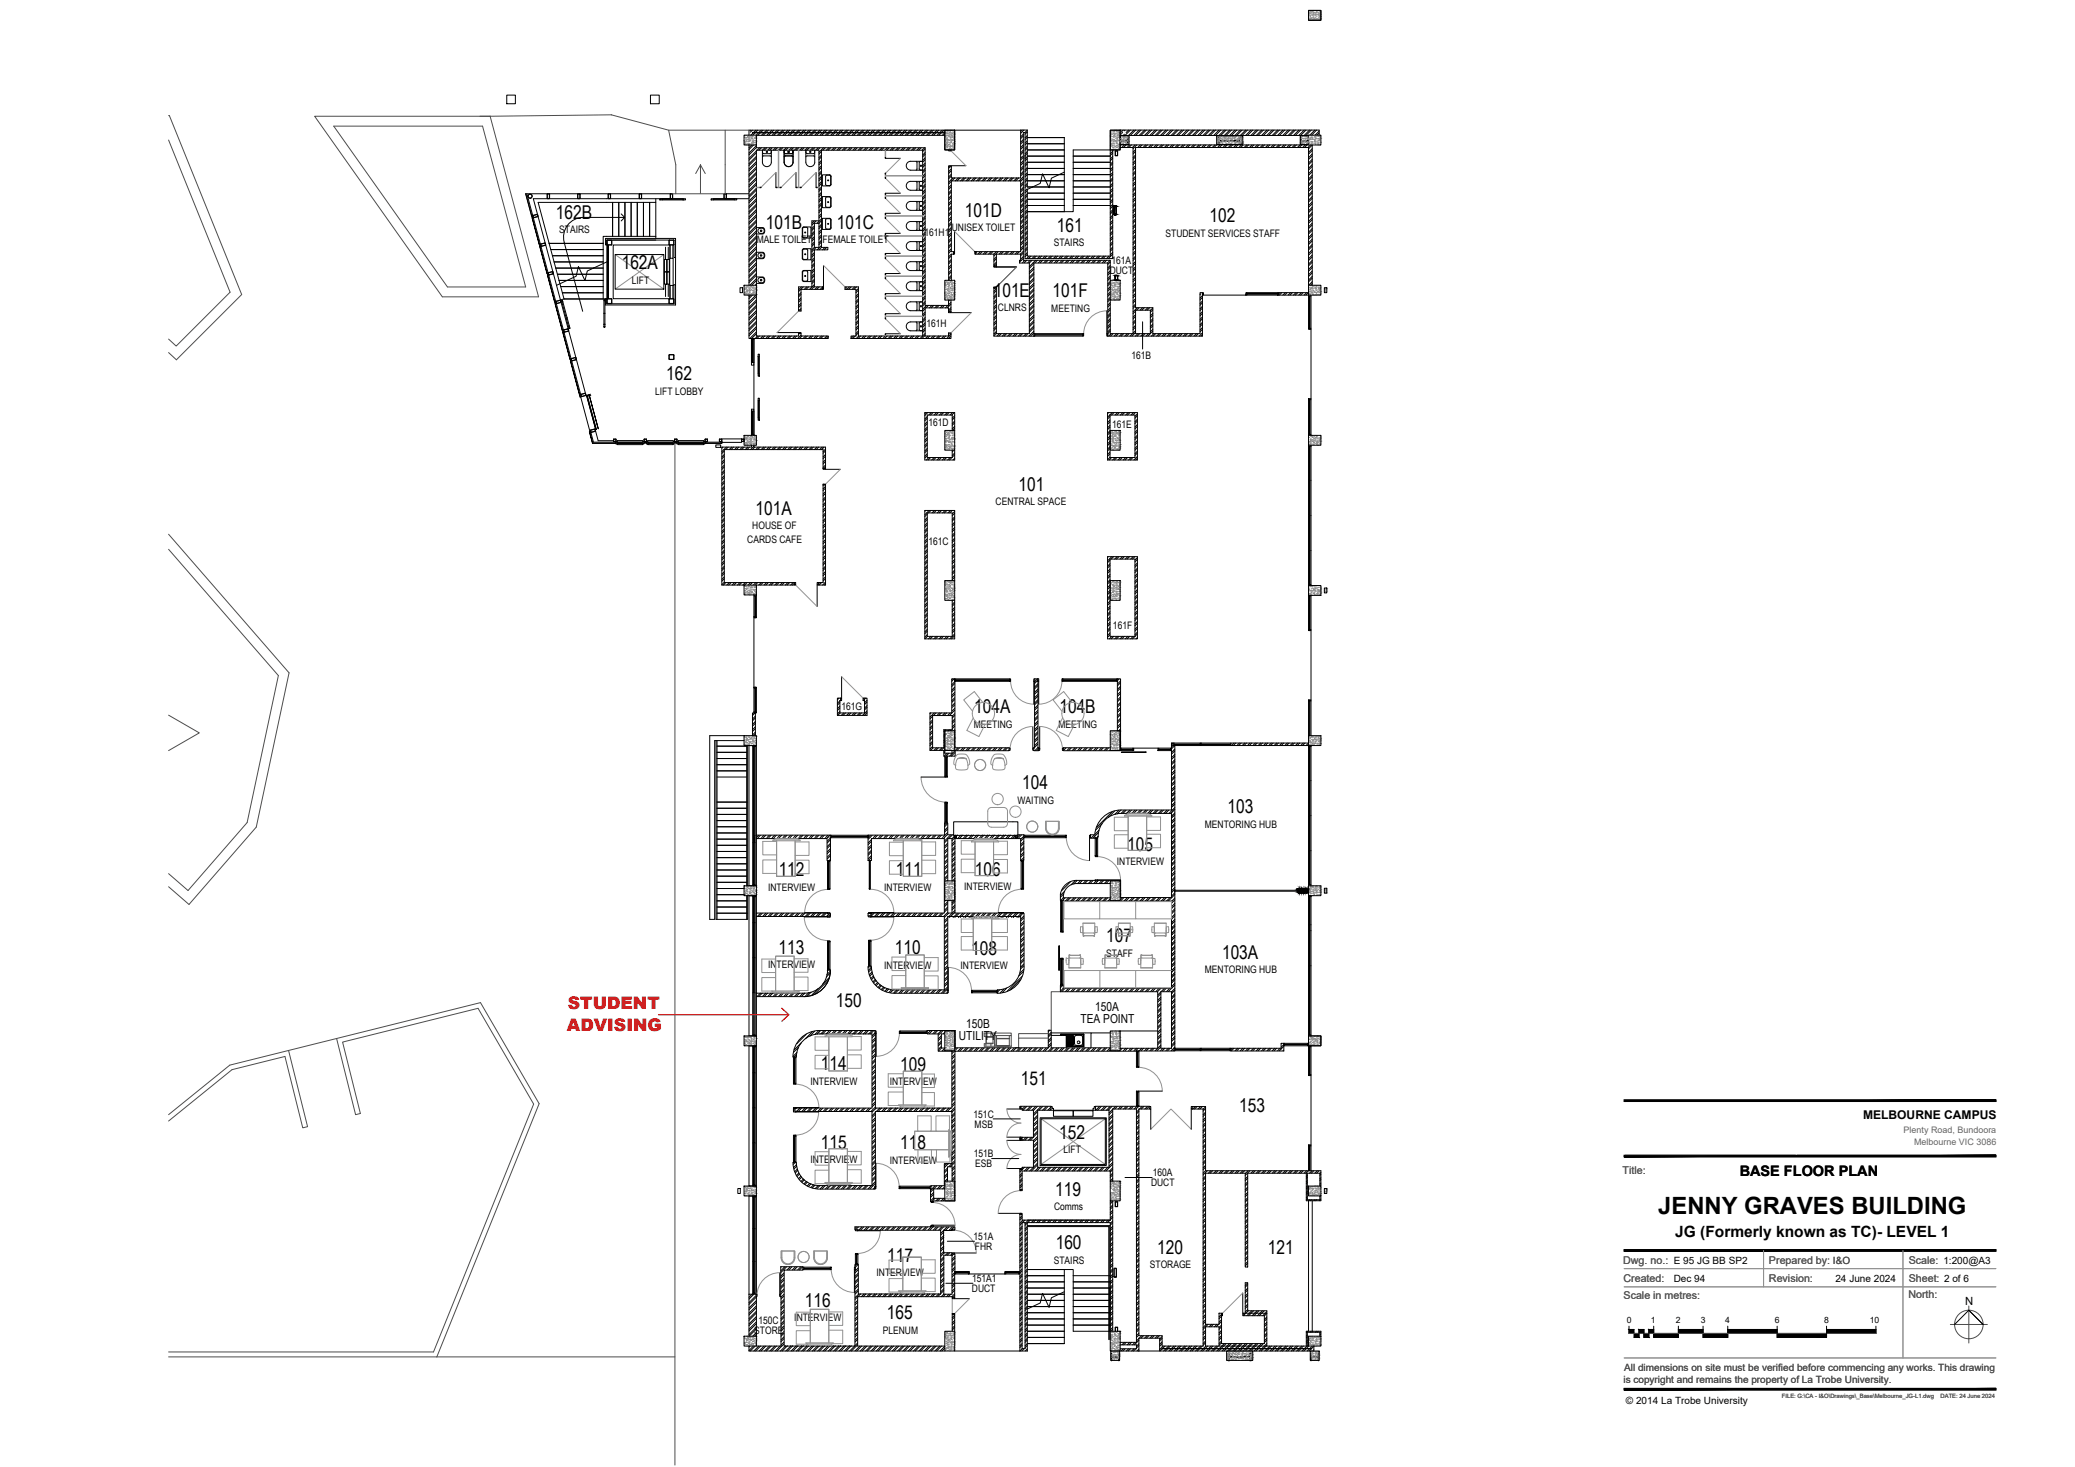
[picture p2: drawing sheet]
<svg xmlns="http://www.w3.org/2000/svg" width="420mm" height="297mm" viewBox="0 0 420 297" stroke-linecap="round" stroke-linejoin="round" font-family="sans-serif">
<defs><g id="words">
<text font-size="4.8" x="335.8" y="245.7">JENNY GRAVES BUILDING</text>
<g font-size="3.8">
<text x="112.6" y="44.3">162B</text>
<text x="155.1" y="46.4">101B</text>
<text x="169.4" y="46.4">101C</text>
<text x="195.4" y="43.9">101D</text>
<text x="214" y="47">161</text>
<text x="244.9" y="45">102</text>
<text x="125.9" y="54.5">162A</text>
<text x="201.2" y="60.1">101E</text>
<text x="213.1" y="60.2">101F</text>
<text x="134.9" y="77">162</text>
<text x="206.2" y="99.4">101</text>
<text x="153" y="104.2">101A</text>
<text x="197.3" y="144.5">104A</text>
<text x="214.5" y="144.5">104B</text>
<text x="207" y="159.8">104</text>
<text x="248.6" y="164.7">103</text>
<text x="228.3" y="172.3">105</text>
<text x="157.7" y="177.4">112</text>
<text x="181.4" y="177.4">111</text>
<text x="197.4" y="177.3">106</text>
<text x="224" y="190.8">107</text>
<text x="157.7" y="193.1">113</text>
<text x="181.2" y="193.2">110</text>
<text x="196.6" y="193.4">108</text>
<text x="247.4" y="194.2">103A</text>
<text x="169.3" y="203.9">150</text>
<text x="166.2" y="216.7">114</text>
<text x="182.3" y="216.8">109</text>
<text x="206.7" y="219.7">151</text>
<text x="250.9" y="225.1">153</text>
<text x="166.2" y="232.6">115</text>
<text x="182.3" y="232.7">118</text>
<text x="214.4" y="230.6">152</text>
<text x="213.7" y="242.1">119</text>
<text x="179.6" y="255.5">117</text>
<text x="213.8" y="252.9">160</text>
<text x="234.3" y="253.9">120</text>
<text x="256.7" y="253.9">121</text>
<text x="163" y="264.6">116</text>
<text x="179.6" y="267.1">165</text>
</g>
<g font-size="3.5" fill="#f00">
<text x="114.8" y="208.8">ADVISING</text>
<text x="115" y="204.3">STUDENT</text>
</g>
<text font-size="3.1" x="339.2" y="250.5">JG (Formerly known as TC)- LEVEL 1</text>
<text font-size="2.9" x="352.3" y="238.1">BASE FLOOR PLAN</text>
<g font-size="2.5">
<text x="195.6" y="208.1">150B</text>
<text x="218.8" y="207.1">TEA POINT</text>
<text x="221.7" y="204.7">150A</text>
<text x="194.2" y="210.5">UTILITY</text>
</g>
<text font-size="2.4" x="377.2" y="226.6">MELBOURNE CAMPUS</text>
<text font-size="2.3" x="397.9" y="264.2">N</text>
<g font-size="2.2" fill="#595959">
<text x="328.6" y="237.8">Title:</text>
<text x="328.7" y="255.9">Dwg. no.: E 95 JG BB SP2</text>
<text x="328.7" y="255.9">Dwg. no.:</text>
<text x="358.2" y="255.9">Prepared by: I&amp;O</text>
<text x="386.5" y="255.9">Scale: 1:200@A3</text>
<text x="386.5" y="255.9">Scale:</text>
<text x="328.7" y="259.5">Created:</text>
<text x="328.7" y="263">Scale in metres:</text>
<text x="358.2" y="259.5">Revision:</text>
<text x="386.4" y="262.8">North:</text>
<text x="386.5" y="259.5">Sheet: 2 of 6</text>
<text x="386.5" y="259.5">Sheet:</text>
</g>
<g font-size="2.1">
<text x="113.2" y="47.2">STAIRS</text>
<text x="187.2" y="47.8">161H1</text>
<text x="192.7" y="46.8">UNISEX TOILET</text>
<text x="236" y="47.9">STUDENT SERVICES STAFF</text>
<text x="153.2" y="49.3">MALE TOILET</text>
<text x="166.6" y="49.3">FEMALE TOILET</text>
<text x="213.4" y="49.9">STAIRS</text>
<text x="225" y="53.5">161A</text>
<text x="127.9" y="57.5">LIFT</text>
<text x="224.7" y="55.5">DUCT</text>
<text x="202.1" y="63">CLNRS</text>
<text x="212.9" y="63.1">MEETING</text>
<text x="187.6" y="66.1">161H</text>
<text x="229.1" y="72.7">161B</text>
<text x="132.7" y="79.9">LIFT LOBBY</text>
<text x="188" y="86.3">161D</text>
<text x="225.2" y="86.6">161E</text>
<text x="152.3" y="107.1">HOUSE OF</text>
<text x="201.6" y="102.3">CENTRAL SPACE</text>
<text x="151.3" y="110">CARDS CAFE</text>
<text x="188" y="110.4">161C</text>
<text x="225.4" y="127.4">161F</text>
<text x="170.4" y="143.8">161G</text>
<text x="197.2" y="147.4">MEETING</text>
<text x="214.3" y="147.4">MEETING</text>
<text x="206.1" y="162.7">WAITING</text>
<text x="244" y="167.6">MENTORING HUB</text>
<text x="226.1" y="175.2">INTERVIEW</text>
<text x="155.5" y="180.3">INTERVIEW</text>
<text x="179" y="180.3">INTERVIEW</text>
<text x="195.2" y="180.3">INTERVIEW</text>
<text x="155.5" y="196.1">INTERVIEW</text>
<text x="179" y="196.1">INTERVIEW</text>
<text x="194.5" y="196.3">INTERVIEW</text>
<text x="224" y="193.7">STAFF</text>
<text x="244" y="197.1">MENTORING HUB</text>
<text x="164.1" y="219.7">INTERVIEW</text>
<text x="180.2" y="219.7">INTERVIEW</text>
<text x="197.1" y="226.4">151C</text>
<text x="197.4" y="228.4">MSB</text>
<text x="215.3" y="233.5">LIFT</text>
<text x="164.1" y="235.5">INTERVIEW</text>
<text x="180.2" y="235.6">INTERVIEW</text>
<text x="197.2" y="234.3">151B</text>
<text x="197.5" y="236.3">ESB</text>
<text x="233.4" y="238.1">160A</text>
<text x="213.4" y="245">Comms</text>
<text x="233.1" y="240.1">DUCT</text>
<text x="197.1" y="251.2">151A</text>
<text x="197.4" y="253.2">FHR</text>
<text x="213.4" y="255.9">STAIRS</text>
<text x="232.8" y="256.8">STORAGE</text>
<text x="177.5" y="258.4">INTERVIEW</text>
<text x="196.8" y="261.5">DUCT</text>
<text x="196.8" y="259.5">151A1</text>
<text x="153.6" y="268.2">150C</text>
<text x="160.8" y="267.6">INTERVIEW</text>
<text x="152.7" y="270.1">STORE</text>
<text x="178.8" y="270">PLENUM</text>
</g>
<g font-size="2">
<text x="338.9" y="259.7">Dec 94</text>
<text x="371.6" y="259.6">24 June 2024</text>
<text x="329.2" y="284.3">© 2014 La Trobe University</text>
</g>
<g font-size="2" fill="#4f4f4f">
<text x="328.7" y="280">is copyright and remains the property of La Trobe University.</text>
<text x="328.9" y="277.5">All dimensions on site must be verified before commencing any works. This drawing</text>
</g>
<g font-size="1.8" fill="#636363">
<text x="385.5" y="229.5">Plenty Road, Bundoora</text>
<text x="387.6" y="231.8">Melbourne VIC 3086</text>
</g>
<g font-size="1.7">
<text x="329.4" y="268">0</text>
<text x="334.3" y="268">1</text>
<text x="339.4" y="268">2</text>
<text x="344.4" y="268">3</text>
<text x="349.3" y="268">4</text>
<text x="359.4" y="268">6</text>
<text x="369.3" y="268">8</text>
<text x="378.6" y="268">10</text>
</g>
<g font-size="1.2" fill="#4f4f4f">
<text x="360.8" y="283">FILE: G:\CA - I&amp;O\Drawings\_Base\Melbourne_JG-L1.dwg</text>
<text x="392.9" y="283">DATE: 24 June 2024</text>
</g>
</g></defs>
<g fill="#000" stroke="#000" stroke-width=".2">
<path d="M225.6 43.5h.4zM225.6 41.6h.4z"/>
<path d="M225.6 41.8v1.5zM225.6 41.8v1.5z"/>
<path d="M225.6 43.4h.1zM225.6 43.4h.1z"/>
<path d="M225.6 43.5h.2zM225.6 43.5h.2z"/>
<path d="M225.6 43.4h.3zM225.6 43.4h.3z"/>
<path d="M225.8 55.9l.1 .8zM225.8 55.9l.1 .8z"/>
<path d="M225.6 43.4h.4zM225.6 43.4h.4z"/>
<path d="M225.6 41.6l.4 .1zM225.6 41.6l.4 .1z"/>
<path d="M225.6 41.7h.4zM225.6 41.7h.4z"/>
<path d="M225.6 41.7h.4zM225.6 41.7h.4z"/>
<path d="M225.6 43.5h.4zM225.6 43.5h.4z"/>
<path d="M225.7 41.7h.3zM225.7 41.7h.3z"/>
<path d="M225.6 43.4h.4zM225.6 43.4l.4 .1z"/>
<path d="M226 41.8l.1 1.5zM226 41.8l.1 1.5z"/>
<path d="M225.9 55.8h.4zM225.8 55.8h.5z"/>
<path d="M225.8 55.8h.5zM225.8 55.8h.5z"/>
<path d="M225.8 56.7h.5zM225.8 56.7l.4 .1z"/>
<path d="M225.8 56.7h.5zM225.8 56.7h.5z"/>
<path d="M226.3 55.9v.8zM226.3 55.9v.8z"/>
<path d="M262.7 180l-.1 .1zM262.7 180l-.1 .1z"/>
<path d="M264.5 180.7h.1zM264.5 180.7h.1z"/>
<path d="M328.9 222.7v.3l75.2-.3zM328.9 223l75.2-.3v.3z"/>
<path d="M328.9 233.9v.3l75.2-.3zM328.9 234.2l75.2-.3v.3z"/>
<path d="M328.9 222.7v.3l75.2-.3zM328.9 223l75.2-.3v.3z"/>
<path d="M328.9 233.9v.3l75.2-.3zM328.9 234.2l75.2-.3v.3z"/>
<path d="M328.9 253v.3l75.2-.3zM328.9 253.3l75.2-.3v.3z"/>
<path d="M328.9 253v.3l75.2-.3zM328.9 253.3l75.2-.3v.3z"/>
<path d="M329.9 269.2l1 .8v-.8zM329.9 269.2l1 .8h-1z"/>
<path d="M330.9 270l1 .8v-.8zM330.9 270l1 .8h-1z"/>
<path d="M331.9 269.2l1 .8v-.8zM331.9 269.2l1 .8h-1z"/>
<path d="M332.9 270l1 .8v-.8zM332.9 270l1 .8h-1z"/>
<path d="M333.9 269.2l1 .8v-.8zM333.9 269.2l1 .8h-1z"/>
<path d="M334.9 270l4.9 .8v-.8zM334.9 270l4.9 .8h-4.9z"/>
<path d="M339.8 269.2l5 .8v-.8zM339.8 269.2l5 .8h-5z"/>
<path d="M344.8 270l5 .8v-.8zM344.8 270l5 .8h-5z"/>
<path d="M349.8 269.2l10 .8v-.8zM349.8 269.2l10 .8h-10z"/>
<path d="M359.8 270l10.1 .8v-.8zM359.8 270l10.1 .8h-10.1z"/>
<path d="M369.9 269.2l9.9 .8v-.8zM369.9 269.2l9.9 .8h-9.9z"/>
<path d="M328.9 281.1v.3l75.2-.3zM328.9 281.4l75.2-.3v.3z"/>
<path d="M328.9 281.1v.3l75.2-.3zM328.9 281.4l75.2-.3v.3z"/>
</g>
<g fill="none" stroke="#000" stroke-width=".2">
<path d="M102.6 19.3h1.8v1.7h-1.8zM131.7 19.3h1.8v1.7h-1.8zM265 2.1h2.5v2h-2.5zM106.5 39.2l1.1 4.6-1.2-4.6h29.7l.1 .9M106.7 39.2l1.2 4.4M110.8 39.3v.8M110.8 39.3h.4M110.9 39.2l-.1 .1M111.2 39.2l.1 .1M111.2 39.3v.8M117 39.3v.8M117 39.3h.4"/>
<path d="M117.1 39.2l-.1 .1M117.4 39.2l.1 .1M117.4 39.3v.8M123.1 39.3v.8M123.2 39.3h.4v.8M123.3 39.2l-.2 .1M123.5 39.2l.1 .9M129.5 39.2l-.1 .9M129.8 39.2l.1 .9M135.8 39.2l-.1 .9M147 39.2l.1 .9M150.7 27.4h2.5v2h-2.5z"/>
<path d="M151.7 39.2h-5l-.1 .9M151.7 29.4v28.4M152 26.4h-.1M152.2 29.4l-.5 .5M152.3 26.4l-.4 .4M152.5 26.9l-.4 .5M152.6 29.4l-.9 .9M152.9 26.9l-.5 .5M153.1 26.4l-.5 .4M153.2 29.5l-1.5 1.5M153.2 30.6l-1.5 1.5M153.2 31.7l-1.5 1.4"/>
<path d="M153.2 32.7l-1.5 1.5M153.2 33.8l-1.5 1.5M153.2 34.9l-1.5 1.5M153.2 36l-1.5 1.5M153.2 37l-1.5 1.5M153.2 38.1l-1.5 1.5M153.2 39.2l-1.5 1.5M153.2 29.9l-1.5 1.5M153.2 30.9l-1.5 1.5M153.2 32l-1.5 1.5M153.2 33.1l-1.5 1.5M153.2 34.2l-1.5 1.5"/>
<path d="M153.2 35.2l-1.5 1.5M153.2 36.3l-1.5 1.5M153.2 37.4l-1.5 1.5M153.2 38.5l-1.5 1.5M153.2 39.6l-1.5 1.5M153.2 29.4v.5h34.1v31.9h4.8v-1M153.2 27.4h38.1M153.4 26.4l-.4 .4M153.6 26.9l-.5 .5M153.8 29.9l-.5 .5M153.9 37.9h.2l-.2 .1M154 26.9l-.5 .5"/>
<path d="M154.1 26.4l-.4 .4M154.2 29.9l-.5 .5M154.4 30.9l.3 .2h1.2l.3-.2M154.5 26.4l-.4 .4M154.6 31.6h1.3M154.6 31.6l-.2 .1M154.7 26.9l-.5 .5M154.9 29.9l-.5 .5v2.4a.9 .9 0 0 0 .9 .9 .9 .9 0 0 0 .9-.9v-2.4M155 26.9l-.4 .5M155.2 30.7l.2 .1zM155.2 26.4l-.4 .4M155.3 29.9l-.5 .5"/>
<path d="M155.3 30.7v.1M155.3 30.8h.1M155.6 26.4l-.5 .4M155.7 26.9l-.4 .5M155.9 31.6l.3 .1M156 29.9l-.5 .5M156.1 26.9l-.4 .5M156.3 26.4l-.4 .4M156.3 29.9l-.5 .5M156.7 26.4l-.5 .4M156.8 26.9l-.4 .5M157.1 29.9l-.5 .5"/>
<path d="M157.1 34.9v3M157.2 26.9l-.5 .5M157.3 37.9h-.2l.2 .1M157.4 26.4l-.5 .4M157.4 29.9l-.5 .5M157.7 26.4l-.4 .4M157.9 26.9l-.4 .5M158 37.9h.2l-.2 .1M158.1 29.9l-.5 .5M158.3 26.9l-.5 .5M158.5 26.4l-.5 .4M158.5 29.9l-.5 .5"/>
<path d="M158.8 30.4v2.4a.9 .9 0 0 0 .9 .9 .9 .9 0 0 0 .9-.9l-.1-2.4M158.8 30.9l.3 .2h1.2l.3-.2M158.8 26.4l-.4 .4M159 26.9l-.5 .5M159 31.6h1.3M159 31.6l-.2 .1M159.2 29.9l-.5 .5M159.3 26.9l-.4 .5M159.5 26.4l-.4 .4M159.6 30.7l.2 .1zM159.6 29.9l-.5 .5M159.7 30.7v.1"/>
<path d="M159.9 26.4l-.5 .4M160.1 26.9l-.5 .5M160.3 29.9l-.5 .5M160.3 31.6l.3 .1M160.4 26.9l-.4 .5M160.6 26.4l-.4 .4M160.6 29.9l-.5 .5M161 26.4l-.5 .4M161.1 26.9l-.4 .5M161.2 34.9v3M161.4 29.9l-.5 .5M161.4 37.9h-.2l.2 .1"/>
<path d="M161.5 26.9l-.5 .5M161.7 26.4l-.5 .4M161.7 29.9l-.5 .5M162 37.9h.2l-.2 .1M162 26.4l-.4 .4M162.2 26.9l-.4 .5M162.4 29.9l-.5 .5M162.6 26.9l-.5 .5M162.8 26.4l-.5 .4M162.8 29.9l-.5 .5M163.1 26.4l-.4 .4M163.2 30.4v2.4a.9 .9 0 0 0 .9 .9 .9 .9 0 0 0 .9-.9v-2.4"/>
<path d="M163.2 30.4v.5l.2 .2h1.3l.3-.2M163.3 26.9l-.5 .5M163.4 31.6h1.3M163.4 31.6l-.2 .1M163.5 29.9l-.5 .5M163.7 26.9l-.5 .5M163.8 26.4l-.4 .4M163.9 29.9l-.5 .5M163.9 30.7l.3 .1zM164.1 30.7v.1M164.2 26.4l-.4 .4M164.4 26.9l-.5 .5"/>
<path d="M164.6 29.9l-.5 .5M164.7 31.6l.3 .1M164.7 26.9l-.4 .5M164.9 26.4l-.4 .4M164.9 30.4v.5M165 29.9l-.5 .5M165.2 34.9v3M165.3 26.4l-.5 .4M165.4 37.9h-.2l.2 .1M165.4 26.9l-.4 .5M165.7 29.9l-.5 .5M165.8 26.9l-.4 .5"/>
<path d="M166 26.4l-.5 .4M166 29.9l-.5 .5M166.3 33.6l-.5 .5M166.3 36.8l-.5 .5M166.3 39l-.5 .5M166.3 32.9l-.5 .5M166.3 33.9l-.5 .5M166.3 36.1l-.5 .5M166.3 37.2l-.5 .5M166.3 39.3l-.5 .5M166.3 30.7l-.5 .5M166.3 31.4l-.5 .5"/>
<path d="M166.3 34.7l-.5 .4M166.3 31.8l-.5 .5M166.3 35l-.5 .5M166.3 32.5l-.5 .5M166.3 35.7l-.5 .5M166.3 37.9l-.5 .5M166.3 38.2l-.5 .5M166.4 26.4l-.5 .4M166.5 35.4h1.5l.2 .2 .1 1.7-.2 .3h-1.6zM166.5 39.8h1.5l.2 .2 .1 1.7-.2 .3-1.6 .1zM166.5 26.9l-.4 .5M166.8 29.9l-1 .9"/>
<path d="M166.9 26.9l-.5 .5M167.1 26.4l-.5 .4M167.1 29.9l-.5 .5M167.2 35.5h.8l.2 .2v1.6l-.2 .3h-.6l-.2-.3zM167.2 39.9h.8l.2 .2v1.6l-.2 .3h-.6l-.2-.3zM167.4 26.4l-.4 .4M167.6 26.9l-.4 .5M167.8 29.9l-.5 .5M168 26.9l-.5 .5M168.2 26.4l-.5 .4M168.2 29.9l-.5 .5M168.5 26.4l-.4 .4"/>
<path d="M168.7 26.9l-.5 .5M168.9 29.9l-.5 .5M169 26.9l-.4 .5M169.2 26.4l-.4 .4M169.3 29.9l-.5 .5M169.6 26.4l-.5 .4M169.8 26.9l-.5 .5M170 29.9l-.5 .5M170.1 26.9l-.4 .5M170.3 26.4l-.4 .4M170.3 29.9l-.5 .5M170.7 26.4l-.5 .4"/>
<path d="M170.8 26.9l-.4 .5M171.1 29.9l-.5 .5M171.2 26.9l-.5 .5M171.4 26.4l-.5 .4M171.4 29.9l-.5 .5M171.7 26.4l-.4 .4M171.9 26.9l-.4 .5M172.1 29.9l-.5 .5M172.3 26.9l-.5 .5M172.5 26.4l-.5 .4M172.5 29.9l-.5 .5M172.8 26.4l-.4 .4"/>
<path d="M173 26.9l-.5 .5M173.2 29.9l-.5 .5M173.3 26.9l-.4 .5M173.5 26.4l-.4 .4M173.6 29.9l-.5 .5M173.9 26.4l-.4 .4M174.1 26.9l-.5 .5M174.3 29.9l-.5 .5M174.4 26.9l-.4 .5M174.6 26.4l-.4 .4M174.7 29.9l-.5 .5M175 26.4l-.5 .4"/>
<path d="M175.1 26.9l-.4 .5M175.4 29.9l-.5 .5M175.5 26.9l-.4 .5M175.7 26.4l-.5 .4M175.7 29.9l-.5 .5M176.1 26.4l-.5 .4M176.2 26.9l-.4 .5M176.5 29.9l-.6 .5M176.6 26.9l-.5 .5M176.8 26.4l-.5 .4M176.8 29.9l-.5 .5M177.1 26.4l-.4 .4"/>
<path d="M177.3 26.9l-.4 .5M177.5 29.9l-.5 .5M177.7 26.9l-.5 .5M177.9 26.4l-.5 .4M177.9 29.9l-.5 .5M178.2 26.4l-.4 .4M178.4 26.9l-.5 .5M178.6 29.9l-.5 .5M178.7 26.9l-.4 .5M178.9 26.4l-.4 .4M179 29.9l-.5 .5M179.2 40v.2l.1-.2"/>
<path d="M179.2 39.3v-.2l.1 .2M179.2 35.9v.2l.1-.2M179.2 31.9v.2l.1-.2M179.2 35.3v-.2l.1 .2M179.3 26.4l-.5 .4M179.3 39.1h3M179.3 32.1h3M179.5 26.9l-.5 .5M179.7 29.9l-.5 .5M179.8 26.9l-.4 .5M180 26.4l-.4 .4M180 29.9l-.5 .5"/>
<path d="M180.4 26.4l-.5 .4M180.5 26.9l-.4 .5M180.8 29.9l-.5 .5M180.9 26.9l-.5 .5M181.1 26.4l-.5 .4M181.1 29.9l-.5 .5M181.4 26.4l-.4 .4M181.6 26.9l-.4 .5M181.8 29.9l-.5 .5M182 26.9l-.5 .5M182.2 26.4l-.5 .4M182.2 29.9l-.5 .5"/>
<path d="M182.5 26.4l-.4 .4M182.7 26.9l-.5 .5M182.9 29.9l-.5 .5M183 26.9l-.4 .5M183.2 26.4l-.4 .4M183.3 29.9l-.5 .5M183.6 26.4l-.5 .4M183.8 26.9l-.5 .5M184 29.9l-.5 .5M184.1 26.9l-.4 .5M184.3 26.4l-.4 .4M184.4 29.9l-.5 .5"/>
<path d="M184.4 36.7h2.4M184.4 36.7a.9 .9 0 0 0-.9 .9 .9 .9 0 0 0 .9 .9h2.4M184.7 26.4l-.5 .4M184.8 26.9l-.4 .5M185.1 29.9l-.5 .5M185.2 26.9l-.4 .5M185.4 26.4l-.5 .4M185.4 29.9l-.5 .5M185.5 36.7l.2 .3v1.3l-.2 .2M185.5 32.7l.2 .2v1.3l-.2 .3M185.8 26.4l-.5 .4M185.9 26.9l-.4 .5"/>
<path d="M186.2 29.9l-.6 .5M186.3 26.9l-.5 .5M186.4 36.7l-.3 .3v1.2l.3 .3M186.4 37.5l.1 .3zM186.4 33.4l.1 .3zM186.5 26.4l-.5 .4M186.5 29.9l-.5 .5M186.5 37.6h-.1M186.5 33.5l-.1 .1M186.8 32.7h-2.4a.9 .9 0 0 0-.9 .9 .9 .9 0 0 0 .9 .9h2.4M186.8 32.7h-.4l-.3 .2 .1 1.5h.6M186.8 26.4l-.4 .4"/>
<path d="M187 26.9l-.4 .5M187.2 29.9l-.5 .5M187.3 30.9l-.5 .5M187.3 32l-.5 .5M187.3 33l-.5 .5M187.3 34.1l-.5 .5M187.3 35.2l-.5 .5M187.3 36.3l-.5 .5M187.3 37.4l-.5 .5M187.3 38.4l-.5 .5M187.3 39.5l-.5 .5M187.3 30.2l-.5 .5"/>
<path d="M187.3 31.2l-.5 .6M187.3 32.3l-.5 .5M187.3 33.4l-.5 .5M187.3 34.5l-.5 .5M187.3 35.6l-.5 .5M187.3 36.6l-.5 .5M187.3 37.7l-.5 .5M187.3 38.8l-.5 .5M187.3 39.9l-.5 .5M187.4 26.9l-.5 .5M187.6 26.4l-.5 .4M187.9 26.4l-.4 .4"/>
<path d="M188.1 26.9l-.5 .5M188.4 26.9l-.4 .5M188.6 26.4l-.4 .4M189 26.4l-.5 .4M189.2 26.9l-.5 .5M189.5 26.9l-.4 .5M189.7 26.4l-.4 .4M190.1 26.4l-.5 .4M190.2 26.9l-.4 .5M190.6 26.9l-.5 .5M190.8 26.4l-.5 .4M191.1 26.4l-.4 .4"/>
<path d="M191.3 26.4h2v4h-2zM191.3 26.8h-38.9l38.9 .1-.4 .5M191.3 27.3l-.1 .1M191.3 26.4h-39.6v1M192.1 33.8v-.2h.5v.2M192.1 30.4v.2h.5v-.2M192.4 33.8l-.3 .2M192.6 33.8h-.5v23M192.6 39.6l-.5 .5M192.6 36.8l-.5 .5M192.6 34.3l-.5 .5M192.6 37.5l-.5 .5"/>
<path d="M192.6 34.6l-.5 .5M192.6 37.8l-.5 .5M192.6 35.3l-.5 .5M192.6 38.6l-.5 .5M192.6 35.7l-.5 .5M192.6 38.9l-.5 .5M192.6 33.6h3M193 36l-.9 .9M193.3 26.4h13.4M193.3 36l-.6 .6M194 36.1l-.6 .5M194 36v.1"/>
<path d="M194.4 36.1l-.6 .5M194.4 36v.1M195.1 36.1l-.6 .5M195.1 36v.1M195.5 36l-.6 .6M196.2 36l-.6 .6M196.6 36l-.6 .6M197.3 36l-.6 .6M197.6 36.1l-.6 .5M197.6 36v.1M198.3 36l-.5 .6M198.7 36l-.6 .6"/>
<path d="M199.4 36l-.6 .6M199.8 36l-.6 .6M200.5 36l-.6 .6M200.9 36l-.6 .6M201.6 36l-.6 .6M201.9 36l-.5 .6M202.7 36l-.6 .6M203 36l-.6 .6M203.7 36l-.6 .6M204.1 36l-.6 .6M204.8 36l-.6 .6M205.2 36l-.6 .6"/>
<path d="M205.9 36l-.6 .6M206.2 36.1l-.5 .5M206.3 36l-.1 .1M206.7 26.3v9.7h-14.1v-2.2M206.7 26.3h1.3v11.6h7.5M207 26.3l-.3 .3M207 31.7l-.3 .3M207.2 27.5l-.5 .5M207.2 33.6l-.5 .5M207.2 36.9l-.5 .5M207.2 34l-.5 .5M207.2 37.2l-.5 .5"/>
<path d="M207.2 39.4l-.5 .5M207.2 34.7l-.5 .5M207.2 35.8l-.8 .8M207.2 27.2l-.5 .5M207.2 28.2l-.5 .6M207.2 29.3l-.5 .5M207.2 30.4l-.5 .5M207.2 32.6l-.5 .5M207.2 37.9l-.5 .5M207.2 39l-.5 .5M207.2 28.6l-.5 .5M207.2 29.7l-.5 .5"/>
<path d="M207.2 30.8l-.5 .5M207.2 31.8l-.5 .5M207.2 32.9l-.5 .5M207.2 35.1l-.5 .5M207.2 36.2l-.5 .5M207.2 38.3l-.5 .5M207.3 26.3l-.6 .7M207.6 26.8h-.4v25.9h17.6v4.1M207.6 26.8v25.6h17.7v-22M208 27.9h7.5v15M208 26.4l-.5 .4M208 26.7l-.4 .5"/>
<path d="M208 36.1l-.4 .4M208 39.3l-.4 .5M208 33.2l-.4 .4M208 36.4l-.4 .5M208 38.6l-.4 .4M208 39.7l-.4 .4M208 31.8l-.4 .4M208 33.9l-.4 .5M208 37.1l-.4 .5M208 28.9l-.4 .4M208 31l-.4 .5M208 32.1l-.4 .5"/>
<path d="M208 34.3l-.4 .4M208 37.5l-.4 .5M208 27.4l-.4 .5M208 30.7l-.4 .4M208 27.8l-.4 .5M208 28.5l-.4 .5M208 29.6l-.4 .5M208 35l-.4 .4M208 38.2l-.4 .5M208 30l-.4 .4M208 31.6h7.5M208 39.1h7.5"/>
<path d="M208 30.4h7.5M208 34.1h7.5M208 36.6h7.5M208 29.1h7.5M215.5 34.9l-2.6 1.2-.5 1.9-1.3-2.8-.5 1.9-2.6 1.3v13.5h16.8v-21.5h-7.5v11.2M215.5 32.9l-7.5-.1-.4 .5M215.5 35.4h-7.5l-.4 .4M217.3 31.6h7.5M217.3 39.1h7.5M217.3 32.9h7.5M217.3 34.1h7.5M217.3 35.4h7.5"/>
<path d="M217.3 36.6h7.5M217.3 37.9h7.5M224.8 26.4h2v4h-2zM224.9 30.4h-.1M225.3 33.9l-.5 .5M225.3 34.2l-.5 .5M225.3 34.9l-.5 .5M225.3 31.7l-.5 .5M225.3 30.6l-.5 .5M225.3 32.8l-.5 .5M225.3 36l-.5 .5M225.3 37.1l-.5 .5"/>
<path d="M225.3 38.2l-.5 .5M225.3 39.2l-.5 .5M225.3 31l-.5 .5M225.3 32.1l-.5 .5M225.3 33.1l-.5 .5M225.3 35.3l-.5 .5M225.3 36.4l-.5 .5M225.3 37.5l-.5 .4M225.3 38.5l-.5 .5M225.3 39.6l-.5 .5M225.8 30.6h.5v.9h-.5zM225.9 30.6h.4v.9h-.4z"/>
<path d="M226.8 27.8l.3 .7h1.2v-.7h.1v1.5h-.1v-.6l-.1-.1h-1.2l-.1 .7h-.1M226.8 27.5h1.8v1.7h-1.8M226.8 26.4l40.3-.1v1.1M226.8 29.9h2.6v37.7h-4.6v-6.8M226.8 29.3h38.2M226.8 27.4h38.2M226.9 29.3l-.1 .2M227.3 26.8l-.5 .5M227.4 26.3l-.6 .7M227.7 29.3l-.6 .6M227.7 27.2l-.3 .2M227.8 26.3l-.1 .2"/>
<path d="M228 29.3l-.5 .6M228.5 26.3l-.5 .5M228.7 29.3l-.5 .6M228.9 26.3l-1.1 1.1M229.1 29.3l-.5 .6M229.6 26.3l-1.1 1.1M229.8 29.3l-.5 .6M229.9 30.3l-.5 .5M229.9 31.4l-.5 .5M229.9 33.5l-.5 .5M229.9 34.6l-.5 .5M229.9 36.8l-.5 .5"/>
<path d="M229.9 30.7l-.5 .5M229.9 33.9l-.5 .5M229.9 37.1l-.5 .5M229.9 32.5l-.5 .5M229.9 35.7l-.5 .5M229.9 37.9l-.5 .5M229.9 38.9l-.5 .5M229.9 31.8l-.5 .5M229.9 32.8l-.5 .5M229.9 35l-.5 .5M229.9 36.1l-.5 .5M229.9 38.2l-.5 .5"/>
<path d="M229.9 39.3l-.5 .5M230 26.3l-1.1 1.1M230.2 29.3l-.8 .8M230.7 26.3l-1.1 1.1M230.9 29.3l-.5 .6M231 26.3l-1.1 1.1M231.3 29.3l-.6 .6M231.8 26.3l-1.1 1.1M232 29.3l-.5 .6M232.1 26.3l-1.1 1.1M232.3 29.3l-.5 .6M232.8 26.3l-1.1 1.1"/>
<path d="M233.1 29.3l-.6 .6M233.2 26.3l-1.1 1.1M233.4 29.3l-.5 .6M233.9 26.3l-1.1 1.1M234.1 29.3l-.5 .6M234.3 26.3l-1.1 1.1M234.5 29.3l-.5 .6M235 26.3l-1.1 1.1M235.2 29.3l-.5 .6M235.3 26.3l-1 1.1M235.6 29.3l-.6 .6M236.1 26.3l-1.1 1.1"/>
<path d="M236.3 29.3l-.5 .6M236.4 26.3l-1.1 1.1M236.6 29.3l-.5 .6M237.1 26.3l-1 1.1M237.4 29.3l-.6 .6M237.5 26.3l-1.1 1.1M237.7 29.3l-.5 .6M238.2 26.3l-1.1 1.1M238.4 29.3l-.5 .6M238.6 26.3l-1.1 1.1M238.8 29.3l-.5 .6M239.3 26.3l-1.1 1.1"/>
<path d="M239.5 29.3l-.5 .6M239.7 26.3l-1.1 1.1M239.9 29.3l-.5 .6M240.4 26.3l-1.1 1.1M240.6 29.3l-.5 .6M240.7 26.3l-1.1 1.1M241 29.3l-.6 .6M241.5 26.3l-1.1 1.1M241.7 29.3l-.5 .6M241.8 26.3l-1.1 1.1M242 29.3l-.5 .6M242.5 26.3l-1.1 1.1"/>
<path d="M242.8 29.3l-.6 .6M242.9 26.3l-1.1 1.1M243.1 29.3l-.5 .6M243.6 26.3l-1.1 1.1M243.8 29.3l-.5 .6M244 26.3l-1.1 1.1M244.2 29.3l-.5 .6M244.7 26.3l-1.1 1.1M244.9 29.3l-.5 .6M245 26.3l-1 1.1M245.3 29.3l-.6 .6M245.8 26.3l-1.1 1.1"/>
<path d="M246 29.3l-.5 .6M246.1 26.3l-1.1 1.1M246.3 29.3l-.5 .6M246.4 27.5h5.3v1.7h-5.3zM246.7 27.8h.3v.6l.3 .1h3.5l.2-.1 .1-.6h.3v1.5h-.3l-.1-.6-.4-.1h-3.4l-.2 .1v.6h-.3zM246.8 26.3l-1 1.1M247.1 29.3l-.6 .6M247.2 26.3l-1.1 1.1M247.4 29.3l-.5 .6M247.9 26.3l-1.1 1.1M248.1 29.3l-.5 .6M248.3 26.3l-1.1 1.1"/>
<path d="M248.5 29.3l-.5 .6M249 26.3l-1.1 1.1M249.2 29.3l-.5 .6M249.4 26.3l-1.1 1.1M249.6 29.3l-.5 .6M250.1 26.3l-1.1 1.1M250.3 29.3l-.5 .6M250.4 26.3l-1.1 1.1M250.7 29.3l-.6 .6M251.1 26.3l-1 1.1M251.4 29.3l-.5 .6M251.5 26.3l-1.1 1.1"/>
<path d="M251.7 29.3l-.5 .6M252.2 26.3l-1.1 1.1M252.5 29.3l-.6 .6M252.6 26.3l-1.1 1.1M252.8 29.3l-.5 .6M253.3 26.3l-1.1 1.1M253.5 29.3l-.5 .6M253.7 26.3l-1.1 1.1M253.9 29.3l-.5 .6M254.4 26.3l-1.1 1.1M254.6 29.3l-.5 .6M254.7 26.3l-1 1.1"/>
<path d="M255 29.3l-.6 .6M255.5 26.3l-1.1 1.1M255.7 29.3l-.5 .6M255.8 26.3l-1.1 1.1M256 29.3l-.5 .6M256.5 26.3l-1.1 1.1M256.8 29.3l-.6 .6M256.9 26.3l-1.1 1.1M257.1 29.3l-.5 .6M257.6 26.3l-1.1 1.1M257.8 29.3l-.5 .6M258 26.3l-1.1 1.1"/>
<path d="M258.2 29.3l-.5 .6M258.7 26.3l-1.1 1.1M258.9 29.3l-.5 .6M259.1 26.3l-1.1 1.1M259.3 29.3l-.5 .6M259.8 26.3l-1.1 1.1M260 29.3l-.5 .6M260.1 26.3l-1.1 1.1M260.4 29.3l-.6 .6M260.8 26.3l-1 1.1M261.1 29.3l-.5 .6M261.2 26.3l-1.1 1.1"/>
<path d="M261.4 29.3l-.5 .6M261.9 26.3l-1.1 1.1M262.2 29.3l-.6 .6M262.3 26.3l-1.1 1.1M262.5 29.3l-.5 .6M263 26.3l-1.1 1.1M263.2 29.3l-.5 .6M263.3 27.8h.2v.6l.1 .1h1.2v-.7h.1v1.5l-.2-.7h-1.2v.7h-.2zM263.4 26.3l-1.1 1.1M263.6 29.3l-.5 .6M264.1 26.3l-1.1 1.1M264.3 29.3l-.5 .6"/>
<path d="M264.4 26.3l-1 1.1M264.7 29.3l-.6 .6M265 27.4h2.5v2h-2.5zM265 27.5h-1.7v1.7h1.7M265 30.1l.7-.7v28.4M265.2 26.3l-1.1 1.1M265.4 29.4l-.5 .5M265.5 26.3l-1.1 1.1M265.7 36.6l-.7 .7M265.7 38.7l-.7 .8M265.7 39.8l-.7 .7M265.7 36.9l-.7 .8"/>
<path d="M265.7 39.1l-.7 .7M265.7 33.3l-.7 .8M265.7 33.7l-.7 .7M265.7 35.8l-.7 .8M265.7 32.6l-.7 .8M265.7 30.1l-.7 .7M265.7 31.2l-.7 .7M265.7 32.3l-.7 .7M265.7 34.4l-.7 .8M265.7 35.5l-.7 .7M265.7 37.6l-.7 .8M265.7 30.5l-.7 .7"/>
<path d="M265.7 31.5l-.7 .8M265.7 34.8l-.7 .7M265.7 38l-.7 .7M266.2 26.3l-1 1.1M266.6 26.3l-1 1.1M267.1 26.5l-.8 .9M267.1 26.9l-.4 .5M107.7 43.9v.1M107.7 44.1l1.6 5.5zM107.9 43.7h-.2v.2l.2-.1M107.9 43.7l.1 .3M107.9 43.9l-.2 .1 .1 .2 .2-.1"/>
<path d="M107.9 43.7l.9-.3 .1 .4-.8 .2zM108 44v.1M108 44.1l1.4 5.3M108.9 43.5l-.1 .4-.8 .1M108.9 43.5l-.2-.1-.8 .3M109.3 49.7v.1M109.3 49.9l1.5 5.5zM109.4 49.5l.9-.3 .2 .4-.9 .3-.1-.5 .8-.2 .1 .4M109.5 49.6l-.2 .1-.1-.2 .2-.1 .1 .5M109.5 49.7l-.2 .1 .1 .2 .1-.1M109.5 49.9l1.5 5.3M109.6 49.8h.1"/>
<path d="M110.8 55.5l.1 .1M110.8 55.7l1.5 5.5zM110.9 40.2l-.1-.1h.4v.1M111 55.3h-.2v.2l.2-.1M111 55.3l.1 .3M111 55.3l.8-.3 .2 .3-.8 .4-.1-.1M111 55.5l-.1 .1v.2l.2-.1M111.1 55.6v.1M111.1 55.2v.4l.9-.2-.1-.4-.8 .2M111.1 55.7l1.4 5.3M111.2 49.3h10.9M111.5 50.5h10.6"/>
<path d="M111.9 51.8h10.2M112.2 53h9.9M112.5 54.3h9.6M112.9 55.5h9.2M113.2 56.8h8.9M113.5 58h8.6M113.9 59.3h8.2M117.1 40.2l-.1-.1h.4v.1M122.9 49.2v11.3M122.9 53l-4 1.9-.5 1.9-1.3-2.8-.4 1.9-4 1.9M122.9 48.7h.9v.8h-.9M123 49.6v.2h.2"/>
<path d="M123 49.8v10.5M123 48.6l-.1 .1 .1 .9M123.1 49.8v10.5zM123.2 49.6v10.7M123.6 40.1h-.5l.2 .1M123.6 40.1l-.1 .1M123.8 48.6l.1 .1v.9h-.9M124 41v6.9M124.6 51.5h9.8v7h-9.8zM125.3 41v6.9M125.8 44.7l.7-.7h-8.4a4 4 0 0 0-3.9 5.1l3.8 13.9M125.8 43.3l.7 .7"/>
<path d="M126.5 41v6.9M127.8 41v6.9M129 41v6.9M129.4 40.1l.1 .1M129.5 40.1v-.8h.4v.8M129.5 40.1h.4M129.9 40.1l-.1 .1M130.3 41v6.9M131.5 41v6.9M132.8 40.2v.8h-23.8l5.2 19.5M132.8 47.9h-10.7v12.6M132.8 41v7.3"/>
<path d="M133.6 40.2h.5v.3h-.5zM134.1 40.3h4.2M134.1 40.5h4.2M134.5 52.5h.5v2.5h-.5zM134.5 55.1h.5v2.4h-.5zM134.8 50v2.5M134.8 57.5v2.5M135.1 52.5h.4v2.5h-.4zM135.1 55.1h.4v2.4h-.4zM135.3 50v2.5M135.3 57.5v2.5M135.5 48.7h.9v.8h-.9z"/>
<path d="M135.6 48.6l-.1 .1v.9h.9l.1-.1M135.6 52.3h.7v5.5h-.7zM135.7 49.6v2.7v-2.7h-11.5v10.9h11.5v-2.7v2.7M135.7 40.1l.1 .1M135.8 40.1v-.8h.4v.8M135.8 40.1h.4M136.2 40.1l-.1 .1M136.2 49.6v2.7M136.2 57.8v2.7M136.4 48.6l.1 .1M136.5 49.5v-.9h-13.6v1h-.3v-1.3h14.2v3.8M136.5 49.5v2.6h.3"/>
<path d="M136.8 52.1v5.6M138.3 40.2h.5v.3h-.5zM138.3 40.2h-30.3l10.6 39.7M144 40.2h.5v.3h-.5zM144.5 40.3h4.2M144.5 40.2h7.2M144.5 40.5h4.2M146.6 40.1l.1 .1M146.6 40.1l.1-.8h.4l-.1 .8M146.6 40.1h.5M147.1 40.1l-.1 .1M148.7 40.2h.5v.3h-.5z"/>
<path d="M149.8 58.3h.5v1h-.5zM150.7 57.8h2.5v2h-2.5zM151.7 59.8v8.7h16v-.5h-5.5v-.5h-.5M152 59.8l-.3 .3M152.4 59.8l-.7 .6M153.1 59.8l-1.4 1.4M153.2 57.8v-27.4h12.6v14.3h-1.4v13.4M153.2 46.1h1.2a.7 .7 0 0 1 .5 .6 .7 .7 0 0 1-.5 .7h-1.2M153.2 51.1h1.2a.7 .7 0 0 1 .5 .6 .7 .7 0 0 1-.5 .7h-1.2M153.2 56.1h1.2a.7 .7 0 0 1 .5 .6 .7 .7 0 0 1-.5 .7h-1.2M153.2 40.3l-1.5 1.5M153.2 41.4l-1.5 1.4"/>
<path d="M153.2 42.4l-1.5 1.5M153.2 43.5l-1.5 1.5M153.2 44.6l-1.5 1.5M153.2 45.7l-1.5 1.5M153.2 46.7l-1.5 1.5M153.2 47.8l-1.5 1.5M153.2 48.9l-1.5 1.5M153.2 50l-1.5 1.5M153.2 51.1l-1.5 1.4M153.2 52.1l-1.5 1.5M153.2 53.2l-1.5 1.5M153.2 54.3l-1.5 1.5"/>
<path d="M153.2 55.4l-1.5 1.5M153.2 56.4l-1.4 1.4M153.2 57.5l-.3 .3M153.2 40.6l-1.5 1.5M153.2 41.7l-1.5 1.5M153.2 42.8l-1.5 1.5M153.2 43.9l-1.5 1.5M153.2 44.9l-1.5 1.5M153.2 46l-1.5 1.5M153.2 47.1l-1.5 1.5M153.2 48.2l-1.5 1.5M153.2 49.3l-1.5 1.5"/>
<path d="M153.2 50.3l-1.5 1.5M153.2 51.4l-1.5 1.5M153.2 52.5l-1.5 1.5M153.2 53.6l-1.5 1.5M153.2 54.6l-1.5 1.5M153.2 55.7l-1.5 1.5M153.2 56.8l-1 1M153.2 59.8v8.2h8.5v-.5M153.7 46.3l.7-.1a.61 .61 0 0 1 0 1.1h-.5a.53 .53 0 0 1-.4-.4 .53 .53 0 0 1 .2-.6zM153.7 56.3l.7-.1a.62 .62 0 0 1 0 1.1h-.5a.53 .53 0 0 1-.4-.5 .53 .53 0 0 1 .2-.5zM153.9 51.2a.53 .53 0 0 0-.4 .5 .53 .53 0 0 0 .4 .6h.5a.61 .61 0 0 0 0-1.1h-.5M162.2 59.2l-.5 .5"/>
<path d="M162.2 59.6l-.5 .5M162.3 58.1l-.6 .6M162.6 58.1l-.9 .9M162.8 46h1.4v2.2h-1.4M162.8 46h.5l.2 .3v1.6l-.2 .2h-.5M162.8 50.4h1.4v2.2h-1.4M162.8 50.4h.5l.2 .3v1.6l-.2 .2h-.5M162.8 54.8h1.4v2.2h-1.4M162.8 54.8h.5l.2 .3v1.8h-.7M162.8 45.9l-.4 .4v1.6l.4 .3M162.8 46l-.3 .3v1.6l.3 .2M162.8 50.4l-.4 .3v1.6l.4 .3"/>
<path d="M162.8 50.4l-.3 .3v1.6l.3 .2M162.8 54.8l-.4 .3v1.6l.4 .3M162.8 54.8l-.3 .3v1.6l.3 .2M163.4 58.1l-.5 .5M163.7 58.1l-.5 .5M164.4 58.1h-2.7v4.7h.5v-4.2h4.3v-.5M164.4 58.1l-.5 .5M164.9 44.7l-.5 .5M164.9 45.8l-.5 .5M164.9 46.9l-.5 .5M164.9 46.1l-.5 .5M164.9 49.4l-.5 .5"/>
<path d="M164.9 49l-.5 .5M164.9 58l-.6 .6M164.9 55.8l-.5 .5M164.9 47.9l-.5 .5M164.9 48.3l-.5 .5M164.9 51.2l-.5 .5M164.9 51.5l-.5 .5M164.9 52.6l-.5 .5M164.9 50.1l-.5 .5M164.9 52.2l-.5 .5M164.9 53.3l-.5 .5M164.9 54.4l-.5 .5"/>
<path d="M164.9 55.5l-.5 .5M164.9 56.6l-.5 .5M164.9 57.6l-.5 .5M164.9 47.2l-.5 .5M164.9 53.7l-.5 .5M164.9 54.8l-.5 .5M164.9 56.9l-.5 .5M164.9 45.2h.9v4.9h-.9zM165.2 44.7l-.8 .9M165.3 50.1l-.9 .8M165.5 58.1l-.5 .5M165.8 45.2h.1"/>
<path d="M165.9 58.1l-.5 .5M166.3 40l-.5 .5M166.3 42.2l-.5 .5M166.3 44.4l-.8 .8M166.3 42.6l-.5 .5M166.3 43.3l-.5 .5M166.3 45.4l-.5 .5M166.3 48.7l-.5 .5M166.3 45.8l-.5 .5M166.3 47.9l-.5 .5M166.3 41.1l-.5 .5M166.3 46.5l-.5 .5"/>
<path d="M166.3 47.6l-.5 .5M166.3 49.7l-.8 .9M166.3 40.4l-.5 .5M166.3 41.5l-.5 .5M166.3 43.6l-.5 .5M166.3 44.7l-.5 .5M166.3 46.9l-.5 .5M166.3 49l-.5 .5M166.3 50.1l-.5 .5M166.5 44.2h1.5l.2 .2 .1 1.7-.2 .3-1.6 .1zM166.5 58.1h-1.6v-7.5h2.7v-.5h-1.3v-19.7h20.5v37.6M166.5 58.1h.2v.5h-.2"/>
<path d="M166.5 58.1l-.4 .5M166.5 58.5v.1M166.7 53.7v4.4M167.1 50.1l-.6 .5M167.2 44.4l.8-.1 .2 .2v1.6l-.2 .3h-.6l-.2-.3zM167.4 50.1l-.5 .5M171.3 58.1h-.2v.5h.2M172 58.1l-.5 .5M172.3 58.1l-.5 .5M173.1 58.1l-.5 .5M173.4 58.1l-.5 .5M173.8 58.4l-.5 .5"/>
<path d="M173.8 58.8l-.5 .5M173.8 59.5l-.5 .5M173.8 59.8l-.5 .5M179.2 59.6v-.1l.1 .1M179.2 56.3v.2l.1-.2M179.2 55.6v-.2l.1 .2M179.2 52.2v.2l.1-.2M179.2 51.5v-.2l.1 .2M179.2 48.1v.2l.1-.2M179.2 47.5v-.2l.1 .2M179.2 44.1v.2l.1-.2M179.2 43.4v-.2l.1 .2"/>
<path d="M179.3 47.3h3M179.3 59.5h3M179.3 55.4h3M179.3 51.3h3M179.3 43.2h3M185.5 57.1l.2 .2v1.3l-.2 .2M185.5 53l.2 .2v1.3l-.2 .3M185.5 48.9l.2 .3v1.3l-.2 .2M185.5 44.9l.2 .2v1.3l-.2 .2M185.5 40.8l.2 .2v1.3l-.2 .3M186.4 57.1h.4M186.4 57.1l-.3 .2v1.3l.3 .2h.4"/>
<path d="M186.4 53l-.3 .3v1.2l.3 .3M186.4 40.8l-.3 .3v1.2l.3 .3M186.4 57.8l.1 .3zM186.4 53.8l.1 .2zM186.4 49.7l.1 .3zM186.4 45.6l.1 .3zM186.4 41.6l.1 .2zM186.5 41.7h-.1M186.5 57.9l-.1 .1M186.5 53.9h-.1M186.5 49.8h-.1M186.5 45.7l-.1 .1"/>
<path d="M186.5 41.7h.1M186.8 57.1l-2.4-.1a.9 .9 0 0 0-.9 .9 .9 .9 0 0 0 .9 1h2.4M186.8 53h-2.4a.9 .9 0 0 0-.9 .9 .9 .9 0 0 0 .9 .9h2.4M186.8 48.9h-2.4a.9 .9 0 0 0-.9 .9 .9 .9 0 0 0 .9 .9h2.4M186.8 48.9h-.4l-.3 .3 .1 1.4 .6 .1M186.8 44.9h-2.4a.9 .9 0 0 0-.9 .9 .9 .9 0 0 0 .9 .9h2.4M186.8 44.9h-.4l-.3 .2 .1 1.5h.6M186.8 40.8h-2.4a.9 .9 0 0 0-.9 .9 .9 .9 0 0 0 .9 .9h2.4M187.3 48.5l-.5 .5M187.3 40.6l-.5 .5M187.3 41.7l-.5 .5M187.3 42.7l-.5 .5"/>
<path d="M187.3 43.8l-.5 .5M187.3 44.9l-.5 .5M187.3 46l-.5 .5M187.3 47.1l-.5 .5M187.3 48.1l-.5 .5M187.3 49.2l-.5 .5M187.3 50.3l-.5 .5M187.3 51.4l-.5 .5M187.3 52.4l-.5 .5M187.3 53.5l-.5 .5M187.3 54.6l-.5 .5M187.3 55.7l-.5 .5"/>
<path d="M187.3 56.8l-.5 .5M187.3 57.8l-.5 .5M187.3 58.9l-.5 .5M187.3 60l-.5 .5M187.3 40.9l-.5 .5M187.3 42l-.5 .5M187.3 43.1l-.5 .5M187.3 44.2l-.5 .5M187.3 45.3l-.5 .5M187.3 46.3l-.5 .5M187.3 47.4l-.5 .5M187.3 49.6l-.5 .5"/>
<path d="M187.3 50.6l-.5 .5M187.3 51.7l-.5 .5M187.3 52.8l-.5 .5M187.3 53.9l-.5 .5M187.3 55l-.5 .5M187.3 56l-.5 .5M187.3 57.1l-.5 .5M187.3 58.2l-.5 .5M187.3 59.3l-.5 .5M191.3 56.8h2v4h-2zM192.6 42.9l-.5 .5M192.6 40l-.5 .5"/>
<path d="M192.6 42.2l-.5 .5M192.6 43.2l-.5 .5M192.6 48.3l-.5 .5M192.6 51.5l-.5 .5M192.6 54.7l-.5 .5M192.6 48.6l-.5 .5M192.6 51.9l-.5 .5M192.6 54l-.5 .5M192.6 55.1l-.5 .5M192.6 40.7l-.5 .5M192.6 47.2l-.5 .5M192.6 49.3l-.5 .5"/>
<path d="M192.6 52.6l-.5 .5M192.6 55.8l-.5 .5M192.6 41.1l-.5 .5M192.6 46.5l-.5 .5M192.6 49.7l-.5 .5M192.6 52.9l-.5 .5M192.6 56.2l-.5 .5M192.6 45l-.5 .5M192.6 46.1l-.5 .5M192.6 45.4l-.5 .5M192.6 53.6l-.5 .5M192.6 50.8l-.5 .5"/>
<path d="M192.6 50.4l-.5 .5M192.6 41.8l-.5 .5M192.6 44l-.5 .5M192.6 44.3l-.5 .5M192.6 47.5l-.5 .5M193.1 51h.2v.5h-.2zM193.3 46.9v4.1M197.4 51h.2v.5h-.2zM197.8 51l-.2 .2M198.5 51l-.5 .5M198.9 51l-.5 .5M199.6 51l-.5 .5"/>
<path d="M200 51l-.6 .5M200.7 51l-.5 .5M201 51l-.5 .5M201.3 53.9v.2h.5v-.2M201.3 58.4v-.2h.5v.2M201.7 51l-.5 .5M201.8 53.9h-.5v-2.4h-3.7v-.5h9.1v-14.4h-14.1v14.4h.5v.5h-.5v5.3M201.8 52l-.5 .5M201.8 53.5l-.4 .4M201.8 59.9l-.5 .5M201.8 58.5l-.5 .5M201.8 53.1l-.5 .5"/>
<path d="M201.8 59.6l-.5 .5M201.8 52.4l-.5 .5M201.8 58.9l-.5 .5M202.1 51l-.8 .8M202.8 51l-.5 .5M203.2 51l-.5 .5M203.9 51l-.5 .5M204.3 51l-.5 .5M205 51l-.5 .5M205.3 51l-.5 .5M205.9 54.1h-4.1h4.1l-4.1 4.1M206.1 51l-.5 .5"/>
<path d="M206.4 51l-.5 .5M206.5 52.7h-.1M206.7 51.5v1.2h-.3v.6h2M206.7 51.5h-4.9v2.4M207.2 40.1l-.5 .5M207.2 43.3l-.5 .5M207.2 45.5l-.5 .5M207.2 46.6l-.5 .5M207.2 48.7l-.5 .5M207.2 52l-.5 .5M207.2 40.5l-.5 .5M207.2 42.6l-.5 .5"/>
<path d="M207.2 43.7l-.5 .5M207.2 45.8l-.5 .6M207.2 49.1l-.5 .5M207.2 52.3l-.8 .8M207.2 41.2l-.5 .5M207.2 42.3l-.5 .5M207.2 44.4l-.5 .5M207.2 47.6l-.5 .5M207.2 49.8l-.5 .5M207.2 50.9l-.6 .6M207.2 41.5l-.5 .5M207.2 44.8l-.5 .5"/>
<path d="M207.2 46.9l-.5 .5M207.2 48l-.5 .5M207.2 50.2l-.5 .5M207.2 51.2l-.5 .5M207.5 52.7l-.5 .5M207.9 52.7l-.5 .5M208 42.5l-.4 .5M208 44.7l-.4 .4M208 45.8l-.4 .4M208 47.9l-.4 .5M208 51.2l-.4 .4M208 41.8l-.4 .5"/>
<path d="M208 45l-.4 .5M208 48.3l-.4 .4M208 47.2l-.4 .5M208 40.4l-.4 .4M208 43.6l-.4 .5M208 46.8l-.4 .5M208 40.7l-.4 .5M208 44l-.4 .4M208 46.1l-.4 .5M208 49l-.4 .5M208 51.5l-.5 .5M208 41.5l-.4 .4"/>
<path d="M208 50.1l-.4 .4M208 49.4l-.4 .4M208 50.4l-.4 .5M208 41.6h7.5M208 40.4h7.5M208.4 51.9l-.5 .5M208.4 53.3v14.3h-6.6v-9.2h-.5v9.7h17.9M208.6 52.7l-.5 .5M208.7 51.9l-.5 .5M209 52.7l-.6 .6M209.3 54.1l-.9 1M209.3 55.2l-.9 .9"/>
<path d="M209.3 57.4l-.9 .9M209.3 54.5l-.9 .9M209.3 57.7l-.9 .9M209.3 59.9l-.9 .9M209.3 56.3l-.9 .9M209.3 59.5l-.9 .9M209.3 53.4l-.9 .9M209.3 55.6l-.9 .9M209.3 56.6l-.9 1M209.3 58.8l-.9 .9M209.3 58.4l-.9 1M209.5 51.9l-.5 .5"/>
<path d="M209.7 52.7l-1.3 1.3M209.8 51.9l-.5 .5M210.1 52.7l-.5 .5M210.5 51.9l-.5 .5M210.8 52.7l-.5 .5M210.9 51.9l-.5 .5M211.1 52.7l-.5 .5M211.6 51.9l-.5 .5M211.8 52.7l-.5 .5M212 51.9l-.5 .5M212.2 52.7l-.5 .5M212.7 51.9l-.5 .5"/>
<path d="M212.9 52.7l-.5 .5M213.1 51.9l-.5 .5M213.3 52.7l-.5 .5M213.8 51.9l-.5 .5M214 52.7l-.5 .5M214.1 51.9l-.5 .5M214.4 52.7l-.5 .5M214.9 51.9l-.5 .5M215.1 52.7l-.5 .5M215.2 51.9l-.5 .5M215.4 52.7l-.5 .5M215.5 42.9h-7.5l-.4 .4"/>
<path d="M215.9 51.9l-.5 .5M216.2 52.7l-.5 .5M216.3 51.9l-.5 .5M216.5 52.7l-.5 .5M217 51.9l-.5 .5M217.2 52.7l-.5 .5M217.3 41.6v1.3h-1.8M217.3 41.6h7.5M217.3 40.4h7.5M217.4 51.9l-.5 .5M217.6 52.7l-.5 .5M218.1 51.9l-.5 .5"/>
<path d="M218.3 52.7l-.5 .5M218.4 51.9l-.5 .5M218.7 52.7l-.5 .5M219.2 51.9l-.5 .5M219.4 52.7l-.5 .5M219.5 51.9l-.5 .5M219.8 52.7l-.6 .5M220.2 51.9l-.5 .5M220.5 52.7l-.5 .5M220.6 51.9l-.5 .5M220.8 52.7l-.5 .5M221.3 51.9l-.5 .5"/>
<path d="M221.5 52.7l-.5 .5M221.7 51.9l-.5 .5M221.9 52.7l-.5 .5M222.4 51.9l-.5 .5M222.6 52.7l-.5 .5M222.8 51.9l-.5 .5M223 52.7l-.5 .5M223.5 51.9l-.5 .5M223.7 52.7l-.5 .5M223.8 51.9l-.5 .5M224.1 52.7l-.5 .5M224.6 51.9l-.5 .5"/>
<path d="M224.8 52.7l-.5 .5M224.8 56.8h2v4h-2zM224.8 53.8l-.5 .5M224.8 54.8l-.5 .5M224.8 55.9l-.5 .5M224.8 57l-.5 .5M224.8 58.1l-.5 .5M224.8 59.1l-.5 .5M224.8 53l-.5 .5M224.8 54.1l-.5 .5M224.8 55.2l-.5 .5M224.8 56.3l-.5 .5"/>
<path d="M224.8 57.3l-.5 .5M224.8 58.4l-.5 .5M224.8 59.5l-.5 .5M225.3 50l-.5 .5M225.3 52.2l-.2 .2M225.3 43.9l-.5 .5M225.3 47.2l-.5 .4M225.3 51.5l-.9 .9M225.3 40.3l-.5 .5M225.3 41.4l-.5 .5M225.3 42.5l-.5 .5M225.3 43.6l-.5 .5"/>
<path d="M225.3 44.6l-.5 .5M225.3 45.7l-.5 .5M225.3 46.8l-.5 .5M225.3 47.9l-.5 .5M225.3 48.9l-.5 .5M225.3 51.1l-.5 .5M225.3 40.7l-.5 .5M225.3 41.8l-.5 .5M225.3 42.8l-.5 .5M225.3 45l-.5 .5M225.3 46.1l-.5 .5M225.3 48.2l-.5 .5"/>
<path d="M225.3 49.3l-.5 .5M225.3 50.4l-.5 .5M225.6 41.7h.5l-.1 1.8-.4-.1zM225.6 41.7l.4 .1v1.6l-.4-.1zM225.9 55.8l.4 .1-.1 .8h-.3zM225.9 55.8v1M226.2 55.8v1M229.9 40l-.5 .5M229.9 43.2l-.5 .5M229.9 45.4l-.5 .5M229.9 46.5l-.5 .5M229.9 40.4l-.5 .5"/>
<path d="M229.9 42.5l-.5 .5M229.9 43.6l-.5 .5M229.9 46.8l-.5 .5M229.9 52.9l-.5 .5M229.9 41.1l-.5 .5M229.9 42.2l-.5 .5M229.9 44.3l-.5 .5M229.9 47.6l-.5 .5M229.9 48.6l-.5 .5M229.9 49.7l-.5 .5M229.9 50.8l-.5 .5M229.9 51.9l-.5 .5"/>
<path d="M229.9 54l-.5 .5M229.9 55.1l-.5 .5M229.9 56.2l-.5 .5M229.9 57.3l-.5 .5M229.9 58.3l-.5 .5M229.9 59.4l-.5 .5M229.9 41.5l-.5 .4M229.9 44.7l-.5 .5M229.9 45.8l-.5 .5M229.9 47.9l-.5 .5M229.9 49l-.5 .5M229.9 50.1l-.5 .5"/>
<path d="M229.9 51.2l-.5 .4M229.9 52.2l-.5 .5M229.9 53.3l-.5 .5M229.9 54.4l-.5 .5M229.9 55.5l-.5 .5M229.9 56.5l-.5 .5M229.9 57.6l-.5 .5M229.9 58.7l-.5 .5M229.9 59.8l-.5 .5M243.1 59.5l-.1 .1M243.5 59.9l-.5 .5M243.5 59.3h.2v.5h-.2z"/>
<path d="M243.7 59.8h8.8v-.5h-.2v.5M243.7 59.5h.1M252.3 59.5h.1M252.5 59.5h6.2zM252.5 59.8h6.2M252.5 59.3h6.2M258.7 59.3h.2v.5h-.2zM259.2 59.3l-.3 .3M259.5 59.3l-.5 .5M260.3 59.3l-.5 .5M260.6 59.3l-.5 .5M261.3 59.3l-.5 .5"/>
<path d="M261.7 59.3l-.5 .5M262.4 59.3l-.5 .5M262.8 59.3l-.5 .5M263.5 59.3l-.5 .5M263.8 59.3l-.4 .5M264.6 59.3l-.5 .5M264.9 59.3l-.5 .5M265 57.8h2.5v2h-2.5zM265 57.8v-27.9h-35.1v32.4h3.5v5.3h9.6v-8.3h.5v8.8h-19.2v-14.8h-15v14.8h.2v-.5M265 59.3h-6.1v.5h6.1v.2h.5v-.2M265 60v6.5M265.2 60v6.5z"/>
<path d="M265.5 60v6.5M265.7 46.3l-.7 .7M265.7 48.4l-.7 .8M265.7 45.5l-.7 .8M265.7 46.6l-.7 .8M265.7 41.9l-.7 .8M265.7 43l-.7 .8M265.7 43.4l-.7 .7M265.7 48.8l-.7 .7M265.7 45.2l-.7 .7M265.7 42.3l-.7 .8M265.7 47.7l-.7 .7"/>
<path d="M265.7 40.2l-.7 .7M265.7 54.9l-.7 .7M265.7 55.2l-.7 .8M265.7 57l-.7 .8M265.7 54.2l-.7 .7M265.7 40.9l-.7 .7M265.7 44.1l-.7 .8M265.7 47.3l-.7 .8M265.7 49.5l-.7 .7M265.7 50.6l-.7 .7M265.7 51.6l-.7 .8M265.7 52.7l-.7 .8"/>
<path d="M265.7 53.8l-.7 .8M265.7 56l-.7 .7M265.7 41.2l-.7 .8M265.7 44.5l-.7 .7M265.7 49.9l-.7 .7M265.7 50.9l-.7 .8M265.7 52l-.7 .8M265.7 53.1l-.7 .7M265.7 56.3l-.7 .8M265.7 57.4l-.3 .4M268.2 58.3h.5v1h-.5zM112.4 61.3v.1"/>
<path d="M112.4 61.5l1.5 5.5zM112.6 61.2l-.2 .1-.1-.2 .2-.1 .1 .4M112.6 61.3l-.2 .1 .1 .1h.2M112.6 61.4l.1 .1M112.7 61.5l1.4 5.3M112.7 61.4l.8-.2v-.3l-.9 .1 .1 .4M113.5 60.9v.4l-.9 .1M113.5 60.9l-.1-.1-.8 .3M113.7 61l.9 3.4M113.9 61l1.4 5.5M113.9 67.1l.1 .1M113.9 67.3l1.6 5.5z"/>
<path d="M114.1 66.9h-.2v.2l.2-.1M114.1 66.9l.1 .3M114.1 66.9l.8-.3 .2 .3-.8 .4-.1-.1M114.2 67.1l-.2 .1v.1h.2M114.2 66.9l.7-.3 .2 .4-.8 .2zM114.2 67.2v.1M114.2 67.3l1.5 5.4M114.2 60.5h8.4M114.2 60.5l-.7 .2M114.6 64.4l.7 2.1M114.8 64.3l-.2 .1M115.2 66.4l.1 .1"/>
<path d="M115.2 66.5h.1M115.4 66.4l-.1 .1M115.5 72.9v.1M115.6 72.6l-.2 .1 .1 .2 .2-.1M115.7 72.7l.8-.3 .2 .3-.1 .2-.9 .1M115.7 72.7v.3M115.7 72.9l-.2 .1 .1 .1h.2M115.7 72.7l.8-.3 .2 .3-.8 .3zM115.7 73l.1 .1M115.8 73.1l1.8 6.9M117.4 79.9l.1 .5M117.6 80l.1 .2"/>
<path d="M117.6 80l.8-.4 .2 .4v.1l-.9 .1M119.6 79.8l-.6 .2M122.3 65.7l.1 .6M122.3 63.4h.2M122.3 60.8v4.9M122.3 66.2h.1M122.3 65.7h.2M122.3 66.1l.1 .2M122.4 66.3h.1M122.5 66.2l-.1 .1M122.5 65.7v.5M122.5 66.1l-.1 .1"/>
<path d="M122.5 60.8v4.9M122.6 60.5h.3v1h13.6v-3.8h.3v4.1h-14.2zM122.9 60.6h.9v.8h-.9M123 60.5h.9v.9l-.1 .1M123 60.5v-.2h.2v.2M123 60.5l-.1 .1 .1 .9M135.5 71.8h.9v1h-.9zM135.5 71.9h.9v.8h-.9zM135.5 60.5h.9v.9h-.9zM136.5 60.6l-.1-.1h-.9v.9l.1 .1M136.5 61.4l-.1 .1M152.2 68.5h.5v.2h-.5z"/>
<path d="M152.2 68.7v5.2h.5v-.5h-.5M152.4 68.7v4.7zM152.4 68.7h.1M152.7 68.7v4.7M152.7 73.9v9M153.2 61.8l-1.5 1.5M153.2 60l-1.5 1.5M153.2 61.1l-1.5 1.5M153.2 60.7l-1.5 1.5M153.2 67.6l-1 .9M153.2 62.9l-1.5 1.5M153.2 62.2l-1.5 1.5"/>
<path d="M153.2 64.3l-1.5 1.5M153.2 64l-1.5 1.5M153.2 67.2l-1.4 1.3M153.2 65.1l-1.5 1.5M153.2 66.1l-1.5 1.5M153.2 63.3l-1.5 1.5M153.2 65.4l-1.5 1.5M153.2 66.5l-1.5 1.5M153.4 68l-.5 .5M153.5 75.7h.3v.5h-.3zM153.5 71.7h.3v.5h-.3zM153.5 72.2v3.5"/>
<path d="M153.6 72.2v3.5M153.8 72.2v3.5M153.8 68l-.5 .5M154.5 68l-.5 .5M154.9 68l-.6 .5M155.6 68l-.5 .5M155.9 68l-.5 .5M156.6 68l-.5 .5M157 68l-.5 .5M157.4 67.3h4.3M157.7 68l-.5 .5M158.1 68l-.5 .5"/>
<path d="M158.8 68l-.5 .5M159.2 68l-.5 .5M159.9 68l-.5 .5M160.2 68l-.5 .5M161 68l-.5 .5M161.3 68l-.5 .5M161.7 67.5v-.2h.5v.2M161.7 62.8v.2h.5v-.2M161.8 67.5l-.1 .2M162.2 60.3l-.5 .5M162.2 67.9l-.7 .6M162.2 60.7l-.5 .5"/>
<path d="M162.2 61.8l-.5 .5M162.2 62.5l-.3 .3M162.2 61.4l-.5 .5M162.4 68l-.5 .5M163.1 68l-.5 .5M163.5 68l-.5 .5M164.2 68l-.5 .5M164.5 68l-.5 .5M165.3 68l-.5 .5M165.6 68l-.5 .5M166.3 68l-.5 .5M166.7 68l-.5 .5"/>
<path d="M167.4 68l-.5 .5M167.7 68.1l-.4 .4M172.8 68l-.5 .5M173.2 68l-.5 .5M173.8 61.6l-.5 .5M173.8 62l-.5 .5M173.8 62.7l-.5 .5M173.8 65.2l-.5 .5M173.8 60.6l-.5 .5M173.8 63.8l-.5 .5M173.8 64.9l-.5 .5M173.8 66l-.5 .4"/>
<path d="M173.8 67l-.5 .5M173.8 60.9l-.5 .5M173.8 63.1l-.5 .5M173.8 64.2l-.5 .5M173.8 66.3l-.5 .5M173.8 67.4l-.5 .5M173.9 68l-.5 .5M174.2 68l-.5 .5M175 68l-.5 .5M175.3 68l-.5 .5M176 68l-.5 .5M176.4 68l-.5 .5"/>
<path d="M177.1 68l-.5 .5M177.5 68l-.5 .5M178.2 68l-.5 .5M178.6 68l-.5 .5M179.2 67.8v-.2l.1 .2M179.2 64.4v.2l.1-.2M179.2 63.7v-.2l.1 .2M179.2 60.3v.2l.1-.2M179.3 68l-.5 .5M179.3 67.6h3M179.3 63.5h3M179.6 68l-.5 .5"/>
<path d="M180.4 68l-.5 .5M180.7 68l-.5 .5M181.4 68l-.5 .5M181.8 68l-.5 .5M182.5 68l-.5 .5M182.9 68l-.5 .5M183.6 68l-.5 .5M183.9 68l-.5 .5M184.7 68l-.5 .5M185 68l-.5 .5M185.5 65.2l.2 .2v1.3l-.2 .3M185.5 61.1l.2 .3v1.3l-.2 .2"/>
<path d="M185.7 68l-.5 .5M186.1 68l-.5 .5M186.4 65.2l-.3 .3v1.2l.3 .3M186.4 66l.1 .2zM186.4 61.9l.1 .3zM186.5 66.1h-.1M186.5 62h-.1M186.8 68l-.5 .5M186.8 68h-13v-9.9h-2.5v.5h2v9.4h-1v.5M186.8 65.2h-2.4a.9 .9 0 0 0-.9 .9 .9 .9 0 0 0 .9 .9h2.4l.5-.5M186.8 61.1h-2.4a.9 .9 0 0 0-.9 .9 .9 .9 0 0 0 .9 .9h2.4M186.8 61.1h-.4l-.3 .3 .1 1.4 .6 .1"/>
<path d="M187.3 63.6l-.5 .5M187.3 67.9l-.6 .6M187.3 61.1l-.5 .5M187.3 63.2l-.5 .5M187.3 64.3l-.5 .5M187.3 65.4l-.5 .5M187.3 67.5l-.5 .5M187.3 60.3l-.5 .5M187.3 61.4l-.5 .5M187.3 62.5l-.5 .5M187.3 64.7l-.5 .5M187.3 65.7l-.5 .5"/>
<path d="M187.3 66.8l-.5 .5M187.6 61.8l-.8 .8M187.9 68l-.5 .5M188 61.8l-.5 .5M188.3 68l-.5 .5M188.7 61.8l-.5 .5M189 68l-.5 .5M189.1 61.8l-.5 .5M189.3 68l-.5 .5M189.8 61.8l-.5 .5M190.1 68l-.5 .5M190.1 61.8l-.5 .5"/>
<path d="M190.4 68l-.5 .5M190.9 61.8l-.5 .5M191.1 68l-.5 .5M191.2 61.8l-.5 .5M191.5 68l-.5 .5M191.9 61.8l-.5 .5M192.1 63.1v.2h.5v-.2M192.1 67.6v-.2h.5v.2M192.3 60.8l-.2 .2M192.6 67.6v.9h-20.3M192.6 63.1h-.5v-.8h-4.8v5.7h4.8v-.4h.5M192.6 61.2l-.5 .5"/>
<path d="M192.6 67.7l-.9 .8M192.6 68l-.5 .5M192.6 62.3l-.5 .5M192.6 61.6l-.8 .7M192.6 62.7l-.5 .4M192.6 60.8v2.3M192.6 63.3h4.1M201.8 62.8l-.5 .5M201.8 67.5l-.5 .5M201.8 60.6l-.5 .5M201.8 63.9l-.5 .5M201.8 67.1l-.5 .5"/>
<path d="M201.8 61l-.5 .5M201.8 63.2l-.5 .5M201.8 64.2l-.5 .5M201.8 66.4l-.5 .5M201.8 66l-.5 .5M201.8 61.7l-.5 .5M201.8 65l-.5 .5M201.8 62.1l-.5 .5M201.8 65.3l-.5 .5M202.4 67.6l-.5 .5M202.7 67.6l-.5 .5M203.5 67.6l-.5 .5"/>
<path d="M203.8 67.6l-.5 .5M204.5 67.6l-.5 .5M204.9 67.6l-.5 .5M205.6 67.6l-.5 .5M206 67.6l-.5 .5M206.7 67.6l-.5 .5M207.1 67.6l-.5 .5M207.8 67.6l-.5 .5M208.1 67.6l-.5 .5M208.8 67.6l-.4 .5M208.8 67.9l-.1 .2M209.3 60.6l-.9 .9"/>
<path d="M209.3 63.8l-.9 1M209.3 66l-.9 .9M209.3 61l-.9 .9M209.3 63.1l-.9 .9M209.3 64.2l-.9 .9M209.3 66.3l-.9 1M209.3 61.7l-.9 .9M209.3 62.8l-.9 .9M209.3 64.9l-.9 .9M209.3 62l-.9 1M209.3 67.1l-.5 .6M209.3 65.3l-.9 .9"/>
<path d="M209.3 67.4l-.3 .4M209.3 67.6h9.9M209.5 67.8h9.7h-9.7M219.2 67.6h.2v.5h-.2zM224.1 67.6h.2v.5h-.2zM224.1 62.9v4.7M224.8 60.2l-.5 .5M224.8 61.3l-.5 .5M224.8 62.4l-.5 .5M224.8 63.5l-.5 .5M224.8 64.5l-.5 .5M224.8 65.6l-.5 .5"/>
<path d="M224.8 66.7l-.5 .5M224.8 60.6l-.5 .5M224.8 61.7l-.5 .5M224.8 62.7l-.5 .5M224.8 63.8l-.5 .5M224.8 64.9l-.5 .5M224.8 66l-.5 .5M224.8 67l-.5 .5M225 67.6l-.5 .5M225.4 67.6l-.5 .5M226.1 67.6l-.5 .5M226.5 67.6l-.5 .5"/>
<path d="M227.2 67.6l-.5 .5M227.5 67.6l-.5 .5M228.3 67.6l-.6 .5M228.6 67.6l-.5 .5M229.3 67.6l-.5 .5M229.9 67l-.5 .5M229.9 63.7l-.5 .5M229.9 60.8l-.5 .5M229.9 64.1l-.5 .5M229.9 67.3l-.7 .8M229.9 60.5l-.5 .5M229.9 61.6l-.5 .5"/>
<path d="M229.9 64.8l-.5 .5M229.9 65.9l-.5 .5M229.9 61.9l-.5 .5M229.9 63l-.5 .5M229.9 65.2l-.5 .5M229.9 66.2l-.5 .5M229.9 62.8h3v4.8h-3zM230.3 62.3l-.9 .8M230.4 67.6l-.5 .5M230.6 62.3l-.5 .5M230.8 67.6l-.5 .5M231.3 62.3l-.5 .5"/>
<path d="M231.4 65.2v5.5M231.5 67.6l-.5 .5M231.7 62.3l-.5 .5M231.8 67.6l-.5 .5M232.4 62.3l-.5 .5M232.6 67.6l-.5 .5M232.8 62.3l-.5 .5M232.9 67.6l-.5 .5M233.4 62.4l-.5 .5M233.4 62.7l-.5 .5M233.4 65.6l-.5 .5M233.4 66l-.5 .5"/>
<path d="M233.4 63.5l-.5 .5M233.4 64.5l-.5 .5M233.4 66.7l-.5 .5M233.4 63.8l-.5 .5M233.4 64.9l-.5 .5M233.4 67l-.5 .5M233.6 67.6l-.5 .5M234 67.6l-.5 .5M234.7 67.6l-.5 .5M235.1 67.6l-.5 .5M235.8 67.6l-.5 .5M236.2 67.6l-.5 .5"/>
<path d="M236.9 67.6l-.5 .5M237.2 67.6l-.5 .5M238 67.6l-.6 .5M238.3 67.6l-.5 .5M239 67.6l-.5 .5M239.4 67.6l-.5 .5M240.1 67.6l-.5 .5M240.5 67.6l-.5 .5M241.2 67.6l-.5 .5M241.5 67.6l-.5 .5M242.3 67.6l-.5 .5M242.6 67.6l-.5 .5"/>
<path d="M243.5 67.8l-.3 .3M243.5 62l-.5 .5M243.5 63.1l-.5 .5M243.5 65.3l-.5 .5M243.5 60.2l-.5 .5M243.5 65.6l-.5 .5M243.5 67.4l-.7 .7M243.5 66.3l-.5 .5M243.5 62.4l-.5 .5M243.5 63.5l-.5 .5M243.5 66.7l-.5 .5M243.5 60.9l-.5 .5"/>
<path d="M243.5 64.2l-.5 .5M243.5 61.3l-.5 .5M243.5 64.5l-.5 .5M265 66.5h.5v.2h-.5zM265.2 66.7h.1M265.5 66.7v14M117.4 80l-1.9-6.9 2 7.3 .2-.2M117.6 80.4l1.8 6.9M117.7 80.2l.1 .1M118.5 80.1l-.1-.4-.7 .2v.3M118.8 80.2l1.8 6.6M118.8 80.2l1.8 6.6z"/>
<path d="M118.9 80.2h-.1v-.2h.1l1.8 6.8M119.3 87.4l.7 2.3 4.6 .1h-4.6zM119.5 87.2l-.1 .1v.2l.2-.1M119.6 87.5h.2M119.6 87.5l.6 2h4.5v.2h-.2M119.6 87.1v.4M119.6 80.1l-.3-.2-.2 .4M120.4 86.9l.1 .4-.7 .3M120.5 87.3l.1-.1-.2-.3-.8 .2 .1 .4M120.5 87.1l.6 2.1h3.1M120.6 86.8h.1l.1 .1-.2 .1zM121.1 86.8l-1.8-6.9 1.8 6.9"/>
<path d="M124.3 89v.4M124.3 88.9l.4 .1M124.3 89.4h.4M124.3 88.9v.1M124.7 89.4h.1M124.7 89v.4M124.7 89l-.4-.1v.5M125 89.4v-.2h5.2v.2M125 89.7h5.2zM125 89.9v-.5h-.3v.5h.3v.1h5.2v-.1M125 89.3h5.2M130.2 89.4h.2v.5h-.2z"/>
<path d="M130.4 89.5h.5v.2h-.5zM130.4 89l.1 .4M130.5 88.9h.4M130.5 89.4h.4M130.5 88.9l-.1 .1M130.9 88.9v.1M130.9 89v.4M130.9 89.4h.1M130.9 89l-.5-.1 .1 .5M131.2 89.4v-.2h5.1v.2M131.2 89.7h5.1zM131.2 89.9v-.5h-.3v.5h.3v.1h5.1v-.1"/>
<path d="M131.2 89.3h5.1M136.3 89.4h.3v.5h-.3zM136.6 89.5h.5v.2h-.5zM136.6 89v.4M136.6 88.9h.4M136.6 89.4h.4M136.6 88.9v.1M137 88.9l.1 .1M137.1 89v.4M137.1 89.4h-.1M137.1 89l-.5-.1v.5M137.3 89.4v-.2h5.2v.2"/>
<path d="M137.3 89.7h5.2zM137.3 89.9v-.5h-.2v.5h.2v.1h5.2v-.1M137.3 89.3h5.2M142.5 89.4h.3v.5h-.3zM142.8 89v.4M142.8 88.9h.4M142.8 89.4h.4M142.8 88.9v.1M142.9 89.7l3.3 .1h-3.4M143 89.7h-.2v-.2h3.4v.2h-.2M143.2 88.9v.1M143.2 89v.4"/>
<path d="M143.2 89.4h.1M143.3 89v.4M143.3 89.4h-.1M143.3 89l-.5-.1v.5M144.9 90.1h1v.5h-1zM145.7 89v.4M145.7 89.4h.1M145.7 88.9l5 .1M145.7 88.9l.4 .1M145.7 89.4h.4M145.7 88.9v.1M146.1 88.9l.1 .1"/>
<path d="M146.1 89v.4M146.1 89.4h.1M146.2 89.4v.2h4v-.2M146.2 89.4h-.1M146.4 90.5l-.2 .2M146.7 97.4l-.5 .5M146.7 97.8l-.5 .5M146.7 99.9l-.5 .5M146.7 99.6l-.5 .5M146.7 96.7l-.5 .5M146.7 92l-.5 .5M146.7 93.1l-.5 .5"/>
<path d="M146.7 94.2l-.5 .5M146.7 95.3l-.5 .5M146.7 96.3l-.5 .5M146.7 98.5l-.5 .5M146.7 91.3l-.5 .5M146.7 92.4l-.5 .5M146.7 93.5l-.5 .5M146.7 94.5l-.5 .5M146.7 95.6l-.5 .5M146.7 98.9l-.5 .5M147.1 90.5l-.9 1M147.4 90.5l-.5 .5"/>
<path d="M148.2 90.5l-.5 .5M148.5 90.5l-.5 .5M149.2 90.5l-.5 .5M149.6 90.5l-.5 .5M150.2 89.4h.1M150.2 88.9v.5M150.2 89v.4M150.2 88.9l.4 .1M150.2 89.4h.4M150.2 88.9v.1M150.3 90.5l-.5 .5M150.6 89.4h.1"/>
<path d="M150.6 89v.4M150.7 88.2h2.5v2h-2.5zM150.7 89.4h-.1M150.7 90.5l-.5 .5M151.4 90.5l-.5 .5M151.8 90.5l-.5 .5M152.2 88h.5v.2M152.2 82.9h.5v.4h-.5zM152.2 90.2v.3h-6v28h4.5M152.2 83.3v4.9M152.4 83.3v4.7zM152.4 88h.1"/>
<path d="M152.7 90.3l-.7 .7M152.7 83.3v4.7M152.7 90.2v.3h14.5v4.3M152.8 90.5l-.5 .5M153.5 84.6h.3v.5h-.3zM153.5 80.6h.3v.5h-.3zM153.5 81.1v3.5M153.5 90.5l-.4 .5M153.6 81.1v3.5M153.8 81.1v3.5M153.9 90.5l-.5 .5M154.6 90.5l-.5 .5"/>
<path d="M155 90.5l-.5 .5M155.7 90.5l-.5 .5M156.1 90.5l-.5 .5M156.8 90.5l-.5 .5M157.1 90.5l-.5 .5M157.9 90.5l-.5 .5M158.2 90.5l-.5 .5M158.9 90.5l-.5 .5M159.3 90.5l-.5 .5M160 90.5l-.5 .5M160.4 90.5l-.5 .5M161.1 90.5l-.5 .5"/>
<path d="M161.4 90.5l-.4 .5M162.2 90.5l-.5 .5M162.5 90.5l-.5 .5M163.2 90.5l-.5 .5M163.6 90.5l-.5 .5M164.3 90.5l-.5 .5M164.7 90.5l-.5 .5M165.4 90.5l-.5 .5M165.8 90.5l-.5 .5M166.5 90.5l-.5 .5M166.7 98.2v19.8h-1v.5h1.5v-20.3M166.7 94.8v-3.8h-20v27h14.4v.5h-.2"/>
<path d="M166.7 94.8h.5v.2h-.5zM166.7 98h.5v.2h-.5zM166.7 98.2v.1M166.8 90.5l-.5 .5M167.2 98.5l-.5 .5M167.2 92l-.5 .5M167.2 94.2l-.5 .5M167.2 91.3l-.5 .5M167.2 92.4l-.5 .5M167.2 90.9l-.5 .5M167.2 93.1l-.5 .5M167.2 99.5l-.5 .6"/>
<path d="M167.2 93.4l-.5 .5M167.2 94.5l-.3 .3M167.2 98.8l-.5 .5M167.2 99.9l-.5 .5M167.2 95h3M187.5 83.5l-.2 .3M187.8 84.3l-.5 .5M187.8 86.5l-.5 .5M187.8 86.9l-.5 .5M187.8 89.7l-.5 .5M187.8 91.9l-.5 .5M187.8 90.1l-.5 .5"/>
<path d="M187.8 92.2l-.5 .5M187.8 85.4l-.5 .5M187.8 87.6l-.5 .5M187.8 88.6l-.5 .6M187.8 90.8l-.5 .5M187.8 84.7l-.5 .5M187.8 85.8l-.5 .5M187.8 87.9l-.5 .5M187.8 89l-.5 .5M187.8 91.2l-.5 .5M187.8 83.5l-.5 .6M188.1 92.6l-.5 .5"/>
<path d="M188.4 92.6l-.5 .5M188.6 83.5l-.5 .5M188.9 83.5l-.5 .5M189.2 92.6l-.5 .5M189.5 92.6l-.5 .5M189.6 83.5l-.5 .5M190 83.5l-.5 .5M190.2 92.6l-.5 .5M190.6 92.6l-.5 .5M190.7 83.5l-.5 .5M191.1 83.5l-.5 .5M191.3 87.2h2v4h-2z"/>
<path d="M191.3 92.6l-.5 .5M191.7 92.6l-.5 .5M191.8 83.5l-.5 .5M192.2 83.5l-.5 .5M192.4 92.6l-.5 .5M192.7 92.6l-.4 .5M192.8 87.2v-3.2h-5v8.6h5v-1.4M192.9 83.5l-.5 .5M193.2 91.2l-.4 .3M193.2 83.5l-.5 .5M193.3 91.7l-.5 .5M193.3 92.1l-.5 .5"/>
<path d="M193.3 84.2l-.5 .5M193.3 85.3l-.5 .5M193.3 86.3l-.5 .5M193.3 92.8l-.3 .3M193.3 84.5l-.5 .5M193.3 85.6l-.5 .5M193.3 86.7l-.5 .5M193.3 87.2v-3.7h-6v9.6h6v-1.9M224.3 83.5h6v9.6h-6zM224.5 83.5l-.2 .3M224.8 87.2l-.5 .5M224.8 88.6l-.5 .5"/>
<path d="M224.8 87.6l-.5 .5M224.8 84.3l-.5 .5M224.8 85.1l-.5 .5M224.8 86.1l-.5 .5M224.8 85.4l-.5 .5M224.8 86.5l-.5 .5M224.8 88.3l-.5 .5M224.8 89.4l-.5 .5M224.8 90.4l-.5 .5M224.8 91.5l-.5 .5M224.8 92.6l-.5 .5M224.8 89.7l-.5 .5"/>
<path d="M224.8 90.8l-.5 .5M224.8 91.9l-.5 .5M224.8 84h5v8.6h-5zM224.8 87.2h2v4h-2zM225.1 92.6l-.5 .5M225.2 83.5l-.9 1M225.6 83.5l-.5 .5M225.8 92.6l-.5 .5M226.2 92.6l-.5 .5M226.3 83.5l-.5 .5M226.6 83.5l-.5 .5M226.9 92.6l-.5 .5"/>
<path d="M227.2 92.6l-.5 .5M227.4 83.5l-.5 .5M227.7 83.5l-.5 .5M228 92.6l-.5 .5M228.3 92.6l-.5 .5M228.4 83.5l-.5 .5M228.8 83.5l-.5 .5M229 92.6l-.5 .5M229.4 92.6l-.5 .5M229.5 83.5l-.5 .5M229.9 83.5l-.5 .5M230.3 83.8l-.5 .5"/>
<path d="M230.3 87l-.5 .5M230.3 84.2l-.5 .5M230.3 86.3l-.5 .5M230.3 87.4l-.5 .5M230.3 84.9l-.5 .5M230.3 89.2l-.5 .5M230.3 90.3l-.5 .5M230.3 92.4l-.7 .7M230.3 88.5l-.5 .5M230.3 90.6l-.5 .5M230.3 91.7l-.5 .5M230.3 92.8l-.3 .3"/>
<path d="M230.3 86l-.5 .5M230.3 88.1l-.5 .5M230.3 91.4l-.5 .5M230.3 85.3l-.5 .5M230.3 89.6l-.5 .5M265 88.2h2.5v2h-2.5zM265 88h.5v.2M265 80.7h.5v.2h-.5zM265 90.2v.2h.5M265 80.9v7.3M265 90.4v28M265.2 80.9v7.1z"/>
<path d="M265.2 97.3v7.1zM265.2 90.4v6.9zM265.2 80.7h.1M265.5 80.9v7.1M265.5 90.2v28.2M146.7 100.7l-.5 .5M146.7 105.3l-.5 .5M146.7 106l-.5 .5M146.7 109.3l-.5 .5M146.7 113.9l-.5 .5M146.7 103.2l-.5 .5M146.7 106.4l-.5 .5"/>
<path d="M146.7 109.6l-.5 .5M146.7 108.6l-.5 .5M146.7 102.8l-.5 .5M146.7 101.7l-.5 .5M146.7 103.9l-.5 .5M146.7 105l-.5 .5M146.7 107.1l-.5 .5M146.7 108.2l-.5 .5M146.7 110.3l-.5 .6M146.7 111.4l-.5 .5M146.7 112.5l-.5 .5M146.7 113.6l-.5 .5"/>
<path d="M146.7 114.7l-.5 .5M146.7 115.7l-.5 .5M146.7 116.8l-.5 .5M146.7 117.9l-.5 .5M146.7 101l-.5 .5M146.7 102.1l-.5 .5M146.7 104.2l-.5 .5M146.7 107.5l-.5 .5M146.7 110.7l-.5 .5M146.7 111.8l-.5 .5M146.7 112.9l-.5 .5M146.7 115l-.5 .5"/>
<path d="M146.7 116.1l-.5 .5M146.7 117.2l-.5 .5M147 118l-.5 .5M147.7 118l-.5 .5M148 118l-.5 .5M148.7 118l-.4 .5M149.1 118l-.5 .5M149.8 118l-.5 .5M150.2 118l-.5 .5M150.7 118.5h2.5v2h-2.5zM150.9 118l-.5 .5M151.3 118l-.5 .5"/>
<path d="M152 118l-.5 .5M152.3 118l-.5 .5M153.1 118l-.5 .5M153.4 118l-.5 .5M154.1 118l-.5 .5M154.5 118l-.5 .5M155.2 118l-.5 .5M155.6 118l-.5 .5M156.3 118l-.5 .5M156.7 118l-.5 .5M157.4 118l-.5 .5M157.7 118l-.5 .5"/>
<path d="M158.4 118l-.4 .5M158.8 118l-.5 .5M159.5 118l-.5 .5M159.9 118l-.5 .5M160.6 118l-.5 .5M160.9 118v.5h-7.7M160.9 118l-.4 .5M165.5 118.5v4.3M165.7 118h-.2v.5h.2M166 118l-.3 .3M166.4 118l-.5 .5M167.2 103.1l-.5 .5"/>
<path d="M167.2 106.4l-.5 .5M167.2 103.9l-.5 .5M167.2 107.1l-.5 .5M167.2 101l-.5 .5M167.2 104.2l-.5 .5M167.2 107.5l-.5 .5M167.2 117.9l-.6 .6M167.2 100.6l-.5 .5M167.2 109.2l-.5 .5M167.2 110.3l-.5 .5M167.2 110.7l-.5 .5M167.2 112.8l-.5 .5"/>
<path d="M167.2 113.6l-.5 .5M167.2 111.4l-.5 .5M167.2 111.8l-.5 .5M167.2 118.2l-.3 .3M167.2 101.7l-.5 .5M167.2 102.8l-.5 .5M167.2 104.9l-.5 .5M167.2 106l-.5 .5M167.2 108.2l-.5 .5M167.2 112.5l-.5 .5M167.2 114.6l-.5 .5M167.2 115.7l-.5 .5"/>
<path d="M167.2 116.8l-.5 .5M167.2 102.1l-.5 .5M167.2 105.3l-.5 .5M167.2 108.5l-.5 .5M167.2 109.6l-.5 .5M167.2 113.9l-.5 .5M167.2 115l-.5 .5M167.2 116.1l-.5 .5M167.2 117.1l-.5 .6M187.4 103.4l-.1 .1M187.8 111.3l-.5 .5M187.8 112.4l-.5 .5"/>
<path d="M187.8 113.4l-.5 .5M187.8 116.7l-.5 .5M187.8 119.9l-.5 .5M187.8 109.5l-.5 .5M187.8 110.6l-.5 .5M187.8 111.6l-.5 .5M187.8 112.7l-.5 .5M187.8 113.8l-.5 .5M187.8 117l-.5 .5M187.8 108l-.5 .5M187.8 105.2l-.5 .5M187.8 108.4l-.5 .5"/>
<path d="M187.8 104.8l-.5 .5M187.8 105.9l-.5 .5M187.8 107l-.5 .5M187.8 109.1l-.5 .5M187.8 110.2l-.5 .5M187.8 114.5l-.5 .5M187.8 115.6l-.5 .5M187.8 117.7l-.5 .5M187.8 118.8l-.5 .5M187.8 104.1l-.5 .5M187.8 106.2l-.5 .6M187.8 107.3l-.5 .5"/>
<path d="M187.8 114.9l-.5 .5M187.8 115.9l-.5 .6M187.8 118.1l-.5 .5M187.8 119.2l-.5 .5M188.1 103.4l-.8 .8M188.5 103.4l-.5 .5M189.2 103.4l-.5 .5M189.6 103.4l-.5 .5M190.3 103.4l-.5 .5M190.7 103.4l-.5 .5M191.3 117.6h2v4h-2zM191.4 103.4l-.5 .5"/>
<path d="M191.7 103.4l-.5 .5M192.4 103.4l-.5 .5M192.8 103.4l-.5 .5M192.8 117.6v-13.7h-5v25h5v-7.3M193.3 103.6l-.5 .5M193.3 104.6l-.5 .6M193.3 105.7l-.5 .5M193.3 106.8l-.5 .5M193.3 107.9l-.5 .5M193.3 109l-.5 .5M193.3 110l-.5 .5M193.3 111.1l-.5 .5"/>
<path d="M193.3 112.2l-.5 .5M193.3 113.3l-.5 .5M193.3 114.3l-.5 .5M193.3 115.4l-.5 .5M193.3 116.5l-.5 .5M193.3 103.9l-.5 .5M193.3 105l-.5 .5M193.3 106.1l-.5 .5M193.3 107.2l-.5 .5M193.3 108.2l-.5 .5M193.3 109.3l-.5 .5M193.3 110.4l-.5 .5"/>
<path d="M193.3 111.5l-.5 .5M193.3 112.6l-.5 .4M193.3 113.6l-.5 .5M193.3 114.7l-.5 .5M193.3 115.8l-.5 .5M193.3 116.9l-.5 .5M193.3 117.6v-14.2h-6v26h6v-7.8M224.3 112.7h6v16.7h-6zM224.4 112.7l-.1 .2M224.8 113.2h5v15.7h-5zM224.8 114.1l-.5 .6M224.8 115.2l-.5 .5"/>
<path d="M224.8 116.3l-.5 .5M224.8 117.4l-.5 .5M224.8 113.4l-.5 .5M224.8 114.5l-.5 .5M224.8 115.6l-.5 .5M224.8 116.7l-.5 .5M224.8 117.7l-.5 .5M224.8 118.5l-.5 .5M224.8 119.5l-.5 .5M224.8 118.8l-.5 .5M224.8 119.9l-.5 .5M224.8 117.6h2v4h-2z"/>
<path d="M225.1 112.7l-.8 .9M225.5 112.7l-.5 .5M226.2 112.7l-.5 .5M226.6 112.7l-.5 .5M227.3 112.7l-.5 .5M227.6 112.7l-.5 .5M228.4 112.7l-.5 .5M228.7 112.7l-.5 .5M229.4 112.7l-.5 .5M229.8 112.7l-.5 .5M230.3 112.9l-.5 .5M230.3 114l-.5 .5"/>
<path d="M230.3 115.1l-.5 .5M230.3 116.1l-.5 .5M230.3 117.2l-.5 .5M230.3 118.3l-.5 .5M230.3 119.4l-.5 .5M230.3 113.3l-.5 .5M230.3 114.3l-.5 .5M230.3 115.4l-.5 .5M230.3 116.5l-.5 .5M230.3 117.6l-.5 .5M230.3 118.7l-.5 .5M230.3 119.7l-.5 .5"/>
<path d="M265 118.6h2.5v2h-2.5zM265 118.6v-.2h.5v.2M265.2 111.5v6.9zM265.2 104.4v7.1zM268.2 119.1h.5v1h-.5zM152.7 120.5v.2h.5v-.2M152.7 124.9h.5v.2h-.5zM152.7 139.1h.5v.2h-.5zM152.7 120.7v4.2M152.7 125.1v14M152.7 139.3v4.9M152.9 120.7v4.2z"/>
<path d="M152.9 139.3v4.9zM152.9 139.1h.1M152.9 125.1h.1M153.2 120.7v4.2M153.2 139.3v4.9M170.4 137v4.4M187.8 126.4l-.5 .5M187.8 123.5l-.5 .5M187.8 128.5l-.5 .5M187.8 126.7l-.5 .5M187.8 121l-.5 .5M187.8 122.1l-.5 .5"/>
<path d="M187.8 123.1l-.5 .5M187.8 124.2l-.5 .5M187.8 125.3l-.5 .5M187.8 127.4l-.5 .5M187.8 120.3l-.5 .5M187.8 121.3l-.5 .5M187.8 122.4l-.5 .5M187.8 124.6l-.5 .5M187.8 125.6l-.5 .5M187.8 127.8l-.5 .5M187.8 128.9l-.5 .5M188.5 128.9l-.5 .5"/>
<path d="M188.9 128.9l-.5 .5M189.6 128.9l-.5 .5M189.9 128.9l-.5 .5M190.7 128.9l-.5 .5M191 128.9l-.5 .5M191.7 128.9l-.5 .5M192.1 128.9l-.5 .5M192.7 137.5h.6l.1 .5v13.4h10.9v.6h-10.9v1.1h-2.3v-1.2h-2.8v-7.5h4.4zM192.8 137.5l-.1 .1M192.9 121.6l-.1 .1M193.2 137.5l-.5 .4M193.3 137.5h.2v.5h-.2z"/>
<path d="M193.3 138.1l-.6 .6M193.3 139.1l-.6 .6M193.3 138.4l-.6 .6M193.3 139.5l-.6 .6M193.3 124l-.5 .5M193.3 121.9l-.5 .5M193.3 123l-.5 .5M193.3 125.1l-.5 .5M193.3 126.2l-.5 .5M193.3 127.3l-.5 .5M193.3 128.4l-1 1M193.3 122.2l-.5 .6"/>
<path d="M193.3 123.3l-.5 .5M193.3 124.4l-.5 .5M193.3 125.5l-.5 .5M193.3 126.6l-.5 .5M193.3 127.6l-.5 .5M193.3 128.7l-.6 .7M193.5 137.7h10.9zM193.5 137.5h10.9M193.5 138h10.9M204.4 137.5h.2v.5h-.2zM209.3 137.5h.2v.5h-.2zM209.3 137.9v4.7"/>
<path d="M209.5 138v13.4h-.2v.6h1v-.6h-.1l-.1-13.4M209.5 137.5h.8v.5h-.2M210.1 137.5l-.6 .5M210.1 139.9l-.6 .6M210.1 138.5l-.6 .6M210.1 139.6l-.6 .6M210.1 137.8l-.6 .6M210.1 138.8l-.6 .6M210.1 137.5v.5M210.3 137.9v4.7M215 137.5h.2v.5h-.2zM215.2 137.7h10.9z"/>
<path d="M215.2 137.5h10.9M215.2 138h10.9M224.8 123.1l-.5 .5M224.8 126.4l-.5 .5M224.8 128.5l-.5 .5M224.8 120.6l-.5 .5M224.8 121.7l-.5 .5M224.8 122.8l-.5 .5M224.8 123.8l-.5 .6M224.8 124.9l-.5 .5M224.8 126l-.5 .5M224.8 127.1l-.5 .5"/>
<path d="M224.8 128.2l-.5 .5M224.8 121l-.5 .5M224.8 122.1l-.5 .5M224.8 124.2l-.5 .5M224.8 125.3l-.5 .5M224.8 127.4l-.5 .5M225.1 128.9l-.5 .5M225.5 128.9l-.5 .5M226.2 128.9l-.5 .5M226.3 137.5h-.2v.5h.2M226.3 137.5h.6v14M226.3 138v10h.5v3.5"/>
<path d="M226.3 137.5v.5M226.6 128.9l-.5 .5M226.6 137.5l-.3 .3M226.9 137.9l-.6 .6M226.9 139l-.6 .5M226.9 138.2l-.6 .6M226.9 139.3l-.6 .6M227.3 128.9l-.5 .5M227.7 128.9l-.5 .5M228.4 128.9l-.5 .5M228.7 128.9l-.5 .5M229.5 128.9l-.5 .5"/>
<path d="M230.3 120.5l-.5 .5M230.3 121.5l-.5 .5M230.3 122.6l-.5 .5M230.3 123.7l-.5 .5M230.3 124.8l-.5 .5M230.3 125.8l-.5 .5M230.3 126.9l-.5 .5M230.3 128l-.5 .5M230.3 129.1l-.3 .3M230.3 120.8l-.5 .5M230.3 121.9l-.5 .5M230.3 123l-.5 .5"/>
<path d="M230.3 124l-.5 .5M230.3 125.1l-.5 .5M230.3 126.2l-.5 .5M230.3 127.3l-.5 .5M230.3 128.4l-1 1M265 120.6h.5M265 127.5h.5v.2h-.5zM265 120.7v6.8M265.2 120.7v6.8zM265.2 127.7h.1M265.5 120.7v6.8M265.5 127.7v14"/>
<path d="M145 150v36.2h6.2M145.2 150v36.2M145.2 157.3h6M145.2 156.1h6M145.2 154.8h6M145.2 153.6h6M145.2 152.3h6M145.2 151.1h6M150.7 149h2.5v2h-2.5zM150.7 149h-7v37.2h1v-36.2h6M151.2 151v11.4M151.4 151v28.4"/>
<path d="M151.7 151h1.5v28.4h-1.5zM152.4 149v-4.6h.6v4.6M152.4 151h.5v.2h-.5zM152.4 151.2v27.9M152.5 144.4l-.1 .1M152.7 144.2h.5v.2h-.5zM152.9 144.4l-.5 .5M152.9 151.2v27.9M153 145.4l-.6 .6M153 146.1l-.6 .6M153 147.5l-.6 .6M153 146.4l-.6 .6"/>
<path d="M153 148.6l-.4 .4M153 148.2l-.6 .6M153 145l-.6 .6M153 147.2l-.6 .6M169.9 141.4l-.3 .3M170.1 141.9l-.5 .5M170.1 143l-.5 .5M170.1 144.1l-.5 .5M170.1 142.3l-.5 .5M170.1 143.3l-.5 .5M170.1 144.4l-.5 .5M170.2 141.4h-.6v3.5h6v-3.5h-.6"/>
<path d="M170.2 141.4v.5h-.1v2.5h5l-.1-3M170.2 141.4h.2v.5h-.2M170.2 141.8l-.1 .1M170.8 144.4l-.5 .5M171.2 144.4l-.5 .5M171.9 144.4l-.5 .5M172.3 144.4l-.5 .5M173 144.4l-.5 .5M173.4 144.4l-.5 .5M174.1 144.4l-.5 .5M174.4 144.4l-.5 .5M175 141.4h-.2v.5h.2"/>
<path d="M175.3 141.4l-.3 .3M175.6 141.8l-.5 .5M175.6 142.9l-.5 .5M175.6 144l-.9 .9M175.6 142.2l-.5 .5M175.6 143.2l-.5 .5M175.6 144.3l-.6 .6M186.5 157.3h5.1M188.4 144.4l-.1 .1M188.8 146.8l-.5 .6M188.8 150.4l-.5 .6M188.8 150.1l-.5 .5"/>
<path d="M188.8 145.8l-.5 .5M188.8 147.9l-.5 .5M188.8 149l-.5 .5M188.8 151.2l-.5 .5M188.8 145l-.5 .6M188.8 146.1l-.5 .5M188.8 147.2l-.5 .5M188.8 148.3l-.5 .5M188.8 149.4l-.5 .5M188.9 151.4l-.5 .5M189.2 144.4l-.9 .8M189.5 144.4l-.5 .5"/>
<path d="M189.6 151.4l-.5 .5M190 151.4l-.5 .5M190.2 144.4l-.5 .5M190.6 144.4l-.5 .5M190.7 151.4l-.5 .5M191.1 151.4l-.5 .5M191.1 147.8h1.7v-2.9h-4v6.5h2.3M191.1 147.8v3.6M191.1 147.8h.1M191.3 148h2v4h-2zM191.3 153.1v.2h.5M191.3 157.1h.5v.2h-.5z"/>
<path d="M191.3 149.8l-.2 .1M191.3 148.7l-.2 .2M191.3 150.1l-.2 .2M191.3 150.8l-.2 .2M191.3 151.9l-.2 .2M191.3 149l-.2 .2M191.3 151.2l-.2 .2M191.3 152.3l-.2 .2M191.3 148v4.5h1.5v-.5M191.3 153.3v3.8M191.3 144.4l-.5 .5M191.5 147.8l-.4 .3"/>
<path d="M191.5 153.3l.1 3.8zM191.7 144.4l-.5 .5M191.8 152.5l-.6 .6M191.8 153.1v4M192.1 152.5l-.5 .6M192.2 147.8l-.2 .2M192.4 144.4l-.5 .5M192.6 147.8l-.2 .2M192.8 144.4l-.6 .5M193.3 141.7l-.5 .4M193.3 140.2l-.6 .6M193.3 141.3l-.6 .6"/>
<path d="M193.3 140.6l-.6 .6M193.3 142.4l-.5 .5M193.3 143.4l-.5 .5M193.3 144.5l-.5 .5M193.3 145.6l-.5 .5M193.3 146.7l-.5 .5M193.3 147.8l-.2 .2M193.3 142.7l-.5 .5M193.3 143.8l-.5 .5M193.3 144.9l-.5 .5M193.3 146l-.5 .5M193.3 147l-.5 .5"/>
<path d="M193.4 152l-1.1 1.1M193.4 152.4l-.8 .7M193.9 151.5l-.5 .5M194.3 151.5l-.5 .5M195 151.5l-.5 .5M195.4 151.5l-.5 .5M196.1 151.5l-.5 .5M196.4 151.5l-.5 .5M197.2 151.5l-.5 .5M197.5 151.5l-.5 .5M198.2 151.5l-.5 .5M198.6 151.5l-.5 .5"/>
<path d="M199.3 151.5l-.5 .5M199.7 151.5l-.5 .5M200.4 151.5l-.5 .5M200.7 151.5l-.5 .5M201.5 151.5l-.5 .5M201.8 151.5l-.5 .5M202.5 151.5l-.5 .5M202.9 151.5l-.5 .5M203.6 151.5l-.5 .5M204 151.5l-.5 .5M204.3 151.5h.2v.4h-.2M204.3 151.8l-.1 .2"/>
<path d="M209.1 147.1v4.6M209.3 151.5h-.2v.4h.2M209.4 151.5h-.1M210.1 142.8l-.6 .6M210.1 146l-.6 .6M210.1 149.3l-.6 .6M210.1 143.2l-.6 .5M210.1 146.4l-.6 .6M210.1 151.4l-.5 .6M210.1 140.6l-.6 .6M210.1 141.7l-.6 .6M210.1 143.9l-.6 .6"/>
<path d="M210.1 145l-.6 .5M210.1 147.1l-.6 .6M210.1 148.2l-.6 .6M210.1 150.3l-.6 .6M210.1 141l-.6 .6M210.1 142.1l-.6 .6M210.1 144.2l-.6 .6M210.1 145.3l-.6 .6M210.1 147.5l-.6 .6M210.1 148.5l-.6 .6M210.1 149.6l-.6 .6M210.1 150.7l-.6 .6"/>
<path d="M210.3 151.5h.2v.4h-.2M210.3 151.6l-.4 .4M210.5 147.1v4.6M215.3 152h11.5M215.3 151.5h-.2v.4h.2M215.5 151.5l-.2 .1M215.8 151.5l-.5 .5M216.6 151.5l-.5 .5M216.9 151.5l-.5 .5M217.6 151.5l-.5 .5M218 151.5l-.5 .5M218.7 151.5l-.5 .5"/>
<path d="M219.1 151.5l-.5 .5M219.8 151.5l-.5 .5M220.1 151.5l-.5 .5M220.9 151.5l-.5 .5M221.2 151.5l-.5 .5M221.9 151.5l-.5 .5M222.3 151.5l-.5 .5M223 151.5l-.5 .5M223.4 151.5l-.5 .5M224.1 151.5l-.5 .5M224.5 151.5l-.5 .5M224.8 148h2v4h-2z"/>
<path d="M224.8 151.8l-.1 .2M224.8 151.4h-9.5v.6M226.8 151.5h.2v.5h-.2zM226.9 140l-.6 .6M226.9 142.2l-.6 .6M226.9 145.4l-.6 .6M226.9 148.7h-.1M226.9 142.5l-.6 .6M226.9 145.8l-.6 .6M226.9 141.1l-.6 .6M226.9 143.3l-.6 .6M226.9 144.3l-.6 .6"/>
<path d="M226.9 146.5l-.6 .6M226.9 147.6l-.4 .4M226.9 149.7l-.1 .1M226.9 150.8l-.1 .1M226.9 140.4l-.6 .6M226.9 141.5l-.6 .6M226.9 143.6l-.6 .6M226.9 144.7l-.6 .6M226.9 146.9l-.6 .5M226.9 147.9l-.1 .1M226.9 149l-.1 .1M226.9 150.1l-.1 .1"/>
<path d="M226.9 151.2l-.1 .1M227 151.7l2.4 .1zM227 152h2.4M227 151.5h2.4M227.1 152.3h5zM229.4 151.5h.2v.5h-.2zM229.6 151.5h4.9M234.5 151.5h.2v.5h-.2zM234.7 151.7l2.3 .1zM234.7 152h2.5M234.7 151.5h2.3M237.2 151.5h-.2v.5"/>
<path d="M237.3 151.6l.6-.6v61.3M237.3 150.5l-.1 .1M237.5 151v-.5h-.3v13.5h-10.2a5.3 5.3 0 0 0-5.3 5h-.9v.7l1.5-.1 .1-.2M237.5 151h5.5M237.5 151l-.2 .2M237.7 150.7h5.3zM237.7 150.5v.5M237.9 151.7l-.6 .6M237.9 152.8l-.6 .6M237.9 153.8l-.6 .7M237.9 154.9l-.6 .6M237.9 156l-.6 .6"/>
<path d="M237.9 157.1l-.6 .6M237.9 158.1l-.6 .7M237.9 159.2l-.6 .6M237.9 152l-.6 .7M237.9 153.1l-.6 .6M237.9 154.2l-.6 .6M237.9 155.3l-.6 .6M237.9 156.3l-.6 .7M237.9 157.4l-.6 .6M237.9 158.5l-.6 .6M237.9 159.6l-.6 .6M243 150.5h.2v.5h-.2z"/>
<path d="M243 150.5h-5.5v.5M243.2 151h21.8v.2h.5M243.2 150.7h6zM243.2 150.5h6M249.2 151v-.5h15.8l-.5 .5M249.9 150.5l-.5 .5M250.2 150.5l-.5 .5M251 150.5l-.5 .5M251.3 150.5l-.5 .5M252 150.5l-.5 .5M252.4 150.5l-.5 .5M253.1 150.5l-.5 .5"/>
<path d="M253.5 150.5l-.5 .5M254.2 150.5l-.5 .5M254.6 150.5l-.6 .5M255.3 150.5l-.5 .5M255.6 150.5l-.5 .5M256.3 150.5l-.5 .5M256.7 150.5l-.5 .5M257.4 150.5l-.5 .5M257.8 150.5l-.5 .5M258.5 150.5l-.5 .5M258.9 150.5l-.5 .5M259.6 150.5l-.5 .5"/>
<path d="M259.9 150.5l-.5 .5M260.7 150.5l-.5 .5M261 150.5l-.5 .5M261.7 150.5l-.5 .5M262.1 150.5l-.5 .5M262.8 150.5l-.5 .5M263.2 150.5l-.5 .5M263.9 150.5l-.5 .5M264.2 150.5l-.5 .5M265 149h2.5v2h-2.5zM265 141.7h.5v.2h-.5zM265 150.8l-.2 .2"/>
<path d="M265 141.9v7.1M265 151.2v28M265.2 149v-7.1v7.1M265.2 158.1v7.1zM265.2 151.2v6.9zM265.2 141.7h.1M265.5 141.9v7.1M265.5 151v28.2M145.2 179.9h5.5M145.2 162.4h6M145.2 178.7h6M145.2 177.4h6"/>
<path d="M145.2 176.2h6M145.2 174.9h6M145.2 173.7h6M145.2 172.4h6M145.2 171.2h6M145.2 169.9h6M145.2 168.7h6M145.2 167.4h6M145.2 166.2h6M145.2 164.9h6M145.2 163.7h6M150.7 179.4h2.5v2h-2.5z"/>
<path d="M151.2 162.4v17M152.4 179.1h.5v.2h-.5zM152.6 170.6l.1 8.5zM152.7 169.6v1l-.1-19.4 .1 19.4M152.9 169.1l-.3 .3M153.2 169.1h14.9M153.4 169.7l-.1 .1M153.6 169.1l-.5 .5M154 169.1l-.5 .5M154.1 169.7l-.1 .1M154.4 169.7v.1M154.7 169.1l-.5 .5"/>
<path d="M155 169.1l-.4 .5M155.2 169.7l-.1 .1M155.5 169.7v.1M155.8 169.1l-.5 .5M156.1 169.1l-.4 .5M156.2 169.7v.1M156.6 169.7l-.1 .1M156.8 169.1l-.4 .5M157.2 169.1l-.5 .5M157.3 169.7v.1M157.7 169.7l-.1 .1M157.9 169.1l-.4 .5"/>
<path d="M158.3 169.1l-.5 .5M158.4 169.7l-.1 .1M158.7 169.7v.1M159 169.1l-.5 .5M159.3 169.1l-.4 .5M159.5 169.7l-.1 .1M159.8 169.7v.1M160.1 169.1l-.5 .5M160.4 169.1l-.4 .5M160.5 169.7v.1M160.9 169.7v.1M161.1 169.1l-.4 .5"/>
<path d="M161.5 169.1l-.4 .5M161.6 169.7v.1M162 169.7l-.1 .1M162.2 169.1l-.4 .5M162.6 169.1l-.5 .5M162.7 169.7l-.1 .1M163.1 169.7l-.1 .1M163.3 169.1l-.5 .5M163.7 169.1l-.5 .5M163.8 169.7l-.1 .1M164.1 169.7v.1M164.4 169.1l-.5 .5"/>
<path d="M164.7 169.1l-.4 .5M164.9 169.7l-.1 .1M165.2 169.7v.1M165.5 169.1l-.5 .5M165.8 169.1l-.4 .5M165.9 169.7v.1M166.3 169.7l-.1 .1M166.5 169.1l-.4 .5M166.9 169.1l-.5 .5M167 169.7v.1M167.4 169.7l-.1 .1M167.5 169.6h.1"/>
<path d="M167.6 174.2v.2h.5v-.2M167.6 179.9h.5v.2h-.5zM167.6 174.4v5.5M167.6 169.1l-.4 .5M167.8 174.4v5.5zM168 169.1l-.5 .5M168.1 174.4v5.5M168.1 169.1h.2v.5h-.2M168.1 169.1l.1 5.1h-.7v-4.4h-14.3M168.1 173l-.6 .5M168.1 170.1l-.6 .6M168.1 170.8l-.6 .6"/>
<path d="M168.1 171.2l-.6 .6M168.1 173.3l-.6 .6M168.1 169.7l-.6 .6M168.1 171.9l-.6 .6M168.1 174l-.2 .2M168.1 172.2l-.6 .6M168.3 169.3l7.3 .1zM168.3 169.6h7.5v-.5h-.2v.5M168.3 169.1h7.3M175.8 169.6v4.6h.7v-4.4h14.7v15.1l-15.4 .1v.5h.6M176 174.2v.2h.2v-.2M176 179.9h.2v.2h-.2z"/>
<path d="M176 174.4v5.5M176.1 174.4v5.5zM176.2 174.4v5.5M176.2 169.1l-.4 .4M176.4 171.1l-.6 .6M176.4 171.5l-.6 .6M176.4 172.2l-.6 .6M176.4 170l-.6 .6M176.4 173.3l-.6 .6M176.4 170.4l-.6 .6M176.4 172.6l-.6 .6M176.4 173.6l-.6 .6"/>
<path d="M176.6 169.1l-.8 .8M176.7 169.7v.1M177.1 169.7l-.1 .1M177.3 169.1l-.4 .5M177.7 169.1l-.5 .5M177.8 169.7l-.1 .1M178.1 169.7v.1M178.4 169.1l-.5 .5M178.7 169.1l-.4 .5M178.9 169.7l-.1 .1M179.2 169.7v.1M179.5 169.1l-.5 .5"/>
<path d="M179.8 169.1l-.4 .5M179.9 169.7v.1M180.3 169.7v.1M180.5 169.1l-.4 .5M180.9 169.1l-.5 .5M181 169.7v.1M181.4 169.7l-.1 .1M181.6 169.1l-.4 .5M182 169.1l-.5 .5M182.1 169.7l-.1 .1M182.5 169.7l-.1 .1M182.7 169.1l-.5 .5"/>
<path d="M183.1 169.1l-.5 .5M183.2 169.7l-.1 .1M183.5 169.7v.1M183.8 169.1l-.5 .5M184.1 169.1l-.4 .5M184.3 169.7l-.1 .1M184.6 169.7v.1M184.8 169.1l-.4 .5M185.2 169.1l-.4 .5M185.3 169.7v.1M185.7 169.7l-.1 .1M185.9 169.1l-.4 .5"/>
<path d="M186.3 169.1l-.5 .5M186.4 169.7v.1M186.8 169.7l-.1 .1M187 169.1l-.4 .5M187.4 169.1l-.5 .5M187.5 169.7l-.1 .1M187.8 169.7v.1M188.1 169.1l-.5 .5M188.4 169.1l-.4 .5M188.6 169.7l-.1 .1M188.9 169.7v.1M189.2 169.1l-.5 .5"/>
<path d="M189.5 169.1l-.4 .5M189.6 169.7v.1M190 169.7l-.1 .1M190.2 169.1l-.4 .5M190.6 169.1l-.5 .5M190.7 169.7v.1M191.1 169.7l-.1 .1M191.3 169.6h-.1M191.3 178.4h2v4h-2zM191.3 166.7v-.2h.5v.2M191.3 162.4h.5v.2h-.5zM191.3 178.8v.1"/>
<path d="M191.3 179.9v.1M191.3 179.2v.1M191.3 162.6v3.9M191.5 162.6l.1 3.9zM191.7 166.7l-.4 .3M191.8 162.6v3.9M191.9 166.8l-.6 .6M191.9 167.5l-.6 .6M191.9 177.2l-.6 .6M191.9 176.5l-.6 .6M191.9 167.9l-.6 .6M191.9 168.6l-1 1"/>
<path d="M191.9 170.8l-.6 .6M191.9 171.8l-.6 .6M191.9 172.9l-.6 .6M191.9 174l-.6 .6M191.9 175.1l-.6 .6M191.9 176.2l-.6 .5M191.9 178.3l-.1 .1M191.9 169l-.6 .6M191.9 170l-.6 .6M191.9 171.1l-.6 .6M191.9 172.2l-.6 .6M191.9 173.3l-.6 .6"/>
<path d="M191.9 174.4l-.6 .5M191.9 175.4l-.6 .6M191.9 177.6l-.6 .6M191.9 178.4v-8.6h.9v8.6M192.2 169.7l-.1 .1M192.5 169.1l-1.2 1.2M192.8 169.1l-.6 .6M193.1 169h-1.2v-2.3h-.6v2.4h-15.5v.5M193.1 169v-2.6h13v2.6M193.1 169v.1h13v-.1M193.2 169.4l-.4 .4M193.3 169.3h.3v.3h-.3z"/>
<path d="M193.3 169.7l-.5 .5M193.3 169.3v.1M193.4 175.7l-.6 .6M193.4 179h-.1M193.4 175l-.6 .6M193.4 176.1l-.6 .6M193.4 178.2l-.2 .2M193.4 172.5l-.6 .6M193.4 172.8l-.6 .6M193.4 170.3l-.6 .6M193.4 171.4l-.6 .6M193.4 173.6l-.6 .6"/>
<path d="M193.4 174.6l-.6 .6M193.4 176.8l-.6 .6M193.4 177.9l-.5 .5M193.4 170.7l-.6 .6M193.4 171.8l-.6 .6M193.4 173.9l-.6 .6M193.4 177.2l-.6 .5M193.4 179.3l-.1 .1M193.5 169.1l-.1 .1M193.6 169.4l-.2 .2M193.7 169.3l-.1 .3-.3 .1M193.7 169.3h-.5l.1 .4"/>
<path d="M193.9 169.1l-.2 .2M194 169.7l-.1 .1M194.3 169.7v.1M194.6 169.1l-.6 .6M195 169.1l-.6 .6M195 169.7v.1M195.4 169.7l-.1 .1M195.7 169.1l-.6 .6M196.1 169.1l-.6 .6M196.1 169.7v.1M196.5 169.7l-.1 .1M196.8 169.1l-.6 .6"/>
<path d="M197.1 169.1l-.6 .6M197.2 169.7l-.1 .1M197.5 169.7v.1M197.9 169.1l-.6 .6M198.2 169.1l-.6 .6M198.3 169.7l-.1 .1M198.6 169.7v.1M198.9 169.1l-.6 .6M199.3 169.1l-.6 .6M199.3 169.7v.1M199.7 169.7l-.1 .1M200 169.1l-.6 .6"/>
<path d="M200.4 169.1l-.6 .6M200.4 169.7v.1M200.8 169.7l-.1 .1M201.1 169.1l-.6 .6M201.4 169.1l-.5 .6M201.5 169.7l-.1 .1M201.9 169.7l-.1 .1M202.2 169.1l-.6 .6M202.5 169.1l-.6 .6M202.6 169.7l-.1 .1M202.9 169.7v.1M203.2 169.1l-.5 .6"/>
<path d="M203.6 169.1l-.6 .6M203.6 169.7v.1M204 169.7v.1M204.3 169.1l-.6 .6M204.7 169.1l-.6 .6M204.7 169.7v.1M205.1 169.7l-.1 .1M205.4 169.1l-.6 .6M205.6 169.3h.4v.3h-.4zM205.6 169.3h.3v.3h-.3zM205.8 169.1l-.6 .6M205.8 169.7v.1"/>
<path d="M206.1 169h1.2v5.2h-.6M206.2 169.7l-.1 .1M206.5 169.1l-.5 .4M206.7 174.2v-4.4h-13.3v15.1h13.3M206.8 174.2h.5v.2h-.5zM206.8 179.9h.5v.2h-.5zM206.8 174.4v5.5M206.8 169.1l-.6 .6M207 174.4v5.5zM207.3 174.4v5.5M207.3 169.3l-.6 .6M207.3 170.4l-.6 .6"/>
<path d="M207.3 173.6l-.6 .6M207.3 169.7l-.6 .6M207.3 172.9l-.6 .6M207.3 174l-.2 .2M207.3 172.6l-.6 .5M207.3 171.5l-.6 .6M207.3 170.8l-.6 .5M207.3 171.8l-.6 .6M207.3 169.1h8.4M207.5 169.1v.5h-.2M207.5 169.3l8.2 .1zM207.5 169.6h8.2"/>
<path d="M215.7 169.1h.2v.5h-.2zM216.7 178.6l-1.7 1.7M217.7 178.3l-.8 .9M218.1 178.3l-.7 .7M218.8 178.3l-.6 .6M219.1 178.3l-.5 .6M219.9 178.3l-.6 .6M220.2 178.3l-.6 .6M220.6 169.5v4.7M220.8 169.1h-.2v.5h.2M220.9 178.3l-.5 .6M221.3 178.3l-.6 .6"/>
<path d="M221.6 169.1l-.6 .6M221.8 178.3h-3.8a3.4 3.4 0 0 0-3.3 4h.6M221.8 178.2h.5v.2h-.5zM221.8 169.6v.2h.5v-.2M221.8 173.3h.5v.2h-.5zM221.8 169.8v3.5M222 169.8v3.5zM222 178.3l-.6 .6M222.2 178.2h4.7M222.3 169.8v3.5M222.3 169.4l-.2 .2M222.4 178.3l-.6 .6"/>
<path d="M222.4 168.6l-1.1 1.1M222.5 168.1l-.8 .8M223.1 178.3l-.6 .6M223.1 166.8l-1.2 1.2M223.5 178.3l-.6 .6M224.2 178.3l-.6 .6M224.5 178.3l-.6 .6M224.8 178.4h2v4h-2zM224.8 178.9h-6.8a2.71 2.71 0 0 0-2.7 2.7M224.8 178.8l-.1 .1M225.2 164.4l-3.2 3.1M225.3 178.3l-.1 .1"/>
<path d="M225.6 178.3v.1M225.7 164.2l-1.3 1.3M226.3 178.3v.1M226.6 164.1l-.8 .8M226.7 178.3l-.1 .1M226.9 178.9h-.1M226.9 179.9l-.1 .1M226.9 179.2l-.1 .1M226.9 164.1l-.7 .7M227 164.7h10.2v17h-10.3v-3.4l-4.6 .1M227 164.7a4.7 4.7 0 0 0-4.6 4.7M227.7 164.1l-.7 .6"/>
<path d="M228 164.1l-.6 .6M228.7 164.1l-.6 .6M229.1 164.1l-.6 .6M229.8 164.1l-.6 .6M230.2 164.1l-.7 .6M230.9 164.1l-.7 .6M231.2 164.1l-.6 .6M232 164.1l-.7 .6M232.3 164.1l-.6 .6M233 164.1l-.6 .6M233.4 164.1l-.6 .6M234.1 164.1l-.6 .6"/>
<path d="M234.5 164.1l-.7 .6M235.2 164.1l-.6 .6M235.6 164.1l-.7 .6M236.3 164.1l-.7 .6M236.6 164.1l-.6 .6M237.3 169.9h.1M237.4 174.8l-.1 .1M237.4 174.8h.1M237.5 161.1l-.2 .2M237.5 161.1h.1M237.9 160.3l-.6 .6M237.9 161.4l-.6 .6"/>
<path d="M237.9 162.4l-.6 .7M237.9 163.5l-1.2 1.2M237.9 164.6l-.6 .6M237.9 165.7l-.6 .6M237.9 166.8l-.6 .6M237.9 167.8l-.6 .7M237.9 168.9l-.6 .6M237.9 170l-.6 .6M237.9 171.1l-.6 .6M237.9 172.1l-.6 .7M237.9 173.2l-.6 .6M237.9 174.3l-.5 .5"/>
<path d="M237.9 175.4l-.6 .6M237.9 176.5l-.6 .6M237.9 177.5l-.6 .7M237.9 178.6l-.6 .6M237.9 179.7l-.6 .6M237.9 160.7l-.4 .4M237.9 161.7l-.6 .7M237.9 162.8l-.6 .6M237.9 163.9l-.8 .8M237.9 165l-.6 .6M237.9 166l-.6 .7M237.9 167.1l-.6 .6"/>
<path d="M237.9 168.2l-.6 .6M237.9 169.3l-.6 .6M237.9 170.4l-.6 .6M237.9 171.4l-.6 .7M237.9 172.5l-.6 .6M237.9 173.6l-.6 .6M237.9 174.7l-.6 .6M237.9 175.7l-.6 .7M237.9 176.8l-.6 .6M237.9 177.9l-.6 .6M237.9 179l-.6 .6M265 179.4h2.5v2h-2.5z"/>
<path d="M265 179.4v-.2h.5v.2M265.2 172.3v6.9zM265.2 165.2v7.1zM268.2 179.9h.5v1h-.5zM145.2 184.9h6M145.2 183.7h6M145.2 182.4h6M145.2 181.2h5.5M151.2 181.4v4.8M151.4 181.4v4.8h-.2M152.4 181.4h.5v.2h-.5zM152.4 181.6v27.9"/>
<path d="M152.6 193.9l.1 15.6zM152.6 186.8l.1 7.1zM152.6 181.6l.1 5.2zM152.9 181.6v27.9M153.2 184.9h14.4M153.3 184.9l-.1 .1M154 184.9l-.6 .6M154.3 184.9l-.6 .6M155.1 184.9l-.6 .6M155.4 184.9l-.6 .6M156.1 184.9l-.6 .6M156.5 184.9l-.6 .6"/>
<path d="M157.2 184.9l-.6 .6M157.6 184.9l-.6 .6M158.3 184.9l-.6 .6M158.7 184.9l-.6 .6M159.4 184.9l-.6 .6M159.7 184.9l-.6 .6M160.4 184.9l-.5 .6M160.8 184.9l-.6 .6M161.5 184.9l-.6 .6M161.9 184.9l-.6 .6M162.6 184.9l-.6 .6M162.9 185.7h4.7"/>
<path d="M162.9 184.8h4.7M163 184.9l-.6 .6M163.7 184.9l-.6 .6M164 184.9l-.6 .6M164.8 184.9l-.6 .6M165.1 184.9l-.6 .6M165.8 184.9l-.6 .6M166.2 184.9l-.6 .6M166.9 184.9l-.6 .6M167.3 184.9l-.6 .6M167.6 185.5v.2h.5v-.2M167.6 196.4v-.2h.5v.2"/>
<path d="M167.6 190.5h.5v.2h-.5zM167.6 196.4h.6a5.3 5.3 0 0 1-5.4 5.4h-9.6M167.6 190.7v5.5M167.6 196.4a4.6 4.6 0 0 1-4.7 4.7M167.6 196.4l-.1 .1M167.7 198.5l-2.8 2.8M167.8 190.7v5.5zM167.9 198l-1.4 1.3M167.9 185l-.5 .5M168.1 185v-.2h-.5v.2h.6v.5l-.6 .1h-14.4M168.1 197.1l-.8 .7M168.1 190.7v5.5"/>
<path d="M168.1 196.7l-.7 .6M168.1 185.2l-.3 .3M175.8 195.8h.1M175.9 185.5v.2h.5v-.2M175.9 195.8v-.2h.5v.2M175.9 190.4h.5v.2h-.5zM175.9 190.6v5M176.1 190.6v5zM176.3 185.7h4.7M176.3 184.8h4.7M176.4 185v-.2h-.5l-.1 .2M176.4 190.6v5"/>
<path d="M176.5 195.9l-.6 .5M176.5 196.2l-.6 .6M176.6 196.8l-.5 .5M176.6 184.9l-.5 .6M176.7 197.1l-.6 .5M176.8 197.6l-.4 .5M177 197.9l-.5 .4M177 184.9l-.6 .6M177.2 198.3l-.4 .5M177.4 198.5l-.5 .5M177.7 184.9l-.6 .6M177.7 198.9l-.5 .5"/>
<path d="M177.9 199.1l-.5 .5M178 184.9l-.5 .6M178.3 199.4l-.5 .5M178.5 199.6l-.5 .5M178.8 184.9l-.6 .6M178.9 199.9l-.5 .4M179.1 184.9l-.6 .6M179.2 200l-.5 .5M179.8 184.9l-.5 .6M180.2 184.9l-.6 .6M180.9 184.9l-.6 .6M181.3 184.9l-.6 .6"/>
<path d="M182 184.9l-.6 .6M182.4 184.9l-.6 .6M183.1 184.9l-.6 .6M183.4 184.9l-.6 .6M184.2 184.9l-.6 .6M184.5 184.9l-.6 .6M185.2 184.9l-.6 .6M185.6 184.9l-.6 .6M186.3 184.9l-.6 .6M186.7 184.9l-.6 .6M187.4 184.9l-.6 .6M187.7 184.9l-.5 .6"/>
<path d="M188.5 184.9l-.6 .6M188.8 184.9l-.6 .6M189.5 184.9l-.5 .6M189.9 184.9l-.6 .6M190.6 184.9l-.6 .6M191 184.9l-.6 .6M191.3 181v.1M191.3 180.3h.1M191.3 182.1h.1M191.3 181.4h.1M191.4 182.4l-.1 .1M191.9 198.1l-.6 .6"/>
<path d="M191.9 182.6l-.6 .6M191.9 183l-.6 .6M191.9 197.7l-.6 .6M191.9 186.2l-.6 .6M191.9 194.5l-.6 .6M191.9 194.8l-.6 .6M191.9 183.7l-.6 .6M191.9 184.8l-.8 .7M191.9 185.9l-.6 .5M191.9 186.9l-.6 .6M191.9 188l-.6 .6M191.9 189.1l-.6 .6"/>
<path d="M191.9 190.2l-.6 .6M191.9 191.2l-.6 .6M191.9 192.3l-.6 .6M191.9 193.4l-.6 .6M191.9 195.6l-.6 .5M191.9 196.6l-.6 .6M191.9 198.8l-.6 .6M191.9 199.9l-1.3 1.2M191.9 184.1l-.6 .5M191.9 187.3l-.6 .6M191.9 188.4l-.6 .6M191.9 189.4l-.6 .6"/>
<path d="M191.9 190.5l-.6 .6M191.9 191.6l-.6 .6M191.9 192.7l-.6 .6M191.9 193.8l-.6 .5M191.9 195.9l-.6 .6M191.9 197l-.6 .6M191.9 199.1l-.6 .6M191.9 182.4v2.5h.9v-2.5M192 185.7l-.1 .1M192 195.9v4.7M192.1 184.9l-.8 .8M192.3 185.7v.1"/>
<path d="M193 185.7v.1M193.2 182.4l-.4 .4M193.4 181.1l-.1 .1M193.4 182.2h-.1M193.4 181.5h-.1M193.4 184.7l-.9 .8M193.4 184.3l-1.2 1.2M193.4 180l-.1 .1M193.4 183.3l-.6 .6M193.4 180.4h-.1M193.4 182.5l-.6 .6M193.4 183.6l-.6 .6"/>
<path d="M193.4 185.7l-.1 .1M193.9 184.9l-.6 .6M194.1 185.7v.1M194.2 184.9l-.6 .6M194.5 185.7l-.1 .1M194.9 184.9l-.6 .6M195.2 185.7l-.1 .1M195.3 184.9l-.6 .6M195.6 185.7l-.1 .1M196 184.9l-.6 .6M196.3 185.7l-.1 .1M196.4 184.9l-.6 .6"/>
<path d="M196.6 185.7v.1M197.1 184.9l-.6 .6M197.4 185.7l-.1 .1M197.4 184.9l-.5 .6M197.7 185.7v.1M198.2 184.9l-.6 .6M198.4 185.7v.1M198.5 184.9l-.6 .6M198.8 185.7l-.1 .1M199.2 184.9l-.5 .6M199.5 185.7v.1M199.6 184.9l-.6 .6"/>
<path d="M199.9 185.7l-.1 .1M200.3 184.9l-.6 .6M200.6 185.7l-.1 .1M200.7 184.9l-.6 .6M200.9 185.7v.1M201.4 184.9l-.6 .6M201.7 185.7l-.1 .1M201.8 184.9l-.6 .6M202 185.7v.1M202.1 184.8h4.7M202.5 184.9l-.6 .6M202.7 185.7v.1"/>
<path d="M202.8 184.9l-.6 .6M203.1 185.7l-.1 .1M203.6 184.9l-.6 .6M203.8 185.7v.1M203.9 184.9l-.6 .6M204.2 185.7l-.1 .1M204.6 184.9l-.6 .6M204.9 185.7l-.1 .1M205 184.9l-.6 .6M205.3 185.7l-.1 .1M205.7 184.9l-.6 .6M206 185.7l-.1 .1"/>
<path d="M206.1 184.9l-.6 .6M206.3 185.7v.1M206.6 198.4l-2 2M206.7 185h.7v10.8a5.3 5.3 0 0 1-5.4 5.3v-.7a4.7 4.7 0 0 0 4.7-4.6v-10.2h-14.8l-.1 15.5h-10.7a5.3 5.3 0 0 1-5.3-5.3h.7a4.7 4.7 0 0 0 4.6 4.6h10.1v-14.8l-14.8-.1M206.7 195.8h.1M206.7 185l-.5 .5M206.8 185v-.2h.5v.2M206.9 197.7l-2.9 3M207.1 185l-.5 .5M207.2 196.7l-.9 .9M207.3 196.3l-.8 .7M207.3 188.7l-.6 .6"/>
<path d="M207.3 190.9l-.6 .6M207.3 195.2l-.6 .6M207.3 191.2l-.6 .6M207.3 194.5l-.6 .6M207.3 195.5l-.6 .7M207.3 187.6l-.6 .6M207.3 194.1l-.6 .6M207.3 188l-.6 .6M207.3 185.5l-.6 .6M207.3 186.6l-.6 .6M207.3 189.8l-.6 .6M207.3 192l-.6 .5"/>
<path d="M207.3 193l-.6 .6M207.3 185.8l-.6 .6M207.3 186.9l-.6 .6M207.3 189.1l-.6 .6M207.3 190.2l-.6 .5M207.3 192.3l-.6 .6M207.3 193.4l-.6 .6M214.4 191.5l.1 5zM214.8 199.3h.5v.2h-.5zM214.8 194h.5v.2h-.5zM214.8 188.5h.5v.2h-.5zM214.8 182.5v6"/>
<path d="M214.8 194.2v5.1M214.9 199.5l-.2 .1M215 194.2v5.1zM215 182.5v6zM215.2 199.5l-.5 .5M215.3 182.3h-.5v.2h.5M215.3 182.3v6.2M215.3 194.2v5.1M215.3 182.4h21.9v17.7M215.3 181.8h9.5M215.3 181.6v.2M215.3 181.8l-.5 .5"/>
<path d="M215.4 181l-.7 .7M215.6 180.5l-.9 .8M215.7 181.8l-.6 .5M216.4 181.8l-.7 .6M216.8 181.8l-.7 .6M217.2 182.4h.1M217.5 181.8l-.7 .6M217.8 181.8l-.6 .6M217.9 182.4h.1M218.3 182.4h-.1M218.6 181.8l-.6 .6M218.9 181.8l-.6 .6"/>
<path d="M219.6 181.8l-.6 .6M220 181.8l-.7 .6M220.7 181.8l-.7 .6M221.1 181.8l-.7 .6M221.2 182.4h-.1M221.5 182.4h.1M221.8 181.8l-.6 .6M222.1 181.8l-.5 .6M222.9 181.8l-.7 .6M223.2 181.8l-.6 .6M223.9 181.8l-.6 .6M224.3 181.8l-.7 .6"/>
<path d="M224.8 182.3l-.1 .1M224.8 182l-.4 .4M225.5 182.4h-.1M225.9 182.4h-.1M226.6 182.4h-.1M226.9 181l-.1 .1M226.9 180.3h-.1M226.9 181.4h-.1M227.2 181.8l-.4 .3M227.5 181.8l-.6 .6M228.3 181.8l-.7 .6M228.6 181.8l-.7 .6"/>
<path d="M229.1 182.4h-.1M229.3 181.8l-.6 .6M229.7 181.8l-.6 .6M229.8 182.4h-.1M230.2 182.4h-.1M230.4 181.8l-.6 .6M230.8 181.8l-.6 .6M231.5 181.8l-.7 .6M231.8 181.8l-.6 .6M232.3 182.4h.1M232.6 181.8l-.7 .6M232.9 181.8l-.6 .6"/>
<path d="M233 182.4h.1M233.4 182.4h-.1M233.6 181.8l-.6 .6M234 181.8l-.6 .6M234.1 182.4h.1M234.7 181.8l-.6 .6M235.1 181.8l-.7 .6M235.8 181.8l-.7 .6M236.2 181.8l-.7 .6M236.3 182.4h-.1M236.6 182.4h.1M236.9 181.8l-.6 .6"/>
<path d="M237.2 181.8l-.6 .6M237.3 185h.1M237.3 199.6v.1M237.4 193.1l-.1 .1M237.4 190.3l-.1 .1M237.4 189.1l-.1 .2M237.8 180.2v.3M237.8 180.2l.1 .3M237.8 180.5h.1M237.8 180.2h.1M237.9 180.3h27M237.9 180.5h27"/>
<path d="M237.9 197.3l-.6 .6M237.9 199.4l-.6 .7M237.9 195.9l-.6 .6M237.9 198l-.6 .6M237.9 196.2l-.6 .6M237.9 198.4l-.6 .6M237.9 194.1l-.6 .6M237.9 180.8l-.6 .6M237.9 181.8l-.6 .7M237.9 182.9l-.6 .6M237.9 184l-.6 .6M237.9 185.1l-.6 .6"/>
<path d="M237.9 186.2l-.6 .6M237.9 187.2l-.6 .7M237.9 188.3l-.6 .6M237.9 189.4l-.6 .6M237.9 190.5l-.6 .6M237.9 191.5l-.6 .7M237.9 192.6l-.5 .5M237.9 193.7l-.6 .6M237.9 194.8l-.6 .6M237.9 196.9l-.6 .7M237.9 199.1l-.6 .5M237.9 180.1l-.6 .6"/>
<path d="M237.9 181.1l-.6 .7M237.9 182.2l-.6 .6M237.9 183.3l-.6 .6M237.9 185.4l-.6 .7M237.9 186.5l-.6 .6M237.9 187.6l-.6 .6M237.9 189.7l-.5 .6M237.9 190.8l-.6 .7M237.9 191.9l-.6 .6M237.9 193l-.6 .6M237.9 195.1l-.6 .7M237.9 184.4l-.6 .5"/>
<path d="M237.9 188.7l-.5 .4M262.7 180.3h.1M262.9 180.5h.1M262.9 180.5l.1 .3 .2-.2v-.1M263 180.5h.1M263 180.2h.1M263 180.2v.3M263 180.2v.1M263 180.4v.1M263 180.2l-.2-.3-.1 .4M263 180.2l.1 .1M263 180.2l.2-.3 .2 .3"/>
<path d="M263.1 180.2l.1-.3 .2 .3M263.2 180.5h.1M263.2 180.5l.2 .3 .2-.3M263.3 180.5l.1 .3 .2-.3M263.4 180.5h.1M263.4 180.2v.1M263.4 180.4v.1M263.4 180.2v.3M263.4 180.2h.1M263.4 180.2l.2-.3 .2 .3M263.4 180.2l.1 .1M263.6 180.5h.1"/>
<path d="M263.8 180.5h.1M263.8 180.2v.3M263.8 180.2v.1M263.8 180.4v.1M263.8 180.2h.1M263.8 180.2l.2-.3 .2 .3M263.9 180.2v.1M264 180.5v.1l-.2 .2-.1-.3M264 180.5h.1M264.2 180.5h.1M264.2 180.2v.3M264.2 180.2v.1"/>
<path d="M264.2 180.4v.1M264.2 180.2h.1M264.2 180.2l.2-.3 .2 .3M264.3 180.2v.1M264.4 180.5v.1l-.2 .2-.1-.3M264.4 180.5h.1M264.6 180.2v.1M264.6 180.5h.1M264.6 180.2v.3M264.6 180.4v.1M264.6 180.2h.1M264.8 180.4l-.1 .4-.2-.3"/>
<path d="M264.9 180.2v.3M264.9 180.2h.1M264.9 180.5h.1M265 181.4h.5v.2h-.5zM265 181.6v28M265.2 195.6v14zM265.2 188.5v7.1zM265.2 181.6v5.7zM265.2 187.3v1.2zM265.5 181.6v28M150.7 209.8h2.5v2h-2.5zM151.7 211.8h1.5"/>
<path d="M151.7 211.8v28.3l1.5 .1v-28.4M151.7 209.7v-28.3h1.5v28.4M152.4 211.8h.5v.2h-.5zM152.4 209.5h.5v.2h-.5zM152.4 212v27.9M152.6 217.2l.1 7.1zM152.6 212l.1 5.2zM152.9 212v27.9M153.2 209.7l-1.5 .1M153.2 201.1h9.7M153.3 201.1l-.1 .1M154 201.1l-.7 .6"/>
<path d="M154.3 201.1l-.6 .6M155.1 201.1l-.7 .6M155.4 201.1l-.6 .6M156.1 201.1l-.6 .6M156.5 201.1l-.7 .6M157.2 201.1l-.6 .6M157.6 201.1l-.7 .6M158.3 201.1l-.7 .6M158.6 201.1l-.6 .6M159.4 201.1l-.7 .6M159.7 201.1l-.6 .6M160.4 201.1l-.6 .6"/>
<path d="M160.7 214v.2h.5v-.2M160.7 219.3h.5v.2h-.5zM160.7 214.2v5.1M160.8 201.1l-.6 .6M160.9 214.2v5.1zM161.2 214.2v5.1M161.3 213.5l-.5 .5M161.4 213.1l-.8 .7M161.5 201.1l-.6 .6M161.7 212.1l-1 .9M161.9 201.1l-.7 .6M162 211.4l-1.2 1.2"/>
<path d="M162.2 211.2l-.2 .2M162.6 201.1l-.6 .6M162.9 201.1l-.6 .6M163 201.1h-.1M163.2 209.4l-1.9 1.9M163.8 201l-.8 .7M164.2 200.9l-.8 .8M164.5 208.9l-1.4 1.4M165 208.8l-1 1M165.7 200.2l-1.4 1.3M165.8 208.7l-.8 .7M165.9 208.7h11.3l.1 15.7h15.4v-11.6h-2.7v-3.4h-2.2v-.7h5.6v3.5h18.9"/>
<path d="M165.9 209.4h10.7v15h-15.4M165.9 208.7a5.3 5.3 0 0 0-5.3 5.3h.7a4.7 4.7 0 0 1 4.6-4.6M166.1 208.7l-.6 .7M166.8 208.7l-.6 .7M167.2 208.7l-.6 .7M167.9 208.7l-.6 .7M168.3 208.7l-.7 .7M169 208.7l-.6 .7M169.4 208.7l-.7 .7M170.1 208.7l-.7 .7M170.4 208.7l-.6 .7M171.1 208.7l-.6 .7"/>
<path d="M171.5 208.7l-.6 .7M172.2 208.7l-.6 .7M172.6 208.7l-.7 .7M173.3 208.7l-.6 .7M173.7 208.7l-.7 .7M174.4 208.7l-.7 .7M174.7 208.7l-.6 .7M175.5 208.7l-.7 .7M175.8 208.7l-.6 .7M176.5 208.7l-.6 .7M176.9 208.7l-.6 .7M177.2 208.8h.2v.5h-.2"/>
<path d="M177.2 218.8l-.6 .6M177.2 214.9l-.6 .6M177.2 215.9l-.6 .6M177.2 219.2l-.6 .6M177.2 217.7l-.6 .6M177.2 218.1l-.6 .6M177.2 209.1l-.6 .6M177.2 210.2l-.6 .6M177.2 211.3l-.6 .6M177.2 212.4l-.6 .5M177.2 213.4l-.6 .6M177.2 214.5l-.6 .6"/>
<path d="M177.2 215.6l-.6 .6M177.2 216.7l-.6 .6M177.2 219.9l-.6 .6M177.2 209.5l-.6 .6M177.2 210.6l-.6 .5M177.2 211.6l-.6 .6M177.2 212.7l-.6 .6M177.2 213.8l-.6 .6M177.2 217l-.6 .6M177.4 209.2v4.7M179.7 200.2l-.5 .5M179.9 200.3l-.5 .5"/>
<path d="M180.5 200.4l-.5 .5M180.9 200.4l-.6 .6M181.6 200.4l-.6 .7M181.9 200.4l-.6 .7M182.1 208.8h.2v.5h-.2zM182.3 209h5.3zM182.3 209.3h5.5M182.3 208.8h5.3M182.7 200.4l-.7 .7M183 200.4l-.6 .7M183.7 200.4l-.6 .7M184.1 200.4l-.6 .7"/>
<path d="M184.8 200.4l-.6 .7M185.2 200.4l-.7 .7M185.9 200.4l-.6 .7M186.3 200.4l-.7 .7M187 200.4l-.7 .7M187.3 200.4l-.6 .7M187.8 208.8h-.2v.5M188.1 200.4l-.7 .7M188.4 208.7l-.6 .6M188.4 200.4l-.6 .7M188.8 208.7l-.6 .6M189.1 200.4l-.6 .7"/>
<path d="M189.5 208.7l-.6 .6M189.5 200.4l-.7 .7M189.8 208.7l-.6 .6M190.2 200.4l-.6 .7M190.5 208.7l-.5 .6M190.6 200.4l-.7 .7M190.6 211.2l-.6 .6M190.6 210.1l-.6 .6M190.6 211.9l-.6 .6M190.6 209.7l-.6 .6M190.6 210.8l-.6 .6M190.6 212.2l-.5 .6"/>
<path d="M190.9 208.7l-.9 .9M191.3 200.5h-.1M191.3 208.8h2v4h-2zM191.3 209.4h-.7v2.8h.7M191.3 212.3l-.5 .5M191.3 212.6l-.2 .2M191.3 209l-.3 .3M191.6 208.7v.1M191.8 200.5h.2v.5h-.2M191.8 201l-.1 .1M191.9 200.2l-.9 .9M192 208.7l-.1 .1"/>
<path d="M192.7 208.7v.1M193 212.8l-.2 .1M193.1 208.7l-.1 .1M193.3 217.8l-.5 .5M193.3 220l-.5 .5M193.3 218.2l-.5 .5M193.3 219.2l-.5 .6M193.3 213.5l-.5 .5M193.3 214.6l-.5 .5M193.3 215.6l-.5 .6M193.3 216.7l-.5 .5M193.3 218.9l-.5 .5"/>
<path d="M193.3 213.8l-.5 .6M193.3 214.9l-.5 .6M193.3 216l-.5 .5M193.3 217.1l-.5 .5M193.4 210.2l-.1 .1M193.4 211.3h-.1M193.4 209.5h-.1M193.4 209.1l-.1 .1M193.4 210.6h-.1M193.4 211.6l-.1 .1M193.5 212.2l-.2 .2M193.9 212.2l-1.1 1.1"/>
<path d="M194.6 212.2l-.6 .6M195 212.2l-.6 .6M195.7 212.2l-.6 .6M196 212.2l-.6 .6M196.7 200.5h.2v.5h-.2zM196.7 212.2l-.5 .6M196.9 200.7l4.9 .1zM196.9 201h5.1M196.9 200.5h4.9M197.1 212.2l-.6 .6M197.8 212.2l-.6 .6M198.2 212.2l-.6 .6"/>
<path d="M198.9 212.2l-.6 .6M199.3 212.2l-.6 .6M200 212.2l-.6 .6M200.3 212.2l-.6 .6M201.1 212.2l-.6 .6M201.4 212.2l-.6 .6M202 200.5h-.2v.5M202 200.5h.1M202.1 212.2l-.6 .6M202.4 200.5l-.4 .3M202.5 212.2l-.6 .6M203.2 212.2l-.6 .6"/>
<path d="M203.3 200.3l-.8 .7M203.6 212.2l-.6 .6M203.8 200.1l-.8 .9M204.3 212.2l-.6 .6M204.6 212.2l-.5 .6M205.4 212.2l-.6 .6M205.7 212.2l-.6 .6M206.4 212.2l-.5 .6M206.8 212.2l-.6 .6M207.5 212.2l-.6 .6M207.9 212.2l-.6 .6M208.6 212.2l-.6 .6"/>
<path d="M209 212.2l-.6 .6M209.7 212.2l-.6 .6M210 212.2l-.6 .6M210.8 212.2l-.6 .6M211.1 212.2l-.6 .6M211.8 212.2l-.6 .6M212.2 212.2l-.6 .6M212.3 212.2v-3.6h.6v3.6h11.9M212.6 208.6l-.3 .3M212.8 209l-.5 .6M212.9 209.4l-.6 .6M212.9 209.7h3v2.4"/>
<path d="M212.9 210.1l-.6 .6M212.9 210.5l-.6 .6M212.9 211.2l-.6 .6M212.9 211.5l-.6 .6M212.9 209.1h8M212.9 212.2l-.6 .6M213.3 212.2l-.6 .6M214 212.2l-.6 .6M214.3 212.2l-.5 .6M215.1 212.2l-.6 .6M215.2 209.6h1.8l.3 .1M215.3 200.1h.1"/>
<path d="M215.3 200.1v-.6h-.6v1.3h19.7v11.5M215.3 200.1l-.6 .6M215.3 200.1h21.9M215.4 212.2l-.6 .6M215.7 200.1l-.7 .7M215.9 209.8l1.5 .1h-1.5M215.9 211.4h1.5l-1.5 .1M215.9 211.6h1.4l-1.4 .1M215.9 210h1.6l-1.6 .1M215.9 210.2h1.6l-1.6 .1M215.9 210.4h1.6l-1.6 .1M215.9 210.6h1.6l-1.6 .1"/>
<path d="M215.9 210.8h1.6l-1.6 .1M215.9 211h1.6l-1.6 .1M215.9 211.2h1.6l-1.6 .1M215.9 209.7h1.4M216.1 212.2l-.5 .6M216.4 200.1l-.7 .7M216.5 212.2l-.6 .6M216.7 200.1l-.6 .7M217.2 212.2l-.6 .6M217.5 200.1l-.7 .7M217.6 212.2l-.6 .6M217.8 211.6l.2 .1"/>
<path d="M217.8 200.1l-.6 .7M218 209.6l1 .1 .2 .3v1.5l-.4 .2h-.8M218 209.6l-.4 .2v.2v1.5M218.1 211l.2-.2 .3 .1-.1 .4-.3-.1M218.3 212.2l-.6 .6M218.5 200.1l-.6 .7M218.7 212.2l-.6 .6M218.9 200.1l-.6 .7M219.3 209.5h-4.4v.2M219.3 209.5h.1M219.4 209.5l-.1 2.3h-3.4M219.4 212.2l-.6 .6"/>
<path d="M219.4 209.4h-4.6v.3M219.4 209.4h.1M219.5 209.4l-.1 2.5h-3.5M219.6 200.1l-.6 .7M219.7 212.2l-.6 .6M220 200.1l-.7 .7M220.5 212.2l-.6 .6M220.7 200.1l-.6 .7M220.8 212.2l-.6 .6M221.1 200.1l-.7 .7M221.5 212.2l-.6 .6M221.8 200.1l-.7 .7"/>
<path d="M221.9 212.2l-.6 .6M222.1 200.1l-.6 .7M222.6 212.2l-.6 .6M222.8 200.1l-.6 .7M223 212.2l-.6 .6M223.2 200.1l-.6 .7M223.7 212.2l-.6 .6M223.9 200.1l-.6 .7M224 212.2l-.5 .6M224.3 200.1l-.7 .7M224.8 212.2l-.6 .6M224.8 208.8h2v4h-2z"/>
<path d="M224.8 209.1h-3.9v3M224.8 212.5l-.3 .3M225 200.1l-.6 .7M225.4 200.1l-.7 .7M226.1 200.1l-.7 .7M226.4 200.1l-.6 .7M226.8 212.3h7.6M226.8 208.8h7.6M226.9 212.3h-.1M227.2 200.1l-.7 .7M227.2 212.3l-.4 .4M227.5 200.1l-.6 .7"/>
<path d="M228 212.3l-.5 .5M228.2 200.1l-.6 .7M228.3 212.3l-.5 .5M228.6 200.1l-.6 .7M229 212.3l-.5 .5M229.3 200.1l-.6 .7M229.4 212.3l-.5 .5M229.7 200.1l-.7 .7M230.1 212.3l-.5 .5M230.1 212.8h.5v.2h-.5zM230.1 215.9h.5v.2h-.5zM230.1 212.8h-36.7v30.4h-4.3v.1h-.7v-2.6"/>
<path d="M230.1 213v2.9M230.3 213l.1 2.9zM230.4 200.1l-.6 .7M230.5 212.3l-.5 .5M230.6 213v2.9M230.8 200.1l-.7 .7M231.2 212.3l-.5 .5M231.5 200.1l-.7 .7M231.5 212.3l-.5 .5M231.8 200.1l-.6 .7M232.3 212.3l-.5 .5M232.5 200.1l-.6 .7"/>
<path d="M232.6 212.3l-.5 .5M232.9 200.1l-.6 .7M233.3 212.3l-.5 .5M233.6 200.1l-.6 .7M233.7 212.3l-.5 .5M234 200.1l-.7 .7M234.4 212.3l-.5 .5M234.7 200.1l-.6 .7M235.1 200.1l-.7 .7M235.1 202.3l-.6 .6M235.1 212l-.8 .8M235.1 205.1l-.6 .6"/>
<path d="M235.1 206.2l-.6 .6M235.1 209.5l-.6 .5M235.1 203.3l-.6 .6M235.1 203l-.6 .6M235.1 208.4l-.6 .6M235.1 205.5l-.6 .6M235.1 208.7l-.6 .6M235.1 211.6l-.6 .6M235.1 207.3l-.6 .6M235.1 210.5l-.6 .6M235.1 207.7l-.6 .6M235.1 210.9l-.6 .6"/>
<path d="M235.1 200.8l-.6 .6M235.1 201.9l-.6 .6M235.1 204.1l-.6 .6M235.1 201.2l-.6 .6M235.1 204.4l-.6 .6M235.1 206.6l-.6 .6M235.1 209.8l-.6 .6M235.1 200.8h2.1v11.5h-2.1zM235.5 212.3l-.5 .5M235.8 200.1l-.7 .7M235.9 212.3l-.5 .5M236.1 200.1l-.6 .7"/>
<path d="M236.6 212.3l-.5 .5M236.9 200.1l-.7 .7M236.9 212.3l-.5 .5M237.2 200.1l-.6 .7M237.3 205.1h.1M237.3 202.2h.1M237.3 205.4v.1M237.3 208.6h.1M237.3 209.4h.1M237.3 209.7h.1M237.3 208.3h.1M237.3 207.2h.1"/>
<path d="M237.3 205v.1M237.3 205.4h.1M237.3 200.7h.1M237.7 207.9l-.4 .4M237.8 212.5l-.3 .3M237.9 209.1l-.6 .7M237.9 201.2l-.6 .7M237.9 202.3l-.6 .6M237.9 203.4l-.6 .6M237.9 204.5l-.6 .5M237.9 206.6l-.6 .7M237.9 200.5l-.6 .6"/>
<path d="M237.9 201.6l-.6 .6M237.9 203.8l-.6 .6M237.9 204.8l-.6 .6M237.9 207l-.6 .6M237.9 208.1l-.6 .6M237.9 209.9l-.6 .6M237.9 210.9l-.6 .7M237.9 200.2l-.6 .6M237.9 205.6l-.6 .6M237.9 202.7l-.6 .6M237.9 205.9l-.6 .6M237.9 208.8l-.6 .6"/>
<path d="M237.9 212l-.7 .8M237.9 210.2l-.6 .6M237.9 211.3l-.6 .6M237.9 207.7l-.2 .2M238 212.5h5zM238 212.3v.5h-.2M238 212.8h5M243 212.3h.2v.5h-.2zM243 212.3h-5.2v.5h-7.2M243.2 212.5h5.8zM243.2 212.3h5.8M243.2 212.8h5.8"/>
<path d="M249 212.3h.2v.5h-.2zM249.5 212.3l-.3 .2M249.9 212.3l-.5 .5M250.6 212.3l-.5 .5M250.9 212.3l-.5 .5M251.7 212.3l-.5 .5M252 212.3l-.5 .5M252.7 212.3l-.5 .5M253.1 212.3l-.5 .5M253.8 212.3l-.5 .5M254.2 212.3l-.5 .5M254.9 212.3l-.5 .5"/>
<path d="M255.3 212.3l-.5 .5M256 212.3l-.5 .5M256.3 212.3l-.5 .5M257 212.3l-.4 .5M257.4 212.3l-.5 .5M258.1 212.3l-.5 .5M258.5 212.3l-.5 .5M259.2 212.3l-.5 .5M259.5 211.3h-.1M259.9 211.3h-.5v1h-10.2v.5M259.9 211.8l.1 1h-10.8M259.9 212.6l-.1 .2"/>
<path d="M259.9 211.9l-.8 .9M259.9 211.6l-.5 .5M259.9 211.3h4.9M259.9 211.3v.5M260.1 211.5h4.7zM260.1 211.3v.5h-.2M260.1 211.8h4.7M265 209.8h2.5v2h-2.5zM265 211.3h-.2v.5h.2v.2h.5v-.2M265 217.6h.5v.2h-.5zM265 209.8v-.2h.5v.2M265 212v5.6"/>
<path d="M265.2 212v5.6zM265.2 217.8h.1M265.5 212v5.6M265.5 217.8v14M152.4 239.9h.5v.2h-.5zM152.6 231.4l.1 8.5zM152.6 224.3l.1 7.1zM160.7 235.4v-.2h.5v.2M160.7 229.8h.5v.2h-.5zM160.7 230v5.2M160.8 224.5l-.1 .1M160.9 230v5.2z"/>
<path d="M161 235.4l-.4 .4M161.1 225.2h4.7M161.1 224.3h4.7M161.2 224.4l-.5 .1v.5h.5v.2h-.5v-.2l.5-.6M161.2 224.4v-.1h-.5v.2M161.2 225.1h15.4v15h-10.4a4.7 4.7 0 0 1-4.9-4.7h-.7a5.4 5.4 0 0 0 5.6 5.4h11l.1-15.7h15.4v10.5h-1.5v4.5h-2.7v.6h-6.2M161.2 230v5.2M161.3 235.8l-.6 .6M161.3 236.1l-.5 .6M161.5 236.7l-.6 .5M161.5 237l-.5 .5M161.8 237.5l-.5 .5"/>
<path d="M161.9 237.7l-.5 .5M161.9 224.4l-.6 .6M162.2 238.2l-.5 .4M162.3 224.4l-.6 .6M162.3 238.4l-.4 .4M162.7 238.7l-.5 .5M162.9 238.9l-.5 .5M163 224.4l-.6 .6M163.3 239.2l-.5 .5M163.3 224.4l-.5 .6M163.4 239.4l-.4 .4M163.5 239.4h-.1"/>
<path d="M163.9 239.6l-.4 .5M164.1 224.4l-.6 .6M164.2 239.7l-.5 .5M164.4 224.4l-.6 .6M164.7 239.9l-.5 .5M165 240l-.5 .5M165.1 224.4l-.5 .6M165.5 224.4l-.6 .6M166.2 224.4l-.6 .6M166.6 224.4l-.6 .6M167.3 224.4l-.6 .6M167.7 224.4l-.6 .6"/>
<path d="M168.4 224.4l-.6 .6M168.7 224.4l-.6 .6M169.5 224.4l-.6 .6M169.8 224.4l-.6 .6M170.5 224.4l-.6 .6M170.9 224.4l-.6 .6M171.6 224.4l-.6 .6M172 224.4l-.6 .6M172.7 224.4l-.6 .6M173 224.4l-.5 .6M173.8 224.4l-.6 .6M174.1 224.4l-.6 .6"/>
<path d="M174.8 224.4l-.5 .6M175.2 224.4l-.6 .6M175.9 224.4l-.6 .6M176.3 224.4l-.6 .6M177.2 221l-.6 .6M177.2 222.1l-.6 .5M177.2 227.4l-.6 .6M177.2 236.1l-.6 .6M177.2 237.1l-.6 .6M177.2 239.3l-.6 .6M177.2 221.3l-.6 .6M177.2 236.4l-.6 .6"/>
<path d="M177.2 239.7l-1.1 1M177.2 224.2l-.8 .8M177.2 230.7l-.6 .6M177.2 232.8l-.6 .6M177.2 230l-.6 .5M177.2 231l-.6 .6M177.2 233.2l-.6 .6M177.2 233.9l-.6 .6M177.2 223.1l-.6 .6M177.2 225.3l-.6 .6M177.2 226.4l-.6 .6M177.2 228.5l-.6 .6"/>
<path d="M177.2 229.6l-.6 .6M177.2 231.8l-.6 .5M177.2 235l-.6 .6M177.2 238.2l-.6 .6M177.2 220.3l-.6 .5M177.2 222.4l-.6 .6M177.2 223.5l-.6 .6M177.2 225.6l-.6 .6M177.2 226.7l-.6 .6M177.2 227.8l-.6 .6M177.2 228.9l-.6 .6M177.2 232.1l-.6 .6"/>
<path d="M177.2 234.3l-.6 .6M177.2 235.3l-.6 .6M177.2 237.5l-.6 .6M177.2 238.6l-.6 .6M177.4 235.6v4.7M177.4 224.4l-.8 .8M178.1 224.4l-.6 .6M178.5 224.4l-.7 .6M179.2 224.4l-.6 .6M179.6 224.4l-.7 .6M180.3 224.4l-.7 .6M180.6 224.4l-.6 .6"/>
<path d="M181.4 224.4l-.7 .6M181.7 224.4l-.6 .6M182.4 224.4l-.6 .6M182.8 224.4l-.6 .6M183.5 224.4l-.6 .6M183.9 224.4l-.7 .6M184.6 224.4l-.7 .6M184.9 224.4l-.6 .6M185.7 224.4l-.7 .6M186 224.4l-.6 .6M186.7 224.4l-.6 .6M187.1 224.4l-.6 .6"/>
<path d="M187.8 224.4l-.6 .6M188.2 224.4l-.7 .6M188.9 224.4l-.6 .6M189.3 224.4l-.7 .6M190 224.4l-.7 .6M190.3 224.4l-.6 .6M191.1 224.4l-.7 .6M191.3 239.2l-.1 .1M191.3 239.6l-.1 .1M191.3 239.2h2v4h-2zM191.4 224.4l-.6 .6M191.7 235.6l-.5 .5"/>
<path d="M191.9 236.5l-.7 .6M191.9 237.6l-.7 .6M191.9 238.7l-.5 .5M191.9 236.9l-.7 .6M191.9 237.9l-.7 .7M191.9 239l-.2 .2M192 235.6l-.8 .8M192.1 224.4l-.6 .6M192.5 224.4l-.6 .6M192.7 235.7l-.6 .5M192.7 235.6v.1M193.3 238.6l-.5 .6v-3h-.9v3"/>
<path d="M193.3 221l-.5 .6M193.3 223.2l-.5 .5M193.3 224.3l-.7 .7M193.3 225.3l-.6 .6M193.3 227.5l-.6 .6M193.3 228.6l-.6 .6M193.3 229.7l-.6 .5M193.3 230.7l-.6 .6M193.3 231.8l-.6 .6M193.3 232.9l-.6 .6M193.3 220.3l-.5 .5M193.3 221.4l-.5 .5"/>
<path d="M193.3 222.5l-.5 .5M193.3 223.5l-.5 .6M193.3 224.6l-.6 .6M193.3 225.7l-.6 .6M193.3 226.8l-.6 .6M193.3 227.9l-.6 .5M193.3 228.9l-.6 .6M193.3 230l-.6 .6M193.3 231.1l-.6 .6M193.3 234l-.6 .5M193.3 235l-.6 .6M193.3 236.1l-.5 .5"/>
<path d="M193.3 238.3l-.5 .5M193.3 232.2l-.6 .5M193.3 233.2l-.6 .6M193.3 235.4l-.8 .8M193.3 236.5l-.5 .5M193.3 237.6l-.5 .5M193.3 226.4l-.6 .6M193.3 222.1l-.5 .5M193.3 237.2l-.5 .5M193.3 234.3l-.6 .6M200.8 234.6h5.5M201.1 226.6h5.5"/>
<path d="M203.9 230.9h2.8M203.9 236.6h2.8M203.9 224.6h2.8M203.9 230.3h2.8M206.5 230.7v.2h.5M206.6 236.8l-.1 .1M206.8 224.1l-.3 .3v.2h.5M206.9 230.5l-.3 .2M207 236.6h-.5v.2M207 230.3h-.5v.2M207 237.6l-.5 .4M207 238.6l-.5 .5"/>
<path d="M207 237.9l-.5 .5M207 239l-.5 .4M207 239.7l-.5 .5M207 230.9h.1M207 230.3v.1M207.1 236.4l-.1 .1M207.4 236.4l-.9 .9M207.5 224.1l-.5 .5M207.8 230.3l-.6 .6M207.9 224.1l-.8 .7M208.1 230.3l-.6 .6M208.2 236.4l-.8 .7"/>
<path d="M208.5 236.4l-.7 .7M208.6 224.1l-.7 .7M208.8 230.3l-.5 .6M209 224.1l-.8 .7M209.2 230.3l-.6 .6M209.2 236.4l-.7 .7M209.3 224.8h.1M209.7 224.1l-.8 .7M210 224.1l-.7 .7M210.1 226.9l-.8 .8M210.1 225.1l-.8 .8M210.1 225.8l-.8 .8"/>
<path d="M210.1 228l-.8 .7M210.1 229.1l-.8 .7M210.1 230.1l-.8 .8M210.1 231.2l-.8 .8M210.1 232.3l-.8 .8M210.1 233.4l-.8 .7M210.1 234.5l-.8 .7M210.1 235.5l-.8 .8M210.1 226.2l-.8 .7M210.1 227.3l-.8 .7M210.1 228.3l-.8 .8M210.1 229.4l-.8 .8"/>
<path d="M210.1 230.5l-.8 .8M210.1 231.6l-.8 .7M210.1 232.7l-.8 .7M210.1 233.7l-.8 .8M210.1 234.8l-.8 .8M210.1 235.9l-1.2 1.2M210.3 236.4l-.7 .7M210.6 226.3h13.4v9.7h-13.4zM210.7 236.4l-.8 .7M210.8 224.1l-1.5 1.4M210.8 226.5h13v9.3h-13zM211.1 224.1l-.7 .7"/>
<path d="M211.4 236.4l-.8 .7M211.8 236.4l-.8 .7M211.8 224.1l-.7 .7M212.2 224.1l-.8 .7M212.5 236.4l-.8 .7M212.8 224.1v.7h-2.7v11.6h14.5v-11.6h-2.8v-.7M212.8 224.1l-6.3-.1v.4h.5v.4h2.3v5.5h-2.3v.2h-.5v.2h.5v.2h2.3v5.5h-2.3v.4h-.5v4.1h.5v-3.8h17.8v2.1M212.8 224.1h.3v.3h.2v.4h-.5M212.8 224.2l-.6 .6M212.8 224.5l-.3 .3M212.8 236.4l-.7 .7M213.3 224.9h4v1.1h-4z"/>
<path d="M213.3 224.8h8M213.6 236.4l-.8 .7M213.9 236.4l-.7 .7M214.6 236.4l-.7 .7M215 236.4l-.8 .7M215.7 236.4l-.7 .7M216.1 236.4l-.8 .7M216.8 236.4l-.8 .7M217.1 236.4l-.7 .7M217.3 224.9h4v1.1h-4zM217.9 236.4l-.8 .7M218.2 236.4l-.7 .7"/>
<path d="M218.9 236.4l-.7 .7M219.3 236.4l-.8 .7M220 236.4l-.7 .7M220.4 236.4l-.8 .7M221.1 236.4l-.8 .7M221.5 236.4l-.8 .7M221.8 224.1h-.2v.3h-.3v.4h.5M221.8 224.1h11M221.9 224.1h-.1M222.2 236.4l-.8 .7M222.5 236.4l-.7 .7M222.6 224.1l-.7 .7"/>
<path d="M223 224.1l-.8 .7M223.3 236.4l-.8 .7M223.6 236.4l-.7 .7M223.7 224.1l-.8 .7M224.1 224.1l-.8 .7M224.3 236.4l-.7 .7M224.8 224.1l-.8 .7M224.8 239.2h2v4h-2zM225.1 224.1l-.7 .7M225.3 224.6l-.7 .7M225.3 227.8l-.7 .8M225.3 230l-.7 .7"/>
<path d="M225.3 231.1l-.7 .7M225.3 233.2l-.7 .8M225.3 234.3l-.7 .7M225.3 236.4l-.6 .7M225.3 228.2l-.7 .7M225.3 235.7l-1.4 1.4M225.3 236.8l-.5 .5M225.3 225.7l-.7 .7M225.3 226.7l-.7 .8M225.3 228.9l-.7 .8M225.3 232.1l-.7 .8M225.3 235.4l-.7 .7"/>
<path d="M225.3 225l-.7 .7M225.3 226l-.7 .8M225.3 227.1l-.7 .8M225.3 229.3l-.7 .7M225.3 230.3l-.7 .8M225.3 231.4l-.7 .8M225.3 232.5l-.7 .7M225.3 233.6l-.7 .7M225.3 234.7l-.7 .7M225.3 237.5l-.5 .5M225.3 238.6l-.5 .5M225.3 237.9l-.5 .5"/>
<path d="M225.3 239l-.2 .2M225.3 239.2v-14.6h4.8v47.2h-3.3M225.9 224.1l-.5 .4M226.2 224.1l-.5 .5M226.9 224.1l-.5 .5M227.3 224.1l-.5 .5M227.8 238.4h5.5M228 224.1l-.5 .5M228.4 224.1l-.5 .5M229.1 224.1l-.5 .5M229.4 224.1l-.5 .5M230.1 223.9h.5v.2h-.5z"/>
<path d="M230.1 220.9h.5v.2h-.5zM230.1 221.1v2.8M230.2 224.1l-.5 .5M230.3 221.1l.1 2.8zM230.5 224.1l-.5 .5M230.5 220.9h4.8M230.6 226.8l-.5 .5M230.6 229l-.5 .5M230.6 230.1l-.5 .5M230.6 226.1l-.5 .5M230.6 227.2l-.5 .5M230.6 229.4l-.5 .5"/>
<path d="M230.6 230.4l-.5 .5M230.6 238l-.5 .5M230.6 232.2l-.5 .5M230.6 233.3l-.5 .5M230.6 235.5l-.5 .5M230.6 238.7l-.5 .5M230.6 232.6l-.5 .5M230.6 235.8l-.5 .5M230.6 239.1l-.5 .5M230.6 224.7l-.5 .5M230.6 225.8l-.5 .5M230.6 227.9l-.5 .5"/>
<path d="M230.6 231.1l-.5 .5M230.6 234.4l-.5 .5M230.6 236.5l-.5 .5M230.6 237.6l-.5 .5M230.6 239.8l-.5 .5M230.6 225l-.5 .5M230.6 228.3l-.5 .5M230.6 231.5l-.5 .5M230.6 233.7l-.5 .5M230.6 234.7l-.5 .5M230.6 236.9l-.5 .5M230.6 221.1v2.8"/>
<path d="M231.2 224.1l-.5 .5M231.6 224.1l-.5 .5M232.3 224.1l-.5 .5M232.7 224.1l-.5 .5M232.8 224.1v.5h-2.2v45.9h4.7v2.1h8.3v-48h-2.2M232.8 224.6h.2v4.1M232.8 224.1h.2v.5M241.2 224.6v4.1M241.4 224.6v-.5h2.7v13M241.4 224.1h-.2v.5h.2M242 224.1l-.5 .5M242.4 224.1l-.5 .5"/>
<path d="M243.1 224.1l-.5 .5M243.5 224.1l-.5 .5M244.1 224.1l-.5 .5M244.1 227.3l-.5 .5M244.1 230.6l-.5 .5M244.1 236l-.5 .5M244.1 239.2l-.5 .5M244.1 224.5l-.5 .5M244.1 236.3l-.5 .5M244.1 239.6l-.5 .5M244.1 237l-.5 .5M244.1 233.8l-.5 .5"/>
<path d="M244.1 230.9l-.5 .5M244.1 234.2l-.5 .5M244.1 228.4l-.5 .5M244.1 227.7l-.5 .5M244.1 238.1l-.5 .5M244.1 238.5l-.5 .5M244.1 225.2l-.5 .5M244.1 226.3l-.5 .5M244.1 229.5l-.5 .5M244.1 231.7l-.5 .5M244.1 232.7l-.5 .5M244.1 234.9l-.5 .5"/>
<path d="M244.1 225.6l-.5 .5M244.1 226.6l-.5 .5M244.1 228.8l-.5 .5M244.1 229.9l-.5 .5M244.1 232l-.5 .5M244.1 233.1l-.5 .5M244.1 235.2l-.5 .6M244.1 237.1h23.4v3.1M244.5 237.1l-.9 .8M245.2 237.1l-.5 .5M245.5 237.1l-.5 .5M246.3 237.1l-.5 .5"/>
<path d="M246.6 237.1l-.5 .5M247.3 237.1l-.5 .5M247.7 237.1l-.5 .5M248.4 237.1l-.5 .5M248.8 237.1l-.5 .5M249.5 237.1l-.5 .5M249.9 237.1l-.6 .5M250.6 237.1l-.5 .5M250.9 237.1l-.5 .5M251.6 237.1l-.5 .5M252 237.1l-.5 .5M252.6 238.6l-.5 .5"/>
<path d="M252.6 238.2l-.5 .5M252.6 239.3l-.5 .5M252.6 239.7l-.5 .5M252.7 237.1l-.6 .5M253.1 237.1l-1 .9M253.8 237.1l-.5 .5M254.2 237.1l-.5 .5M254.9 237.1l-.5 .5M255.2 237.1l-.5 .5M256 237.1l-.5 .5M256.3 237.1l-.5 .5M257 237.1l-.5 .5"/>
<path d="M257.4 237.1l-.5 .5M258.1 237.1l-.5 .5M258.5 237.1l-.5 .5M259.2 237.1l-.5 .5M259.6 237.1l-.6 .5M260.3 237.1l-.5 .5M260.6 237.1l-.5 .5M261.3 237.1l-.5 .5M261.7 237.1l-.5 .5M262.4 237.1l-.5 .5M262.8 237.1l-.5 .5M263.5 237.1l-.5 .5"/>
<path d="M263.9 237.1l-.5 .5M264.6 237.1l-.5 .5M264.7 238l-.2 .2M264.7 239.4l-.2 .2M264.7 239.1l-.2 .2M264.7 238.4l-.2 .2M265 231.8h.5v.2h-.5zM265 232l-.1 5.1-.5 .5M265.2 232v5.1zM265.2 231.8h.1M265.5 232v5.1M265.7 237.1l-.5 .5"/>
<path d="M266 237.1l-.5 .5M266.7 237.1l-.5 .5M267.1 237.1l-.5 .5M267.5 237.8l-.2 .2M267.5 238.5l-.2 .2M267.5 237.4l-.2 .2M267.5 239.6l-.2 .2M267.5 238.8l-.2 .2M267.5 239.9l-.2 .2M149.4 240.7h.5v1h-.5zM150.7 240.2h2.5v2h-2.5zM151.7 240.1v.1"/>
<path d="M152.4 242.2h.5v.2h-.5zM152.4 242.4v19.5M152.6 255.4l.1 6.5zM152.6 248.8l.1 6.6zM152.6 242.4l.1 6.4zM152.9 242.4v19.5M157.9 257.7v4.6M158.2 256.5l-.1 .1M158.7 257.8l-.6 .6M158.7 259.9l-.6 .6M158.7 258.1l-.6 .6M158.7 258.8l-.6 .6"/>
<path d="M158.7 259.2l-.6 .6M158.9 256.5l-.8 .8M159.2 256.5l-1.1 1.1M160 256.5l-.6 .6M160.3 256.5l-.6 .6M161 256.5l-.5 .6M161.4 256.5l-.6 .6M162.1 256.5l-.6 .6M162.5 256.5l-.6 .6M162.6 256.5h-4.5v16.1h-4.9M162.6 256.5v.6h.2v-.5M162.6 256.6h5.5"/>
<path d="M162.8 256.8l5.3 .1zM162.8 257.1h5.3M165.7 240.1l-.6 .5M166 240.1l-.6 .6M166.7 240.1l-.6 .6M166.7 240.1h.1M167 240.1l-.6 .6M167.1 240.1h.1M167.8 240.1l-.6 .6M168.1 240.1l-.6 .6M168.1 256.6h.2v.5h-.2zM168.2 240.1h-.1"/>
<path d="M168.8 240.1l-.6 .6M168.9 240.1h-.1M169.2 240.1l-.6 .6M169.3 240.1h-.1M169.9 240.1l-.6 .6M170 240.1h-.1M170.3 240.1l-.6 .6M171.1 240.1l-.7 .6M171.3 240.1l-.6 .6M171.4 240.1h.1M172.1 240.1l-.6 .6M172.1 240.1h.1"/>
<path d="M172.4 240.1l-.6 .6M172.5 240.1h-.1M173 257v4.7M173.1 240.1l-.6 .6M173.2 256.1v-.2h.5v.2M173.2 253.8h.5v.2h-.5zM173.2 256.6h-.2v.5h.2M173.2 240.1h.1M173.2 254v1.9M173.4 256.1l-.2 .2M173.4 248.5l-.2 .2M173.4 254l.1 1.9z"/>
<path d="M173.6 240.1l-.7 .6M173.6 249.2h4.6M173.7 249.1h16.8v12.9h-16.7v-5.9M173.7 254v1.9M173.7 256.1l-.5 .5M173.8 256.1h-.7v16.5h-14.3v-15.4h3.8M173.8 257.8l-.6 .6M173.8 258.2l-.6 .6M173.8 256.8l-.6 .5M173.8 258.9l-.6 .6M173.8 260l-.6 .6M173.8 257.1l-.6 .6"/>
<path d="M173.8 259.3l-.6 .6M173.8 248.5l-.6 .5v.2h.5v-.2h-.6v-.6h15.3v-.1h.7v.1h4.3v.5h-.6M174.2 240.1l-.6 .6M174.3 240.1h-.1M174.5 248.5l-.6 .5M174.6 240.1l-.6 .6M174.6 240.1h.1M174.9 248.5l-.6 .5M175.3 240.1l-.6 .6M175.4 240.1h-.1M175.6 248.5l-.6 .5M175.6 240.1l-.5 .6"/>
<path d="M175.7 240.1h.1M175.9 248.5l-.6 .5M176.4 240.1l-.6 .6M176.7 248.5l-.6 .5M177 248.5l-.6 .5M177.2 240.2h.2v.5h-.2zM177.2 240.4l-.3 .3M177.7 248.5l-.6 .5M178.1 248.5l-.6 .5M178.8 248.5l-.6 .5M179.2 248.5l-.6 .5M179.9 248.5l-.6 .5"/>
<path d="M180.3 248.5l-.6 .5M181 248.5l-.6 .5M181.3 248.5l-.6 .5M182 248.5l-.5 .5M182.1 240.2h.2v.5h-.2zM182.3 240.4l6 .1zM182.3 240.2h6M182.4 248.5l-.6 .5M183.1 248.5l-.6 .5M183.5 248.5l-.6 .5M184.2 248.5l-.6 .5M184.6 248.5l-.6 .5"/>
<path d="M185.3 248.5l-.6 .5M185.6 248.5l-.6 .5M186.4 248.5l-.6 .5M186.7 248.5l-.6 .5M187.4 248.5l-.6 .5M187.8 248.5l-.6 .5M188.5 248.3v-.2h.5v.2M188.5 243.3v.2h.5v-.2M188.6 240.1l-.3 .1v.5M188.7 248.3l-.8 .7M188.8 248.1h4.6M189.1 248.3l-.8 .7"/>
<path d="M189.1 242.5l-.6 .6M189.1 240.7l-.6 .6M189.1 241.8l-.6 .6M189.1 241.4l-.6 .6M189.1 240.7h2.2M189.1 240.7v1.9h2.2M189.3 240.1l-.8 .9M189.3 242.6l-.6 .7M189.6 248.5l-.6 .5M189.7 240.1l-.6 .6M189.9 248.5l-.5 .5M190 242.6l-.5 .6"/>
<path d="M190.4 240.1l-.6 .6M190.4 242.6l-.5 .6M190.7 248.5l-.6 .5M190.7 240.1l-.6 .6M191 248.5l-.6 .5M191.1 242.6l-.5 .6M191.1 250.2l-.6 .6M191.1 251.3l-.6 .5M191.1 253.4l-.6 .6M191.1 250.5l-.6 .6M191.1 256.6l-.6 .6M191.1 257l-.6 .6"/>
<path d="M191.1 259.2l-.6 .5M191.1 259.9l-.6 .6M191.1 254.5l-.6 .6M191.1 257.7l-.6 .6M191.1 254.8l-.6 .6M191.1 258.1l-.6 .6M191.1 252.3l-.6 .6M191.1 255.6l-.6 .6M191.1 258.8l-.6 .6M191.1 249.5l-.6 .5M191.1 251.6l-.6 .6M191.1 252.7l-.6 .6"/>
<path d="M191.1 255.9l-.6 .6M191.1 254.2h1.7v7.9h-1.7zM191.2 253.7l-.7 .7M191.3 242.8l-.4 .4M191.3 240.3l-.4 .4M191.3 240.6l-.1 .1M191.5 259.8h5.5M191.7 248.5l-1.2 1.2M191.8 251.3h5.5M191.9 253.7l-.5 .5M192.1 248.5l-.7 .7M192.3 253.7l-.5 .5"/>
<path d="M192.8 253.9h.6l-.1 4.1M192.8 253.9l-.3 .3M192.8 253.9h.1M192.8 248.9v.3h-1.7v4.5h1.7v.2M192.8 248.5l-.7 .7M192.8 253.9v-.2h.5v.2M192.8 248.9v.2h.5v-.2M193.1 253.7h4.6M193.1 253.9l-.3 .4M193.2 248.5l-.7 .7M193.3 257.5h.2v.5h-.2zM193.3 257.7l-.5 .5"/>
<path d="M193.3 258.7l-.5 .6M193.3 259.8l-.5 .5M193.3 258l-.5 .5M193.3 259.1l-.5 .5M193.3 257.5v5.3M193.4 254.4l-.6 .6M193.4 256.5l-.6 .6M193.4 256.9l-.6 .6M193.4 255.5l-.6 .6M193.4 255.8l-.6 .6M193.4 254.8l-.6 .5M193.5 257.7h2.6z"/>
<path d="M193.5 258h2.6M193.5 257.5h2.6M196.1 257.5h.2v.5h-.2zM196.3 258h7.2M196.3 257.7h.1M202.1 245.7h4.6M203.5 257.5h.2v.5h-.2zM203.5 257.7h.1M203.7 257.7h2.6zM203.7 258h2.6M203.7 257.5h2.6M206.3 257.5h.2v.5h-.2z"/>
<path d="M206.5 245.9v-.2h.5v.2M206.5 240.9v.2h.5v-.2M206.5 245.9v27.7M206.5 245.9h.1M207 240.1l-.5 .4M207 240.8l-.1 .1M207 246.2l-.5 .4M207 249.4l-.5 .5M207 250.5l-.5 .4M207 252.6l-.5 .5M207 253.7l-.5 .5M207 246.5l-.5 .5"/>
<path d="M207 247.6l-.5 .5M207 248.7l-.5 .4M207 249.8l-.5 .4M207 250.8l-.5 .5M207 251.9l-.5 .5M207 253l-.5 .5M207 255.2l-.5 .4M207 254.1l-.5 .4M207 257.3l-.5 .5M207 251.6l-.5 .4M207 255.9l-.5 .4M207 257l-.5 .4"/>
<path d="M207 258l-.5 .5M207 259.1l-.5 .5M207 256.2l-.5 .5M207 258.4l-.5 .4M207 259.5l-.5 .4M207 248.3l-.5 .5M207 254.8l-.5 .5M207 247.6h.6v25.5h-.6zM207.2 247.1l-.7 .6M207.5 247.1l-.5 .5M207.6 248.8l.4-.4h16.5v22.9M208 248.2h16.7v21.4h-.2"/>
<path d="M208 251.6l-.4 .4M208 252.7l-.4 .4M208 253.7l-.4 .5M208 247.6l-.4 .5M208 248.7l-.4 .5M208 249.8l-.4 .4M208 250.9l-.4 .4M208 252l-.4 .4M208 254.1l-.4 .5M208 253l-.4 .5M208 256.3l-.4 .4M208 249.4l-.4 .5"/>
<path d="M208 250.5l-.4 .5M208 254.8l-.4 .5M208 255.9l-.4 .5M208 257l-.4 .4M208 258.1l-.4 .4M208 259.1l-.4 .5M208 255.2l-.4 .4M208 257.3l-.4 .5M208 258.4l-.4 .5M208 259.5l-.4 .4M208 258.3h7.5M208 257.1h7.5"/>
<path d="M208 259.6h7.5M208.2 247.1l-.6 .6M208.6 247.1l-.5 .5M209.3 247.1l-.5 .5M209.7 247.1l-.5 .5M210.4 247.1l-.5 .5M210.8 247.1l-.5 .5M211.5 247.1l-.5 .5M211.8 247.1l-.5 .5M212.6 247.1l-.6 .5M212.9 247.1l-.5 .5M213.6 247.1l-.5 .5"/>
<path d="M214 247.1l-.5 .5M214.7 247.1l-.5 .5M215.1 247.1l-.5 .5M215.5 257.1h1.8v1.2M215.5 257.1v15h-7.5M215.8 247.1l-.5 .5M216.1 247.1l-.5 .5M216.9 247.1l-.5 .5M217.2 247.1l-.5 .5M217.3 258.3v11.3h7.5v-22h-16.8v26h-14.7M217.3 258.3h7.5M217.3 259.6h7.5"/>
<path d="M217.9 247.1l-.5 .5M218.3 247.1l-.5 .5M219 247.1l-.5 .5M219.4 247.1l-.5 .5M220.1 247.1l-.5 .5M220.5 247.1l-.5 .5M221.2 247.1l-.5 .5M221.5 247.1l-.5 .5M222.2 247.1l-.5 .5M222.6 247.1l-.5 .5M223.3 247.1l-.5 .5M223.7 247.1l-.5 .5"/>
<path d="M224.4 247.1l-.5 .5M224.8 247.1l-.5 .5M224.8 243.2v3.9h-17.8v-1.2h-.5M225.1 243.2l-.3 .2M225.3 244l-.5 .5M225.3 245.1l-.5 .5M225.3 246.1l-.5 .5M225.3 247.2l-.5 .5M225.3 248.3l-.5 .5M225.3 249.4l-.5 .5M225.3 250.5l-.5 .5M225.3 251.5l-.5 .5"/>
<path d="M225.3 252.6l-.5 .5M225.3 253.7l-.5 .5M225.3 254.8l-.5 .5M225.3 255.8l-.5 .5M225.3 256.9l-.5 .5M225.3 258l-.5 .5M225.3 259.1l-.5 .5M225.3 243.3l-.5 .5M225.3 244.3l-.5 .6M225.3 245.4l-.5 .5M225.3 246.5l-.5 .5M225.3 247.6l-.5 .5"/>
<path d="M225.3 248.7l-.5 .5M225.3 249.7l-.5 .5M225.3 250.8l-.5 .5M225.3 251.9l-.5 .5M225.3 253l-.5 .5M225.3 254l-.5 .5M225.3 255.1l-.5 .5M225.3 256.2l-.5 .5M225.3 257.3l-.5 .5M225.3 258.4l-.5 .5M225.3 259.4l-.5 .5M225.3 243.2v26.4"/>
<path d="M225.6 256.8l.5 .1-.1 1.7-.4-.1zM225.6 256.9h.4v1.7l-.4-.1zM225.8 243.4h.5v.9h-.5zM225.9 243.4h.4l-.1 .9-.3-.1zM230.6 244.1l-.5 .5M230.6 259.2l-.5 .5M230.6 253.1l-.5 .5M230.6 250.5l-.5 .5M230.6 250.9l-.5 .5M230.6 245.2l-.5 .5M230.6 247.3l-.5 .5M230.6 248.4l-.5 .5"/>
<path d="M230.6 244.4l-.5 .5M230.6 245.5l-.5 .5M230.6 247.7l-.5 .5M230.6 240.8l-.5 .5M230.6 241.9l-.5 .5M230.6 243l-.5 .5M230.6 246.2l-.5 .5M230.6 249.5l-.5 .5M230.6 251.6l-.5 .5M230.6 252.7l-.5 .5M230.6 253.8l-.5 .5M230.6 254.9l-.5 .5"/>
<path d="M230.6 255.9l-.5 .5M230.6 257l-.5 .5M230.6 258.1l-.5 .5M230.6 240.1l-.5 .5M230.6 241.2l-.5 .5M230.6 242.3l-.5 .5M230.6 243.4l-.5 .5M230.6 246.6l-.5 .5M230.6 248.7l-.5 .5M230.6 249.8l-.5 .5M230.6 252l-.5 .5M230.6 254.1l-.5 .5"/>
<path d="M230.6 255.2l-.5 .5M230.6 256.3l-.5 .5M230.6 257.4l-.5 .5M230.6 258.4l-.5 .5M230.6 259.5l-.5 .5M244.1 242.4l-.5 .5M244.1 245.7l-.5 .5M244.1 257.5l-.5 .5M244.1 258.6l-.5 .5M244.1 257.9l-.5 .5M244.1 255.4l-.5 .5M244.1 254.6l-.5 .5"/>
<path d="M244.1 255.7l-.5 .5M244.1 240.3l-.5 .5M244.1 243.5l-.5 .5M244.1 248.9l-.5 .5M244.1 252.1l-.5 .5M244.1 240.6l-.5 .5M244.1 242.8l-.5 .5M244.1 246l-.5 .5M244.1 249.3l-.5 .5M244.1 252.5l-.5 .5M244.1 241.4l-.5 .5M244.1 244.6l-.5 .5"/>
<path d="M244.1 246.7l-.5 .5M244.1 247.8l-.5 .5M244.1 250l-.5 .5M244.1 251.1l-.5 .5M244.1 253.2l-.5 .5M244.1 254.3l-.5 .5M244.1 256.4l-.5 .5M244.1 259.7l-.5 .5M244.1 241.7l-.5 .5M244.1 243.9l-.5 .5M244.1 244.9l-.5 .6M244.1 247.1l-.5 .5"/>
<path d="M244.1 248.2l-.5 .5M244.1 250.3l-.5 .5M244.1 251.4l-.5 .5M244.1 253.6l-.5 .5M244.1 256.8l-.5 .5M244.1 259l-.5 .5M252.6 255.5l-.5 .5M252.6 256.5v.1M252.6 255.8l-.5 .5M252.6 249l-.5 .5M252.6 250.1l-.5 .5M252.6 249.4l-.5 .4"/>
<path d="M252.6 250.4l-.5 .5M252.6 246.8l-.5 .5M252.6 246.1l-.5 .5M252.6 247.2l-.5 .5M252.6 240.4l-.5 .5M252.6 243.6l-.5 .5M252.6 240.7l-.5 .5M252.6 244l-.5 .5M252.6 252.6l-.5 .5M252.6 253.3l-.5 .5M252.6 252.2l-.5 .5M252.6 242.9l-.5 .5"/>
<path d="M252.6 241.4l-.5 .5M252.6 242.5l-.5 .5M252.6 244.7l-.5 .5M252.6 245.8l-.5 .5M252.6 247.9l-.5 .5M252.6 251.1l-.5 .5M252.6 254.4l-.5 .5M252.6 241.8l-.5 .5M252.6 245l-.5 .5M252.6 248.3l-.5 .5M252.6 251.5l-.5 .5M252.6 253.7l-.5 .5"/>
<path d="M252.6 254.7l-.5 .5M252.6 259.8l-.5 .5M264.7 240.5l-.2 .2M264.7 242.7l-.2 .2M264.7 240.1l-.2 .3M264.7 241.2l-.2 .2M264.7 242.3l-.2 .2M264.7 241.6l-.2 .2M265 240.2h2.5v2h-2.5zM265.2 242.9l-.2 .2v26.5M265.5 242.9l-.2 .2M265.7 243.1v26.5"/>
<path d="M266.3 242.9l-.3 .2M266.6 242.9l-.2 .2M267.3 240.2v-2.6h-2.6v5.3h2.6v-.7M267.4 242.2l-.1 .1M267.5 242.2v.9h-3v-5.5h-11.9v19h-.5v-19h-8v30.6h2.7v-2.3M267.5 242.8l-.4 .3M268.2 240.7h.5v1h-.5zM150.7 270.6h2.5v2h-2.5zM151.7 262.1h1.5v8.5M151.7 272.6v1h39.6M151.8 272.6l-.1 .1M152.3 262.1l-.6 .6"/>
<path d="M152.4 262.1v-.2h.5v.2M152.6 272.6l-.9 .9M152.6 262.1l-.9 .9M152.9 272.6l-1 1M153.2 262.5h.1v-.4h-.1v-19.9h-1.5v28.4M153.2 262.3l-1.5 1.5M153.2 263.3l-1.5 1.5M153.2 264.4l-1.5 1.5M153.2 265.5l-1.5 1.5M153.2 267.6l-1.5 1.5M153.2 268.7l-1.5 1.5M153.2 269.8l-.8 .8"/>
<path d="M153.2 262.6l-1.5 1.5M153.2 263.7l-1.5 1.5M153.2 264.8l-1.5 1.5M153.2 265.8l-1.5 1.6M153.2 266.9l-1.5 1.5M153.2 268l-1.5 1.5M153.2 269.1l-1.5 1.5M153.2 270.2l-.4 .4M153.2 266.6l-1.5 1.5M153.6 272.6l-1 1M154 272.6l-1 1M154.7 272.6l-1 1"/>
<path d="M155.1 272.6l-1 1M155.8 272.6l-1 1M156.2 272.6l-1 1M156.9 272.6l-1 1M157.2 272.6l-1 1M158 272.6l-1 1M158.1 262.1h-.2v.4h.2M158.7 263.2l-.6 .5M158.7 266.4l-.6 .6M158.7 260.3l-.6 .6M158.7 263.5l-.6 .6M158.7 269.6l-.6 .6"/>
<path d="M158.7 271.8l-.6 .6M158.7 266.7l-.6 .6M158.7 270l-.6 .6M158.7 272.1l-1.4 1.5M158.7 261l-.6 .6M158.7 268.9l-.6 .6M158.7 262.1l-.6 .6M158.7 264.2l-.6 .6M158.7 265.3l-.6 .6M158.7 267.5l-.6 .6M158.7 268.5l-.6 .6M158.7 270.7l-.6 .6"/>
<path d="M158.7 261.4l-.6 .5M158.7 262.4l-.6 .6M158.7 264.6l-.6 .6M158.7 265.7l-.6 .6M158.7 267.8l-.6 .6M158.7 271.1l-.6 .5M159.1 272.5l-1.1 1.1M159.4 272.5l-1 1.1M160.2 272.5l-1.1 1.1M160.5 272.5l-1 1.1M161.2 272.5l-1 1.1M161.6 272.5l-1.1 1.1"/>
<path d="M162.3 272.5l-1 1.1M162.7 272.5l-1.1 1.1M163.4 272.5l-1.1 1.1M163.8 272.5l-1.1 1.1M164.5 272.5l-1.1 1.1M164.8 272.5l-1 1.1M165.5 272.5l-1 1.1M165.9 272.5l-1 1.1M166.6 272.5l-1 1.1M167 272.5l-1.1 1.1M167.7 272.5l-1 1.1M168.1 272.5l-1.1 1.1"/>
<path d="M168.8 272.5l-1.1 1.1M169.1 272.5l-1 1.1M169.9 272.5l-1.1 1.1M170.2 272.5l-1 1.1M170.9 272.5l-1 1.1M171.3 272.5l-1.1 1.1M172 272.5l-1 1.1M172.4 272.5l-1.1 1.1M173.1 272.5l-1.1 1.1M173.7 262.6h19.1v.2h.5M173.7 263.3l-.5 .5M173.7 263.7l-.5 .5"/>
<path d="M173.7 266.5l-.5 .5M173.7 267.6l-.5 .5M173.7 272.3l-1.3 1.3M173.7 264.4l-.5 .5M173.7 265.5l-.5 .5M173.7 268.7l-.5 .5M173.7 269.8l-.5 .5M173.7 270.9l-.5 .5M173.7 271.9l-.5 .5M173.7 262.6l-.5 .5M173.7 264.7l-.5 .5M173.7 265.8l-.5 .5"/>
<path d="M173.7 266.9l-.5 .5M173.7 268l-.5 .5M173.7 269.1l-.5 .5M173.7 270.1l-.5 .5M173.7 271.2l-.5 .5M173.7 262.6v10h17.6M173.8 261.4l-.6 .6M173.8 261.1l-.6 .6M173.8 260.3l-.6 .6M173.9 262l-.7 .7M174.1 272.6l-1 1M174.2 262l-.5 .6"/>
<path d="M174.5 272.6l-1 1M175 262l-.6 .6M175.2 272.6l-1 1M175.3 262l-.5 .6M175.6 272.6l-1 1M176 262l-.5 .6M176.3 272.6l-1 1M176.4 262l-.5 .6M176.6 272.6l-1 1M177.1 262l-.5 .6M177.4 272.6l-1 1M177.5 262l-.6 .6"/>
<path d="M177.7 272.6l-1 1M178.2 262l-.5 .6M178.4 272.6l-1 1M178.6 262l-.6 .6M178.8 272.6l-1 1M179.3 262l-.6 .6M179.5 272.6l-1 1M179.6 262l-.5 .6M179.9 272.6l-1 1M180.4 262l-.6 .6M180.6 272.6l-1 1M180.7 262l-.5 .6"/>
<path d="M180.9 272.6l-1 1M181.4 262l-.5 .6M181.7 272.6l-1 1M181.8 262l-.6 .6M182 272.6l-1 1M182.5 262l-.5 .6M182.7 272.6l-1 1M182.9 262l-.6 .6M183.1 272.6l-1 1M183.6 262l-.6 .6M183.8 272.6l-1 1M183.9 262l-.5 .6"/>
<path d="M184.2 272.6l-1 1M184.7 262l-.6 .6M184.9 272.6l-1 1M185 262l-.5 .6M185.3 272.6l-1 1M185.7 262l-.5 .6M186 272.6l-1 1M186.1 262l-.5 .6M186.3 272.6l-1 1M186.8 262l-.5 .6M187 272.6l-1 1M187.2 262l-.6 .6"/>
<path d="M187.4 272.6l-1 1M187.9 262l-.5 .6M188.1 272.6l-1 1M188.3 262l-.6 .6M188.5 272.6l-1 1M189 262l-.6 .6M189.2 272.6l-1 1M189.3 262l-.5 .6M189.6 272.6l-1 1M190.1 262l-.6 .6M190.3 272.6l-1 1M190.4 262l-.5 .6"/>
<path d="M190.6 272.6l-1 1M191.1 262.1l-.5 .5M191.1 260.2l-.6 .6M191.1 261l-.6 .5M191.1 261.3l-.6 .6M191.1 262v.1M191.3 269.6h2v4h-2zM191.3 273l-.6 .6M191.3 272.6l-.9 1M191.4 262.1l-.5 .5M192.2 262.1l-.5 .5M192.5 262.1l-.5 .5"/>
<path d="M192.8 269.6v-3.4h.5v3.4M192.8 266.2v-.2h.5v.2M192.8 262.8v.2h.5v-.2M193.3 266.3l-.5 .5M193.3 268.4l-.5 .5M193.3 260.2l-.5 .5M193.3 262.3l-.4 .5M193.3 266.7l-.5 .5M193.3 268.8l-.5 .5M193.3 269.5v.1M193.3 260.9l-.5 .5M193.3 262l-.6 .6"/>
<path d="M193.3 267.4l-.5 .5M193.3 261.3l-.5 .5M193.3 267.7l-.5 .5M193.3 263h3M207 261.3l-.5 .4M207 263.4l-.5 .5M207 266.7l-.5 .4M207 267.7l-.5 .5M207 261.6l-.5 .5M207 263.8l-.5 .4M207 267l-.5 .5M207 270.2l-.5 .5"/>
<path d="M207 272.4l-.5 .5M207 260.2l-.5 .4M207 262.3l-.5 .5M207 264.5l-.5 .4M207 268.8l-.5 .5M207 271l-.5 .4M207 272l-.5 .5M207 260.5l-.5 .5M207 262.7l-.5 .5M207 264.9l-.5 .4M207 268.1l-.5 .4M207 269.2l-.5 .4"/>
<path d="M207 271.3l-.5 .5M207 265.9l-.5 .5M207 265.6l-.5 .4M207 269.9l-.5 .4M207 273.1l-.5 .4M207.4 273.1l-.5 .4M208 260.2l-.4 .5M208 262.4l-.4 .4M208 266.7l-.4 .4M208 268.8l-.4 .5M208 272.1l-.4 .4M208 260.6l-.4 .4"/>
<path d="M208 262.7l-.4 .5M208 266l-.4 .4M208 269.2l-.4 .4M208 271.3l-.4 .5M208 272.4l-.4 .5M208 273.1l-.4 .4M208 273.5h.1M208 261.3l-.4 .4M208 263.4l-.4 .5M208 264.5l-.4 .5M208 265.6l-.4 .5M208 267.8l-.4 .4"/>
<path d="M208 269.9l-.4 .5M208 271l-.4 .4M208 261.6l-.4 .5M208 263.8l-.4 .5M208 264.9l-.4 .4M208 267l-.4 .5M208 268.1l-.4 .5M208 270.3l-.4 .4M208 269.6h7.5M208 268.3h7.5M208 267.1h7.5M208 265.8h7.5"/>
<path d="M208 264.6h7.5M208 263.3h7.5M208 262.1h7.5M208 260.8h7.5M208 270.8h7.5M215.5 261.6l-2.6 1.2-.5 1.9-1.3-2.8-.5 1.9-2.6 1.3M217.3 268.3h7.5M217.3 267.1h7.5M217.3 265.8h7.5M217.3 264.6h7.5M217.3 263.3h7.5M217.3 260.8h7.5"/>
<path d="M224.7 260.8v10.5M224.8 269.6h2v4h-2zM224.9 273.6h1.8v1.9h-1.8zM225.3 260.2l-.5 .5M225.3 261.2l-.5 .5M225.3 262.3l-.5 .5M225.3 263.4l-.5 .5M225.3 264.5l-.5 .5M225.3 265.5l-.5 .5M225.3 266.6l-.5 .5M225.3 267.7l-.5 .5M225.3 268.8l-.5 .5"/>
<path d="M225.3 260.5l-.5 .5M225.3 261.6l-.5 .5h-7.5M225.3 262.7l-.5 .5M225.3 263.7l-.5 .5M225.3 264.8l-.5 .5M225.3 265.9l-.5 .5M225.3 267l-.5 .5M225.3 268.1l-.5 .5M225.3 269.1l-.4 .5M225.8 269.6v-.8l.4-.1 .1 .9M225.9 269.6v-.8h.4v.8M226.5 274.6v-.6h.1v1.5h-.1v-.6"/>
<path d="M226.5 274.6l-.1 .1h-1.1l-.2-.1v-.6h-.1v1.5h.1v-.6l.2-.1h1.1l.1 .1M226.8 272.3h3.3v.8h-3.3M226.8 273.6h8M227 271.8l-.2 .1M227.5 273.1l-.5 .5M227.7 271.8l-.5 .5M227.8 273.1l-.4 .5M228 271.8l-.5 .5M228.5 273.1l-.4 .5M228.7 271.8l-.4 .5M228.9 273.1l-.5 .5M229.1 271.8l-.5 .5"/>
<path d="M229.6 273.1l-.4 .5M229.8 271.8l-.5 .5M230 273.1l-.5 .5M230.6 272.1l-.5 .5M230.6 273.2l-.4 .4M230.6 271.4l-.9 .9M230.6 272.5l-.5 .5M230.6 268.9l-.5 .5M230.6 269.2l-.5 .5M230.6 260.2l-.5 .5M230.6 261.3l-.5 .5M230.6 262.4l-.5 .5"/>
<path d="M230.6 263.5l-.5 .5M230.6 264.6l-.5 .5M230.6 265.6l-.5 .5M230.6 266.7l-.5 .5M230.6 267.8l-.5 .5M230.6 269.9l-.5 .5M230.6 271l-.5 .5M230.6 260.6l-.5 .5M230.6 261.7l-.5 .5M230.6 262.8l-.5 .5M230.6 263.8l-.5 .5M230.6 264.9l-.5 .5"/>
<path d="M230.6 266l-.5 .5M230.6 267.1l-.5 .5M230.6 268.1l-.5 .5M230.6 270.3l-.5 .5M231.2 270.5l-.5 .5M231.5 270.5l-.5 .5M232.3 270.5l-.5 .5M232.6 270.5l-.5 .5M233.3 270.5l-.5 .5M233.7 270.5l-.5 .5M234.4 270.5l-.5 .5M234.8 270.5l-.5 .5"/>
<path d="M235.3 270.6l-.5 .5M235.3 271.7l-.5 .5M235.3 271l-.5 .5M235.3 272.1l-.5 .5M235.3 273.1h30.3zM235.4 273.1l-.5 .5M235.5 272.6l-.7 .7M235.9 272.6l-.5 .5M236.1 273.1l-.5 .5M236.4 273.1l-.4 .5M236.6 272.6l-.5 .5M237 272.6l-.5 .5"/>
<path d="M237.1 273.1l-.4 .5M237.5 273.1l-.4 .5M237.7 272.6l-.5 .5M238.1 272.6l-.5 .5M238.2 273.1l-.4 .5M238.6 273.1l-.5 .5M238.8 272.6l-.5 .5M239.1 272.6l-.5 .5M239.3 273.1l-.4 .5M239.7 273.1l-.5 .5M239.9 272.6l-.5 .5M240.2 272.6l-.5 .5"/>
<path d="M240.4 273.1l-.5 .5M240.7 273.1l-.4 .5M240.9 272.6l-.5 .5M241.3 272.6l-.5 .5M241.5 273.1l-.5 .5M241.8 273.1l-.4 .5M242 272.6l-.5 .5M242.4 272.6l-.5 .5M242.5 273.1l-.4 .5M242.9 273.1l-.5 .5M243.1 272.6l-.5 .5M243.4 272.6l-.5 .5"/>
<path d="M243.6 273.1l-.4 .5M244 273.1l-.5 .5M244.1 264l-.5 .5M244.1 267.2l-.5 .5M244.1 269.4l-.5 .5M244.1 270.5l-.5 .5M244.1 264.3l-.5 .5M244.1 266.5l-.5 .5M244.1 267.6l-.5 .5M244.1 269.7l-.5 .5M244.1 270.8l-.5 .5M244.1 261.1l-.5 .5"/>
<path d="M244.1 260.8l-.5 .5M244.1 261.8l-.5 .5M244.1 262.9l-.5 .5M244.1 265.1l-.5 .5M244.1 266.1l-.5 .5M244.1 271.5l-.5 .5M244.1 260l-.5 .5M244.1 262.2l-.5 .5M244.1 263.3l-.5 .5M244.1 265.4l-.5 .5M244.1 271.9l-.5 .5M244.2 272.6l-.5 .5"/>
<path d="M244.3 268.2l-.7 .6M244.5 272.6l-.5 .5M244.6 268.2l-1 1M244.7 273.1l-.5 .5M245.1 273.1l-.5 .5M245.2 272.6l-.5 .5M245.3 268.2l-.5 .5M245.6 272.6l-.5 .5M245.7 268.2l-.5 .5M245.8 273.1l-.5 .5M246.1 273.1l-.4 .5M246.3 272.6l-.5 .5"/>
<path d="M246.4 268.2l-.5 .5M246.7 272.6l-.5 .5M246.8 268.2l-.5 .5M246.8 265.9h.5v6.2h8.7v-5.7h-4.2v-.5h4.7M246.8 273.1l-.4 .5M246.9 265.9h-.1M247.2 273.1l-.4 .5M247.3 265.9h.2v.5h-.2M247.3 267.2l-.5 .5M247.3 270.5l-.5 .5M247.3 266.5l-.5 .5M247.3 267.6l-.5 .5"/>
<path d="M247.3 269.7l-.5 .5M247.3 270.8l-.5 .5M247.3 268.3l-.5 .5M247.3 271.5l-.5 .5M247.3 271.9l-.5 .5M247.3 266.1l-.5 .5M247.3 269.4l-.5 .5M247.3 268.7l-.5 .5M247.9 272.1l-1 1M247.9 273.1l-.4 .5M248.3 272.1l-1 1M248.3 273.1l-.5 .5"/>
<path d="M248.4 273.6h5.3v1.9h-5.3zM248.7 274h.3v.6l.4 .1h3.4l.2-.1 .1-.6h.3v1.5h-.3l-.1-.6-.3-.1h-3.6l-.1 .1v.6h-.3zM249 272.1l-1 1M249 273.1l-.4 .5M249.3 272.1l-1 1M249.4 273.1l-.5 .5M250.1 272.1l-1 1M250.1 273.1l-.5 .5M250.4 272.1l-1 1M250.4 273.1l-.4 .5M251.1 272.1l-1 1M251.2 273.1l-.5 .5"/>
<path d="M251.5 272.1l-1 1M251.5 273.1l-.4 .5M251.6 261.8v4.1M251.8 265.9h-.2v.5h.2M251.9 265.9l-.1 .1M252.1 265.9v-6.2h.5v5.7h3.9v7.2M252.2 272.1l-1 1M252.2 273.1l-.4 .5M252.6 272.1l-1 1M252.6 273.1l-.5 .5M252.6 261.9l-.5 .5M252.6 264.1l-.5 .5"/>
<path d="M252.6 265.2l-.5 .5M252.6 261.2l-.5 .5M252.6 262.3l-.5 .5M252.6 264.4l-.5 .5M252.6 260.8l-.5 .5M252.6 263l-.5 .5M252.6 260.1l-.5 .5M252.6 263.4l-.5 .5M252.8 265.4l-1 .9M253.3 272.1l-1 1M253.3 273.1l-.4 .5M253.5 265.4l-1 1"/>
<path d="M253.6 272.1l-1 1M253.7 273.1l-.5 .5M253.8 265.4l-1 1M254.4 272.1l-1 1M254.4 273.1l-.5 .5M254.5 265.4l-1 1M254.7 272.1l-1 1M254.8 273.1l-.5 .5M254.9 265.4l-1 1M255.4 272.1l-1 1M255.5 273.1l-.5 .5M255.6 265.4l-1 1"/>
<path d="M255.8 272.1l-1 1M255.8 273.1l-.4 .5M256 265.4l-1 1M256.5 265.6l-.8 .8M256.5 266.7l-.5 .5M256.5 268.8l-.5 .5M256.5 269.9l-.5 .5M256.5 272.1l-1 1M256.5 266l-.5 .4M256.5 269.2l-.5 .5M256.5 272.4l-.6 .7M256.5 267.7l-.5 .5"/>
<path d="M256.5 271l-.5 .5M256.5 268.1l-.5 .5M256.5 270.3l-.5 .5M256.5 271.3l-.5 .5M256.5 267l-.5 .5M256.5 273.1l-.4 .5M256.9 273.1l-.4 .5M257.1 272.6l-.5 .5M257.5 272.6l-.5 .5M257.6 273.1l-.4 .5M258 273.1l-.5 .5M258.2 272.6l-.5 .5"/>
<path d="M258.5 272.6l-.5 .5M258.7 273.1l-.5 .5M259.1 273.1l-.5 .5M259.2 272.6l-.4 .5M259.6 272.6l-.5 .5M259.8 273.1l-.5 .5M260.1 273.1l-.4 .5M260.3 272.6l-.5 .5M260.7 272.6l-.5 .5M260.9 273.1l-.5 .5M261.2 273.1l-.4 .5M261.4 272.6l-.5 .5"/>
<path d="M261.8 272.6l-.5 .5M261.9 273.1l-.4 .5M262.3 273.1l-.5 .5M262.5 272.6l-.5 .5M262.8 272.6l-.5 .5M263 273.1l-.4 .5M263.4 273.1l-.5 .5M263.6 272.6l-.5 .5M263.9 272.6l-.5 .5M264.1 273.1l-.5 .5M264.4 273.1l-.4 .5M264.7 270.3l-.2 .2"/>
<path d="M264.7 270.7l-.2 .2M264.7 272.5l-.6 .6M264.7 271.4l-.2 .2M264.7 271.8l-.2 .2M264.8 269.6l-.3 .2M265 270.6h2.5v2h-2.5zM265 272.6l-.5 .5M265.2 273.1l-.5 .5M265.3 273.6h1.8v1.9h-1.8zM265.4 274l.3 .7h1.2v-.7h.1v1.5h-.1v-.7h-1.2l-.3 .7zM265.5 269.6l-.2 .2M265.5 273.1l-.4 .5"/>
<path d="M265.7 272.6l-.5 .5M265.8 269.6l-.2 .2M266 272.6v1h-31.2v-2.6h-4.2v2.6M266 273.3l-.2 .3M266 272.6l-.4 .5M266.6 269.6l-.2 .2M266.9 269.6l-.2 .2M267.3 270.6v-.8h-2.6v2.8h.3M267.5 269.7l-.2 .2M267.5 270.1l-.2 .2M267.5 270.6v-1h-3v3h-20.4v-3.9h2.7v3.9M329.9 269.2h1"/>
<path d="M329.9 268.5v1.5M334.9 269.2h-1v1.6h-1v-1.6h-1v1.6h-1M334.9 268.5v2.3h4.9v-2.3M339.8 269.2h5M344.8 268.5v2.3h5v-2.3M349.8 269.2h10M359.8 268.5v2.3h10.1v-2.3M369.9 269.2h9.9M379.8 268.5v1.5M395.8 268.2l2.9-2.9 2.9 2.9M398.7 265.3l2.9 2.9"/>
<circle cx="107.3" cy="39.7" r=".39"/>
<circle cx="107.3" cy="39.7" r=".42"/>
<circle cx="167.7" cy="36.5" r=".1"/>
<circle cx="154.1" cy="51.7" r=".15"/>
<circle cx="154.1" cy="46.7" r=".15"/>
<circle cx="154.1" cy="56.7" r=".15"/>
<circle cx="163" cy="51.5" r=".1"/>
<circle cx="163" cy="55.9" r=".1"/>
<circle cx="163" cy="47.1" r=".1"/>
<circle cx="167.7" cy="40.9" r=".1"/>
<circle cx="167.7" cy="45.3" r=".1"/>
<circle cx="113.8" cy="61" r=".15"/>
<circle cx="122.4" cy="60.7" r=".15"/>
</g>
<g fill="none" stroke="#4c4c4c" stroke-width=".2">
<path d="M34.1 28.4l12.5 30.8-10.9 10.9-1.6-1.4M34.1 23.4h.2l14.6 36.2-13.2 13.3-1.6-1.5M63.7 23.5h35.5l9.9 36.6h-19.5zM67.6 25.5h30.1l8.7 32.6h-15.8zM97.2 23.5h2M123.8 23.2l11.6 3.2h16.3M123.8 23.2l-24.6 .3M135.4 26.4l1.4 7v5.8M141.8 33.4l1 1.7M141.8 33.4v5.7M141.9 33.4l-1 1.7M146.8 26.4v12.8h-10.7"/>
<path d="M136.7 89.7v206.9M34.1 108.2l24.4 28-6.6 31.3-13.6 15.6-4.2-3.6M34.1 111.2l22.3 25.6-6.4 29.8-11.9 13.7-4-3.4M34.1 144.8l6.3 3.6-6.3 3.6M58.4 212.7l3.9 15.4-1 .3-3.6-14.5-10.7 2.7-12.9 10.4M68.2 210.3l3.8 15.4 1-.2-3.6-14.5 27.4-6.8 11.3 19.4-20.3 50.1h-53.7M68.2 210.3l-21.7 5.4-12.4 10M68.2 210.3l29.1-7.3 11.9 20.5-20.7 51.2M199.6 209.2v.7h-.3v-.7h2.1v2.6h-2.1v-.5h.3v.5M199.6 211.3h1M199.6 209.9h1M199.7 210v1.2"/>
<path d="M200.6 209.9h.5v1.4h-.5M200.6 209.2v.7M200.6 211.3v.5M201.1 210h-1.4v1.2h1.4M201.5 211.5v.2M201.5 209.7h.3v2h2.6v-2h.4v2.1h-3.3zM201.5 209.7v-.5h3.3v.5M201.8 210.3h2.6zM201.8 209.7h2.6M212.3 210.2h-6v2M212.3 209.3h-6v.9M214.7 200.8h-1.8v7.8"/>
<path d="M34.1 274.7h102.6M329.9 270h49.9M394.9 268.2h7.5M398.7 264.4v7.5"/>
<circle cx="398.7" cy="268.2" r="2.89"/>
</g>
<path d="M328.9 222.9h34.8v11.2h-34.8z" fill="none" stroke="#fff" stroke-width=".25"/>
<g fill="none" stroke="#919191" stroke-width=".2">
<path d="M265 3.9h.1M265 3.2h.1M265 2.6h.1M265.1 4.1h.1M265.1 2.8h.1M265.2 2.3h.1M265.2 3.9h.1M265.2 2.4h.1M265.2 3.5h.1M265.2 3h.1M265.2 2.6h.1M265.3 2.2h.1"/>
<path d="M265.3 3.7h.1M265.4 3.2h.1M265.3 2.7h.1M265.4 3.7h.1M265.4 4h.1M265.5 3.8h.1M265.5 3.6h.1M265.5 2.1h.1M265.5 2.6h.1M265.5 3h.1M265.7 2.3h.1M265.6 3.1h.1"/>
<path d="M265.6 3.9h.1M265.7 2.2h.1M265.8 4h.1M265.8 2.4h.1M265.8 3.5h.1M265.8 3.1h.1M265.8 3.8h.1M265.8 3.4h.1M265.9 3h.1M265.9 2.5h.1M265.9 2.4h.1M265.9 2.1h.1"/>
<path d="M265.9 2.7l-.1 .1zM265.9 4h.1M266 2.8h.1M266.1 3.7h.1M266.2 3.7h.1M266.1 3h.1M266.1 2.6h.1M266.2 3.6h.1M266.2 3.8h.1M266.3 2.9h.1M266.3 3.5h.1M266.3 3.1h.1"/>
<path d="M266.3 3.9h.1M266.5 2.8h.1M266.5 2.5h.1M266.5 3.7h.1M266.5 3.9h.1M266.5 2.3h.1M266.5 3.3h.1M266.5 2.9h.1M266.6 2.5h.1M266.6 3h.1M266.7 3.9h.1M266.7 3.8h.1"/>
<path d="M266.8 2.6h.1M266.9 2.5h.1M266.9 3.5h.1M267 2.9h.1M267 3.1h.1M267 2.7h.1M267 3.9h.1M267 3.8h.1M267.1 3.4h.1M267.1 4h.1M267.1 3.9h.1M267.2 3.3h.1"/>
<path d="M267.1 3.6h.1M267.2 3.2h.1M267.2 3l.1-.1zM267.2 2.8h.1M267.2 2.4h.1M267.2 2.5h.1M267.2 3.8h.1M267.2 2.2h.1M267.4 3.3h.1M267.4 2.9h.1M267.4 3.8h.1M267.5 2.4h-.1"/>
<path d="M150.7 28.5h.1M150.7 29.1h.1M150.7 27.5h.1M150.7 27.8h.1M150.9 28.7h.1M150.8 29.2h.1M150.8 29.1h.1M150.8 28.7h.1M150.9 29.1h.1M150.9 28h.1M150.9 28.3h.1M151 27.9h.1"/>
<path d="M151 28.6h.1M151 27.4h.1M151.1 28.5h.1M151.2 27.8h.1M151.1 29.3h.1M151.2 28.7h.1M151.2 28.2h.1M151.3 29.1h.1M151.3 27.8h.1M151.4 28.2h.1M151.4 27.6h.1M151.4 29h.1"/>
<path d="M151.4 27.4h.1M151.5 28.2h.1M151.5 29.2h.1M151.5 27.7h.1M151.6 29.3h.1M151.6 29h.1M151.6 28.6h.1M151.6 28.2h.1M151.6 28.5h.1M151.6 27.8l.1-.1zM151.6 27.8h.1M151.6 28h.1"/>
<path d="M151.7 28.4h.1M151.8 28.5h.1M151.8 29.3h.1M151.8 27.7h.1M151.9 28.3h.1M151.9 29.1l-.1 .1zM152 28.1h.1M152 27.9h.1M152.1 29h.1M152.1 28h.1M152.2 27.4h.1M152.2 28.9h.1"/>
<path d="M152.2 29.2h.1M152.2 29h.1M152.2 28.5h.1M152.2 28.1h.1M152.2 27.7h.1M152.3 28h.1M152.3 27.6h.1M152.3 27.7h.1M152.4 29h.1M152.4 28.3h.1M152.4 28.6h.1M152.4 28.5h.1"/>
<path d="M152.5 28.6h.1M152.7 28.8h.1M152.7 27.9h.1M152.8 28.5h.1M152.8 28h.1M152.8 29.3h.1M152.9 28.9h.1M152.9 29.2h.1M152.9 27.9h.1M152.9 28.4h.1M152.9 28h.1M152.9 27.6h.1"/>
<path d="M152.9 28.8h.1M153 28l.1-.1v.1M153 28h.1M153 28.1h.1M153.1 28h.1M153.1 27.5h.1M153.1 28.6h.1M153.2 37.9h.7l-.7 .1M157.1 34.9l-3 3M157.6 30.4v7.5l-.3 .1h.7l-.3-.1v-7.5M161.2 34.9l-3 3M161.7 30.4v7.5l-.3 .1h.6l-.2-.1v-7.5"/>
<path d="M165.2 34.9l-3 3M165.8 37.9h-.4l.4 .1M179.2 30.4v1.5l.1-1.5M179.3 36.1l3 3M182.3 32.1l-3 3M186.8 39.6h-7.5l-.1-.3v.7l.1-.3h7.5M186.8 35.6h-7.5l-.1-.3v.6l.1-.3h7.5M191.3 30.1h.1M191.3 29.8h.1M191.3 30.1v.1M191.3 29.3h.1M191.3 29.5h.1"/>
<path d="M191.4 27.7h.1M191.4 29.3h.1M191.4 27.5h.1M191.4 27h.1M191.4 27.6h.1M191.4 26.8h.1M191.4 30.2h.1M191.4 28.6h.1M191.4 28.4h.1M191.5 30.2h.1M191.5 26.7l-.1 .1zM191.5 26.4h.1"/>
<path d="M191.5 27.9h.1M191.6 29.1h.1M191.6 28.9h.1M191.6 29.7h.1M191.6 29.3h.1M191.7 26.9h.1M191.7 28.8h.1M191.7 29.6h.1M191.7 30.3h.1M191.7 28h.1M191.7 26.4h.1M191.7 28.2l-.1 .1z"/>
<path d="M191.7 29.9h.1M191.7 27.3h.1M191.7 29.5h.1M191.7 29h.1M191.7 27h.1M191.7 28.6h.1M191.7 26.6h.1M191.7 28.2h.1M191.7 29.7l.1-.1zM191.8 30.2h.1M191.8 27.8h.1M191.8 27.4h.1"/>
<path d="M191.8 26.9h.1M191.8 29.7h.1M191.8 26.5h.1M191.8 28.2h.1M191.9 28.2h.1M191.9 27.4h.1M191.9 28.3h.1M191.9 27.1h.1M192 28.8h.1M192 28.3h.1M192 29.6h.1M192.1 29.3h.1"/>
<path d="M192.1 26.5h.1M192.1 27.6h.1M192.1 28.4h.1M192.1 29.2h.1M192.2 30.1h.1M192.2 26.8h.1M192.2 28.4h.1M192.3 27.3h.1M192.2 26.9h.1M192.2 30.2h.1M192.3 28.9h.1M192.3 30.1h.1"/>
<path d="M192.3 29.7h.1M192.4 29.6h.1M192.3 28.3h.1M192.3 30.2h.1M192.3 26.9h.1M192.3 27.8h.1M192.3 29.8h.1M192.4 29.4h.1M192.4 29h.1M192.4 28.5h.1M192.4 28.1h.1M192.4 29.5h.1"/>
<path d="M192.4 27.9h.1M192.4 27.7h.1M192.4 27.3h.1M192.4 26.5h.1M192.4 30.2h.1M192.4 26.8h.1M192.5 26.4h.1M192.5 28.7h.1M192.5 28.3h.1M192.6 30.1h.1M192.6 30.6l3 3M192.6 29.6h.1"/>
<path d="M192.6 27.1h.1M192.6 27.4h.1M192.7 28.7h.1M192.7 27.8h.1M192.7 27.3h.1M192.7 29.6h.1M192.8 27.6h.1M192.8 28.4h.1M192.8 28.2h.1M192.8 27.5h.1M192.8 29.1h.1M192.9 26.9l-.1 .1z"/>
<path d="M192.9 29.9h.1M192.9 26.7h.1M192.9 28.3h.1M192.9 29.6h.1M193 27.8h.1M192.9 29.1h.1M192.9 28.9h.1M193 29.8h.1M193 29.3h.1M193 30.1h.1M193 29.7h.1M193 27.3h.1"/>
<path d="M193 26.8h.1M193 27h.1M193 28.9h.1M193 28.4h.1M193 28.4l-.1 .1zM193 28h.1M193.1 27.6h.1M193.1 30h.1M193.1 30.2h.1M193.1 27.2h.1M193.1 26.8h.1M193.1 30.3h.1"/>
<path d="M193.1 27.7h.1M193.1 30.3v.1M193.1 30.3l.1 .1M193.1 29.4h.1M193.2 27.8h.1M193.2 28.3h.1M193.2 29.8l-.1 .1zM193.3 26.9h.1M193.3 29.1h.1M193.3 28.6h.1M193.3 27.1h.1M193.3 26.6h.1"/>
<path d="M224.8 29.5h.1M224.8 27.5h.1M224.8 27.1h.1M224.8 26.6h.1M224.9 27.7h.1M224.9 28.3h.1M225 26.8h.1M224.9 27.2h.1M224.9 27.6l-.1 .1zM225 27.2h.1M225 30.3h.1M225 27.1h.1"/>
<path d="M225 28.7h.1M225 28.1h.1M225.1 29.2h.1M225 29.6h.1M225 28.4h.1M225.1 29.1l-.1 .1zM225.1 27.7h.1M225.1 29.5h.1M225.1 28.5h.1M225.1 29h.1M225.2 27.2h.1M225.2 26.7h.1"/>
<path d="M225.2 29.3h.1M225.3 29.9h.1M225.3 29h.1M225.3 29.8h.1M225.4 28.2h.1M225.3 27.6h.1M225.4 30.4h.1M225.4 30.3h.1M225.4 29.9h.1M225.4 27h.1M225.4 29.5h.1M225.4 29.1h.1"/>
<path d="M225.4 28.7h.1M225.4 28.3h.1M225.4 26.7h.1M225.5 27.8h.1M225.5 27.4h.1M225.5 29h.1M225.5 29.2h.1M225.5 27.6h.1M225.5 30.3h.1M225.5 27h.1M225.5 28.5h.1M225.5 26.5h.1"/>
<path d="M225.5 26.7h.1M225.6 28.3h.1M225.6 29.4h.1M225.6 26.6h.1M225.6 26.4h.1M225.7 27.3h.1M225.6 27.2h.1M225.7 27.1h.1M225.7 30.2h.1M225.7 29.7h.1M225.7 27h.1M225.7 28.6h.1"/>
<path d="M225.7 30.3h.1M225.9 29.6h.1M225.8 27.5h.1M225.8 28.5h.1M225.8 27.7h.1M225.8 28h.1M226 26.4h.1M225.9 28.9h.1M226 28.5h.1M226 29h.1M226 29.8h.1M226 30.3h.1"/>
<path d="M226 26.6h.1M226 29.4h.1M226 27.1h.1M226.1 28.6h.1M226.1 30.3h.1M226.1 28.2h.1M226.1 26.4l-.1 .1zM226.1 29.8h.1M226.2 28.7h.1M226.1 27.7h.1M226.1 27.3h.1M226.1 26.9h.1"/>
<path d="M226.1 28h.1M226.1 26.5h.1M226.1 29.4h.1M226.1 27.5h.1M226.2 30.3h.1M226.2 29.8h.1M226.2 28.2h.1M226.2 26.6h.1M226.2 29h.1M226.2 27.4h.1M226.2 28.4h.1M226.3 27.8l-.2 .2z"/>
<path d="M226.3 28.4h.1M226.3 26.4h.1M226.3 27.2h.1M226.5 27.8h.1M226.4 29.8h.1M226.4 29.7h.1M226.4 29.3h.1M226.4 29.3l-.1 .1zM226.5 28.5h.1M226.5 30.1h.1M226.5 27.5h.1M226.5 26.9h.1"/>
<path d="M226.5 27.7h.1M226.5 27h.1M226.5 28.6h.1M226.5 26.6h.1M226.5 30.2h.1M226.6 27.9h.1M226.7 29.1h.1M226.7 30.2h.1M226.7 29.8h.1M226.7 29.9h.1M226.7 29.3h.1M226.7 27.6h.1"/>
<path d="M226.8 26.9h.1M226.7 28.9h.1M226.7 28.5h.1M226.7 27.1h.1M226.7 29.2h.1M226.7 28.1h.1M226.7 28.8h.1M226.8 27.6h.1M226.8 27.2h.1M226.8 26.8h.1M226.8 26.4h.1M226.8 27h.1"/>
<path d="M226.8 28.6h.1M226.9 29.2h.1M226.9 28.1h.1M226.9 28.4h.1M226.9 28.9h.1M227.1 28.8h.1M227.1 28.3h.1M227.2 28.3h.1M227.2 27.8h.1M227.2 28.6h.1M227.2 29.2h.1M227.3 29.1h.1"/>
<path d="M227.3 29.2h.1M227.4 28.8h.1M227.4 28.4h.1M227.4 28h.1M227.4 28.2h.1M227.4 27.6h.1M227.4 27.8h.1M227.5 28.2l.1-.1zM227.5 28.7h.1M227.6 28.4h.1M227.6 27.7h.1M227.6 27.9h.1"/>
<path d="M227.7 28.8h.1M227.7 27.7h.1M227.8 28.6h.1M227.8 27.8h.1M227.9 28.6h.1M227.9 28.2h.1M227.9 28.9h.1M228 29.2h.1M228 28.7h.1M228 28.3h.1M228 29.1h.1M228 27.9h.1"/>
<path d="M228.2 27.7h.1M228.2 27.9h.1M228.3 28.5h.1M228.3 29h.1M228.4 28.6h.1M228.4 27.8h.1M228.4 28.7h.1M228.5 27.8h.1M228.5 28.6h.1M246.4 29h.1M246.4 27.5h.1M246.4 27.9h.1"/>
<path d="M246.5 28.2h.1M246.6 28.9h.1M246.5 28h.1M246.6 27.6h.1M246.6 28.4h.1M246.6 29.2h.1M246.7 28.1h.1M246.7 28.4h.1M246.9 28h.1M246.8 29.1h.1M246.8 28.7h.1M246.8 28.3h.1"/>
<path d="M246.8 28.6h.1M246.8 27.8h.1M246.9 27.5h.1M246.9 27.8h.1M246.9 28.7h.1M247 28h.1M247.1 27.9h.1M247.2 28.8h.1M247.2 28.1h.1M247.3 27.5h.1M247.3 28.1h.1M247.4 29h.1"/>
<path d="M247.4 28.6h.1M247.5 28.2h.1M247.5 27.8h.1M247.5 28.5h.1M247.5 28.8h.1M247.5 28.3h.1M247.5 28.6h.1M247.6 28.5h.1M247.6 28.3l-.1 .1zM247.6 29.2h.1M247.6 27.7h.1M247.7 28.6h.1"/>
<path d="M247.7 28h.1M247.8 28.3h.1M247.8 27.8h.1M247.9 27.6h.1M247.9 28h.1M248 28.7h.1M248 28.1h.1M248.1 28.9h.1M248.1 28.5h.1M248.1 28.1h.1M248.1 27.7h.1M248.1 27.8h.1"/>
<path d="M248.2 28.6h.1M248.3 28.2h.1M248.4 29h.1M248.4 27.6h.1M248.4 29.2h.1M248.4 28.5h.1M248.4 29.1h.1M248.4 28h.1M248.4 28.4h.1M248.7 28.1h.1M248.6 27.7h.1M248.7 27.9h.1"/>
<path d="M248.7 28.2h.1M248.7 28.9h.1M248.7 29.1h.1M248.8 28.4h.1M248.8 28.6h.1M248.8 28h.1M248.8 27.6h.1M248.9 28.7h.1M249 28.5l-.1 .1zM249.1 28.6h.1M249.1 28.1h.1M249.1 28h.1"/>
<path d="M249.1 29.1h.1M249.1 27.7h.1M249.2 28.3h.1M249.2 29h.1M249.3 28.6h.1M249.4 29.2h.1M249.4 28.6h.1M249.4 28.2h.1M249.4 28.8h.1M249.4 28.3h.1M249.4 27.9h.1M249.4 28.1h.1"/>
<path d="M249.4 27.7h.1M249.4 27.5h.1M249.4 27.6h.1M249.5 28.7h.1M249.6 28.5h.1M249.8 27.7h.1M249.7 27.6h.1M249.8 28.1h.1M249.9 28.9h.1M249.9 28h.1M249.9 28.2h.1M250 29.1h.1"/>
<path d="M250 28.9h.1M250 27.8h.1M250 28.7h.1M250.1 28.3h.1M250.1 27.8h.1M250.2 29.2h.1M250.2 27.6h.1M250.2 28.7h.1M250.2 27.5h.1M250.3 28.7l-.1 .1zM250.3 28.9h.1M250.4 28.4h.1"/>
<path d="M250.5 28.2h.1M250.5 28.1h.1M250.6 28.8h.1M250.6 28.1h.1M250.7 29h.1M250.7 28.4h.1M250.7 28.6h.1M250.7 27.9h.1M250.7 28.2h.1M250.7 27.7h.1M250.7 28.3h.1M250.8 28.8h.1"/>
<path d="M250.9 28.8h.1M250.9 29.1h.1M250.9 27.8h.1M251 27.9h.1M251.1 28.8h.1M251.1 28.1h.1M251.2 28.3h.1M251.3 28.7h.1M251.3 29.2h.1M251.3 28.9h.1M251.3 28.5h.1M251.3 28.1h.1"/>
<path d="M251.4 27.7h.1M251.4 27.9h.1M251.4 27.6l.1-.1zM251.4 28.3h.1M251.5 27.8h.1M251.6 28.8h.1M251.6 29.2h.1M251.6 28.7h.1M251.6 29h.1M251.7 29v.1M263.3 28.9h.1M263.3 28.9v.1"/>
<path d="M263.3 27.6h.1M263.3 28.6h.1M263.4 29h.1M263.4 28l.1-.1v.2M263.4 28.5h.1M263.5 28.1h.1M263.5 28.5h.1M263.6 28h.1M263.6 28.8h.1M263.6 28.9h.1M263.6 28.5h.1M263.7 28.1h.1"/>
<path d="M263.7 27.7h.1M263.7 28.9h.1M263.8 28.5h.1M263.8 28h.1M263.9 28.9h.1M263.9 28.1h.1M264 29h.1M264 28.7h.1M264.1 28h.1M264.1 27.5h.1M264.2 28.4h.1M264.3 28h.1"/>
<path d="M264.4 28.5h.1M264.3 28.8h.1M264.3 28.4h.1M264.3 27.6h.1M264.4 28.1h.1M264.6 27.9h.1M264.6 27.6h.1M264.6 29h.1M264.7 28h.1M264.7 28.7h.1M264.7 28.8h.1M264.7 28.9h.1"/>
<path d="M264.8 27.5h.1M264.9 28.2l-.1 .1zM264.9 29.2h.1M264.9 28.8h.1M264.9 28.3h.1M264.9 28h.1M265 27.9h.1M265 28.9h.1M265 28.3h.1M265 27.5h.1M265 28.8h.1M265 29h.1"/>
<path d="M265.2 29.2h.1M265.2 27.4h.1M265.3 28.2h.1M265.3 28.1h.1M265.4 28.3h.1M265.4 27.8h.1M265.4 28.7h.1M265.4 27.9h.1M265.5 27.6h.1M265.5 28.7h.1M265.5 29.1h.1M265.6 29.1h.1"/>
<path d="M265.6 28.7h.1M265.6 28.2h.1M265.6 27.8h.1M265.6 28.1h.1M265.6 27.4h.1M265.6 28.9h.1M265.7 27.8h.1M265.7 28.2h.1M265.8 28.2h.1M265.9 27.4h.1M266 29.1h.1M266 28.7h.1"/>
<path d="M266.2 28.6h.1M266.1 27.6h.1M266.1 27.8h.1M266.2 27.7h.1M266.2 29h.1M266.2 28.4l-.1 .1zM266.3 28.1h.1M266.3 28.2h.1M266.3 27.7h.1M266.3 29.1h.1M266.3 28.6h.1M266.3 28.9h.1"/>
<path d="M266.5 27.7h.1M266.4 29.2h.1M266.4 28h.1M266.6 27.4h.1M266.6 28.6h.1M266.6 28.1h.1M266.7 28.8h.1M266.8 29h.1M266.8 27.6h.1M266.8 29.3h.1M266.9 29.1h.1M266.9 28.9h.1"/>
<path d="M266.9 28.5h.1M266.9 29.2h.1M266.9 27.6h.1M266.9 28.1h.1M267 28.1h.1M267 27.6h.1M267 27.4h.1M267 28.9h.1M267.1 28.5h.1M267.2 28.3h.1M267.3 28.2h.1M267.2 27.9h.1"/>
<path d="M267.2 27.5h.1M267.3 27.6h.1M267.3 29.3h.1M267.4 28.8h.1M267.4 28h.1M124.6 51.5l9.8 7M134.4 51.5l-9.8 7M150.7 58.1h.1M150.7 58.4h.1M150.8 59.3h.1M150.8 58.5h.1M150.9 59.4h.1"/>
<path d="M150.9 59.3h.1M150.9 59.1h.1M151 58.2h.1M151 59.5h.1M151.1 57.9h.1M151.2 58.3h.1M151.1 59.4h.1M151.1 59h.1M151.1 58.7h.1M151.1 58.6h.1M151.1 59.6h.1M151.1 58.1h.1"/>
<path d="M151.2 59.3h.1M151.2 58.8h.1M151.2 59l.1-.1zM151.3 58.7h.1M151.3 59.7h.1M151.4 58.1h.1M151.4 59.6h.1M151.4 58h.1M151.5 58.8h.1M151.5 59.4h.1M151.5 58.3h.1M151.6 59.7v.1"/>
<path d="M151.6 59h.1M151.6 58.3h.1M151.7 59.2h.1M151.7 59.7h.1M151.7 59.3h.1M151.8 58.9h.1M151.8 58.6h.1M151.8 58.5h.1M151.8 58.8h.1M151.8 58h.1M151.8 59.6h.1M151.9 58.8h.1"/>
<path d="M151.9 58.3h.1M151.9 57.8h.1M151.9 59.6h.1M152 58.7h.1M152 58.1h.1M152.1 58.6h.1M152.1 59.4h.1M152.1 57.8h.1M152.2 57.9h.1M152.1 59.6h.1M152.2 57.8h.1M152.2 59.5h.1"/>
<path d="M152.3 58.3h.1M152.3 58.2h.1M152.4 58.9h.1M152.4 59.6h.1M152.4 59.2h.1M152.4 58.8h.1M152.4 58.4h.1M152.4 57.9h.1M152.5 59.6h.1M152.5 58.8h.1M152.5 59.1h.1M152.5 57.8h.1"/>
<path d="M152.7 59.3h.1M152.7 58.7h.1M152.7 59.1l-.1 .1zM152.7 58.2h.1M152.8 59.1h.1M152.8 58.5h.1M152.8 58.6h.1M152.8 59.3h.1M152.8 59.7h.1M152.9 59.5h.1M153 58.4h.1M153 58.3h.1"/>
<path d="M153 59.6h.1M153 59.1h.1M153.1 58.7h.1M153.1 58.3h.1M153.1 57.9h.1M153.1 58.6h.1M153.1 58.8h.1M153.1 58.1h.1M153.2 59.7h.1M166.7 53.7l4.4 4.4M179.3 56.5l3 3M179.3 52.4l3 3"/>
<path d="M179.3 48.3l3 3M179.3 44.3l3 3M179.3 40.2l3 3M186.8 59.9h-7.5l-.1-.3v.7l.1-.3h7.5M186.8 55.9h-7.5l-.1-.3v.7l.1-.3h7.5M186.8 51.8h-7.5l-.1-.3v.7l.1-.3h7.5M186.8 47.7h-7.5l-.1-.2v.6l.1-.3h7.5M186.8 43.7h-7.5l-.1-.3v.7l.1-.3h7.5M191.3 59.3h.1M191.3 57.7h.1M191.3 59.4h.1M191.3 59.4v.1"/>
<path d="M191.3 57.3h.1M191.3 59.1h.1M191.3 57.5h.1M191.4 56.9h.1M191.4 59.8h.1M191.4 60h.1M191.5 57.3h.1M191.4 58.1h.1M191.4 57.8h.1M191.4 57.7h.1M191.4 58.6h.1M191.6 59.6h.1"/>
<path d="M191.6 58.6h.1M191.6 57h.1M191.6 59.1h.1M191.6 60h.1M191.7 59.9h.1M191.7 57.2h.1M191.7 59.4h.1M191.7 57.6h.1M191.8 57.2h.1M191.9 58.7h.1M191.9 58.5h.1M191.9 57.4h.1"/>
<path d="M191.9 59.7h.1M191.9 58.1h.1M191.9 59.3h.1M191.9 58.9h.1M191.9 58h.1M191.9 57.3h.1M192 57.6h.1M192 57.2h.1M192 56.8h.1M192 59.4h.1M192 59h.1M192 59.8h.1"/>
<path d="M192 58.2h.1M192.1 58.4h.1M192.1 57.1h.1M192.1 59h.1M192.1 57.4h.1M192.1 57.9h.1M192.1 58.7h.1M192.2 59.8h.1M192.2 59.3h.1M192.2 57.6h.1M192.2 57.8h.1M192.3 56.8h.1"/>
<path d="M192.3 59.2h.1M192.3 60h.1M192.3 58.4h.1M192.3 58.9h.1M192.4 57.2h.1M192.4 58.4h.1M192.6 56.9h.1M192.5 59.3h.1M192.5 58.1l-.1 .1zM192.5 58.5h.1M192.5 59.6h.1M192.6 59.2h.1"/>
<path d="M192.6 57.1h.1M192.6 58.8h.1M192.6 58.4h.1M192.6 57.9h.1M192.7 59.2h.1M192.6 57.5h.1M192.6 57.4h.1M192.7 59.6l-.1 .1zM192.7 58.4h.1M192.7 57.9h.1M192.7 59.9h.1M192.8 59.6h.1"/>
<path d="M192.8 58h.1M192.8 57.9h.1M192.8 57.5h.1M192.8 58.7h.1M192.8 58.9h.1M192.8 58.8h.1M192.8 57.3h.1M193 58.3h.1M193 59.7h.1M193 59.2h.1M193 58.5h.1M193 57.9h.1"/>
<path d="M193 57.4h.1M193 57.2h.1M193.1 58.3h.1M193.1 59.9h.1M193.2 59.5h.1M193.2 58.3h.1M193.2 60h.1M193.2 59.1h.1M193.2 58.6h.1M193.2 58.7h.1M193.3 57.5h.1M193.3 57.9h.1"/>
<path d="M193.3 57.4h.1M193.3 59.7h.1M193.3 46.9l4.1 4.1M193.3 57h.1M193.3 59.2h.1M205.9 54.1l-4.1 4.1M225 57.3h.1M224.9 58.3h.1M224.9 58.6h.1M224.9 57.8h.1M224.9 59.3h.1M224.9 59.9h.1"/>
<path d="M224.9 57.7h.1M224.9 59.4h.1M224.9 59h.1M225 58.6h.1M225 58.2h.1M225 57.4h.1M225 57.7h.1M225.1 59.6h.1M225 56.9h.1M225 58.7h.1M225 57.5h.1M225.1 59.9h.1"/>
<path d="M225.1 57.9h.1M225.2 58.8h.1M225.2 59.6h.1M225.2 58.5h.1M225.2 57.8h.1M225.2 57.3h.1M225.4 58.7h.1M225.3 59.3h.1M225.4 57.3h.1M225.4 58.9h.1M225.4 58.2h.1M225.4 58.1h.1"/>
<path d="M225.4 59.7h.1M225.4 59.4h.1M225.5 59.6h.1M225.5 59.1h.1M225.6 57.3h.1M225.6 59.8h.1M225.6 56.8h.1M225.6 58.6h.1M225.6 59.3h.1M225.6 58.9h.1M225.6 58.5h.1M225.7 57.8h.1"/>
<path d="M225.6 58.1h.1M225.7 57.7h.1M225.7 59.1h.1M225.7 57.5h.1M225.7 57.2h.1M225.7 56.8h.1M225.7 57.6l-.1 .1zM225.8 59.9h.1M225.8 58h.1M225.8 59.1h.1M225.8 58.6h.1M225.8 58.8h.1"/>
<path d="M225.9 59.1l-.1 .1zM225.9 56.8h.1M226 56.9h.1M226 57.6h.1M226 59.5h.1M226 59.3h.1M226 57.2h.1M226.1 57.3h.1M226.2 59.2h.1M226.1 57.1h.1M226.1 58.7h.1M226.1 58.6h.1"/>
<path d="M226.1 58h.1M226.1 59.6h.1M226.2 58.6h.1M226.2 58.1h.1M226.2 59.7h.1M226.2 59.3h.1M226.3 58.6h.1M226.3 58.8h.1M226.3 58.4h.1M226.3 58h.1M226.3 57.6h.1M226.3 59h.1"/>
<path d="M226.3 59.5h.1M226.3 57.1h.1M226.3 57.5h.1M226.5 58.3h.1M226.4 59h.1M226.4 57.4h.1M226.4 60h.1M226.4 59.9h.1M226.5 58.1h.1M226.5 58h.1M226.5 57.6h.1M226.5 58.8h.1"/>
<path d="M226.6 58.5h.1M226.7 56.8h.1M226.7 59.3h.1M226.8 57.4h.1M226.8 57.3h.1M226.8 59.9h.1M226.8 59.4h.1M226.8 57.7v.1M265 58.3h.1M265 59.1h.1M265 59.5h.1M265 59.4h.1"/>
<path d="M265.1 58.9h.1M265.1 59.4h.1M265.1 59h.1M265.1 58.6h.1M265.1 59.6h.1M265.2 58.2h.1M265.3 58.4h.1M265.4 58.6h.1M265.4 59.3h.1M265.4 58.9h.1M265.4 58.4h.1M265.4 59h.1"/>
<path d="M265.5 57.8h.1M265.5 58.2h.1M265.5 59.3h.1M265.6 58.7h.1M265.6 58.3h.1M265.7 59.1h.1M265.7 59.2h.1M265.7 58.1l-.1 .1zM265.7 58.4h.1M265.7 57.9h.1M265.7 59.4h.1M265.8 58.9h.1"/>
<path d="M265.8 59.7l.1-.1zM265.8 58.5h.1M265.8 58.1h.1M265.8 59.6h.1M265.9 58.8h.1M266 59.7h.1M266 57.9h.1M266.1 58.3h.1M266.1 59h.1M266.2 59.1h.1M266.1 59.2h.1M266.2 57.9h.1"/>
<path d="M266.2 58.3h.1M266.3 59.7h.1M266.3 58.4h.1M266.3 59.2h.1M266.4 58.6h.1M266.4 59.7h.1M266.5 58.2h.1M266.4 59.3h.1M266.4 58.4h.1M266.4 58.8h.1M266.5 58h.1M266.5 59.7h.1"/>
<path d="M266.5 57.8h.1M266.6 59.3h.1M266.6 59.2h.1M266.7 58.7h.1M266.8 59h.1M266.8 59.6h.1M266.8 58.2h.1M266.8 57.9h.1M266.9 59.6h.1M266.9 59h.1M267 58.7h.1M267 58.2h.1"/>
<path d="M267 58.4h.1M267 59.2h.1M267 59.6h.1M267.1 59.2h.1M267.1 58.3l-.1 .1zM267.1 58.7h.1M267.1 58.3h.1M267.1 57.9h.1M267.1 58.5h.1M267.1 59.1h.1M267.2 58.7h.1M267.2 59.7h.1"/>
<path d="M267.3 58.2h.1M267.3 58.4h.1M267.4 59.1h.1M267.5 59.4h-.1M268.3 58.3h.1M268.2 58.5h.1M268.3 59h.1M268.3 58.5h.1M268.3 58.6l.1-.1zM268.3 58.8h.1M268.4 58.4h.1M268.4 59h.1"/>
<path d="M268.4 58.6h.1M268.6 58.5h.1M161.7 63l-4.3 4.3M179.2 68v-.2l.1 .2M179.3 64.6l3 3M179.3 60.5l3 3M186.8 64h-7.5l-.1-.3v.7l.1-.3h7.5M191.3 60.5h.1M191.3 60.5v.1M191.3 60.7h.1M191.3 60.4h.1M191.5 60.2h.1"/>
<path d="M191.6 60.2h.1M191.8 60.5h.1M191.8 60.3h.1M191.9 60.6h.1M191.9 60.2h.1M192.1 60.6h.1M192.3 60.7h.1M192.4 60.1h.1M192.4 60.3h.1M192.5 60.5h.1M192.5 60.1h.1M192.6 60.7h.1"/>
<path d="M192.6 60.2h.1M192.8 60.5h.1M192.9 60.2h.1M193 60h.1M193.1 60.6h.1M193.1 60.5h.1M193.2 60.4h.1M193.3 60.4v.1M196.7 63.3l-4.1 4.1M224.1 62.9a4.7 4.7 0 0 0-4.7 4.7M224.8 60.6h.1M224.8 60.5h.1"/>
<path d="M224.8 60.1h.1M224.9 60.7h.1M224.9 60.3h.1M225.2 60.1h.1M225.3 60.5h.1M225.3 60.1h.1M225.5 60.6h.1M225.6 60.2h.1M225.6 60.4h.1M225.6 60h.1M225.6 60.8h.1M225.9 60.1h.1"/>
<path d="M226 60.6l.1-.1zM226 60.1h.1M226.1 60.3h.1M226.1 60.4h.1M226.2 60.6h.1M226.2 60.5h.1M226.2 60.1h.1M226.4 60.6h.1M226.4 60.4h.1M226.5 60.5h.1M226.6 60.6h.1M226.7 60.1h.1"/>
<path d="M150.7 88.9h.1M150.7 88.5h.1M150.7 88.3h.1M150.8 89.8h.1M150.8 89.1h.1M150.8 88.6l-.1 .1zM150.8 89.7h.1M150.9 89.7h.1M150.9 90.2h.1M150.9 89.9h.1M151 88.5h.1M151 88.6h.1"/>
<path d="M151.2 88.8h.1M151.1 88.6h.1M151.1 89h.1M151.2 89.8h.1M151.2 89.6h.1M151.2 89.9h.1M151.2 89.5h.1M151.2 89.3h.1M151.3 90.1h.1M151.3 89.7h.1M151.3 88.5h.1M151.3 89.2h.1"/>
<path d="M151.3 88.8h.1M151.3 88.4h.1M151.4 88.4h.1M151.5 89.5h.1M151.6 89.4h.1M151.6 89.7h.1M151.6 88.9h.1M151.7 88.5h.1M151.7 89.8h.1M151.8 89h.1M151.8 89.9h.1M151.9 89.3h.1"/>
<path d="M151.9 88.9h.1M151.9 90h.1M151.9 88.4h.1M151.9 89.6h.1M151.9 88.7h.1M151.9 89.2h.1M152 88.7h.1M152 88.3h.1M152 89.1h.1M152 90h.1M152 88.4h.1M152 89.3h.1"/>
<path d="M152.1 88.9l.1-.1zM152.1 88.4h.1M152.1 89.7h.1M152.2 88.4h.1M152.2 89.7h.1M152.3 89.4h.1M152.3 88.6h.1M152.4 88.8h.1M152.5 89.1h.1M152.5 89.7h.1M152.5 89.9h.1M152.6 89.9h.1"/>
<path d="M152.6 89.5h.1M152.7 89.8h.1M152.6 89.1h.1M152.6 88.6h.1M152.6 88.2h.1M152.7 88.3h.1M152.7 89h.1M152.7 88.4h.1M152.8 89.9h.1M152.8 88.3h.1M152.8 89.7h.1M152.8 89.2h.1"/>
<path d="M152.8 88.8h.1M153 88.9h.1M152.9 89.7h.1M153 90.1h.1M153 88.6h.1M153 89.8h.1M153 89.3h.1M153.2 89.2h.1M170.2 95l-3 3M191.3 88.4v.1M191.3 91h.1M191.3 87.4h.1"/>
<path d="M191.4 91h.1M191.4 90.1h.1M191.4 90.6h.1M191.5 87.8h.1M191.4 90.9h.1M191.4 90.5h.1M191.4 88.7h.1M191.4 89.7h.1M191.5 88.1h.1M191.5 88.3h.1M191.5 89.2h.1M191.5 88.9h.1"/>
<path d="M191.5 88.8h.1M191.5 89.4h.1M191.5 88.4h.1M191.5 88h.1M191.5 90.7h.1M191.5 87.5h.1M191.5 89.1h.1M191.6 90.1h.1M191.6 89.2h.1M191.6 89.4h.1M191.7 90.2h.1M191.7 90.3h.1"/>
<path d="M191.7 90.5h.1M191.7 87.4h.1M191.7 90.1h.1M191.8 88.2h.1M191.8 87.8h.1M191.8 90.7h.1M191.9 89.2h.1M191.9 91h.1M191.9 88.8h.1M191.9 88.7h.1M192 90.3h.1M192 88.7h.1"/>
<path d="M192 87.6h.1M192 87.9l-.1 .1zM192 87.9h.1M192 89.6h.1M192 87.5h.1M192 89.5l.1-.1zM192.1 90.8h.1M192.1 89.6h.1M192.1 90.1h.1M192.1 90.4h.1M192.1 90h.1M192.1 89.1h.1"/>
<path d="M192.1 87.7h.1M192.1 88.7h.1M192.1 87.3h.1M192.1 88.1h.1M192.1 88.3h.1M192.2 88.9h.1M192.2 88.3h.1M192.2 87.9h.1M192.2 87.5h.1M192.2 90.5h.1M192.2 88.5h.1M192.3 88.2h.1"/>
<path d="M192.3 90.6h.1M192.3 89h.1M192.3 87.4h.1M192.4 90.6h.1M192.3 89.4h.1M192.3 90.8l-.1 .1zM192.3 90.3h.1M192.4 89.5h.1M192.4 87.5h.1M192.4 89.1h.1M192.4 89.4h.1M192.4 87.2h.1"/>
<path d="M192.5 87.4h.1M192.5 90.8h.1M192.5 90h.1M192.6 88.8h.1M192.6 90.4h.1M192.6 87.7h.1M192.7 89.7h.1M192.6 87.6h.1M192.7 90.8h.1M192.7 90.2h.1M192.7 88.6h.1M192.7 90.3h.1"/>
<path d="M192.7 89h.1M192.7 89.9h.1M192.7 89.5h.1M192.7 90.1h.1M192.7 91h.1M192.8 89.1h.1M192.8 87.8h.1M192.8 89.4h.1M192.8 88.6h.1M192.8 88.2h.1M192.8 88.1h.1M192.8 87.4h.1"/>
<path d="M192.8 89h.1M192.9 89.5h.1M193 88.8h.1M192.9 87.2h.1M193 87.6h.1M193 90.8h.1M193 89.5h.1M193 90.4h.1M193 90.5h.1M193 90.3h.1M193 88.9h.1M193 87.3h.1"/>
<path d="M193 88.5h.1M193.1 88.1h.1M193.1 87.5h.1M193.1 91.2h.1M193.1 88.6h.1M193.2 90.8h.1M193.2 89h.1M193.3 87.9h.1M193.2 88.8h.1M193.3 90.3h.1M193.3 89.5v.1M193.3 88.1v.1"/>
<path d="M224.8 90.4v.1M224.8 88.2h.1M224.8 89.8h.1M224.8 90.8h.1M225 87.8h.1M224.9 90.7h.1M224.9 88.8h.1M224.9 88.9h.1M224.9 88.4h.1M225.1 90.1h.1M225 87.7h.1M225.1 89.3h.1"/>
<path d="M225.1 91h.1M225.1 90.5h.1M225.1 90.2h.1M225.1 89.7h.1M225.2 88.8h.1M225.2 88.2h.1M225.2 88.4h.1M225.2 87.4l-.1 .1zM225.2 90.7h.1M225.2 89h.1M225.2 88h.1M225.2 90.2h.1"/>
<path d="M225.2 87.6h.1M225.2 87.2h.1M225.3 88.9l.1-.1zM225.3 88.4h.1M225.3 91h.1M225.3 87.9h.1M225.3 89.4h.1M225.3 87.8h.1M225.4 89.2h.1M225.3 90.3h.1M225.3 88.7h.1M225.3 91.1h.1"/>
<path d="M225.4 89.5h.1M225.4 90.3h.1M225.4 88.6h.1M225.4 88.8h.1M225.4 87.5h.1M225.5 90.2h.1M225.5 90.8h.1M225.5 90.3l-.1 .1zM225.5 89.7h.1M225.6 89.5h.1M225.6 88.1h.1M225.6 89.7h.1"/>
<path d="M225.6 87.9h.1M225.6 88.9h.1M225.6 87.4h.1M225.7 88.3h.1M225.7 90.6h.1M225.7 87.7h.1M225.7 90.9h.1M225.7 90.5h.1M225.8 90h.1M225.9 90.6h.1M225.8 89.6h.1M225.8 90.2h.1"/>
<path d="M225.8 89.2h.1M225.8 88.8h.1M225.8 88.3h.1M225.8 87.9h.1M225.8 88.2h.1M225.9 87.5h.1M225.9 89.7h.1M225.9 89h.1M225.9 89.2h.1M225.9 87.4h.1M226 90.1h.1M226 90.9h.1"/>
<path d="M226 89.3h.1M226 87.7h.1M226 89.5h.1M226 90.4h.1M226.1 90.1h.1M226.1 88.5h.1M226.2 89.7h.1M226.1 87.8h.1M226.1 87.6h.1M226.1 87.7h.1M226.1 91h.1M226.2 89.2h.1"/>
<path d="M226.2 88.7h.1M226.2 90.9h.1M226.3 88.9h.1M226.3 88h.1M226.3 89.6h.1M226.4 87.7h.1M226.5 88.8h.1M226.4 90.8h.1M226.4 90.4h.1M226.4 87.3h.1M226.4 89.9h.1M226.4 89.5h.1"/>
<path d="M226.5 89.1h.1M226.5 91h.1M226.5 90.2h.1M226.5 88.7h.1M226.5 90.5h.1M226.5 88.3h.1M226.5 89.6h.1M226.5 87.8h.1M226.5 87.4h.1M226.5 91.2h.1M226.5 88.2h.1M226.5 87.6l-.1 .1z"/>
<path d="M226.7 90.6h.1M226.7 89.1h.1M226.8 87.9h.1M226.7 89.6h.1M226.7 89l-.1 .1zM226.7 90.4h.1M226.8 90.8h.1M226.8 89.2h.1M226.8 87.6h.1M226.8 90.5h.1M226.8 90h.1M226.8 90.5v.1"/>
<path d="M265 89.3h.1M265 88.6h.1M265 89.4h.1M265 90h.1M265.1 90h.1M265.1 89.5h.1M265.2 89.9h.1M265.3 89h.1M265.3 90.1h.1M265.3 89.7h.1M265.3 88.2h.1M265.3 89.8h.1"/>
<path d="M265.3 89.3h.1M265.3 88.8h.1M265.4 89.1h.1M265.3 88.4h.1M265.3 89.3l-.1 .1zM265.4 89.5h.1M265.4 89h.1M265.4 89.2h.1M265.6 89.9h.1M265.6 89.3h.1M265.7 88.2h.1M265.7 88.6h.1"/>
<path d="M265.7 88.3h.1M265.7 89.4h.1M265.7 89h.1M265.8 88.5h.1M265.8 89.9h.1M265.9 89.3h.1M265.9 89.4h.1M265.9 90h.1M265.9 89.6h.1M266 89.2h.1M266 88.8h.1M266 88.3h.1"/>
<path d="M266 88.9h.1M266 89.7h.1M266.1 88.5h.1M266.2 89.6h.1M266.1 89.3h.1M266.2 88.9h.1M266.3 89.1h.1M266.4 88.6h.1M266.4 89.8h.1M266.4 89.4h.1M266.5 88.7h.1M266.5 88.2h.1"/>
<path d="M266.5 89.9h.1M266.6 88.4h.1M266.6 89.9h.1M266.6 89.5h.1M266.6 89.1h.1M266.6 88.7h.1M266.6 88.3h.1M266.7 89.8h.1M266.7 89.3h.1M266.7 89.5l-.1 .2zM266.7 88.7h.1M266.8 89.4h.1"/>
<path d="M266.8 89.3h.1M266.8 89.6h.1M266.9 90.2h.1M267 89.3h.1M267 88.8h.1M267 88.6h.1M267 89h.1M267 89.5h.1M267.2 89.2h.1M267.2 89.7h.1M267.2 90h.1M267.2 89.9h.1"/>
<path d="M267.3 89.4h.1M267.3 89h.1M267.3 88.6h.1M267.3 88.2h.1M267.3 88.8h.1M267.4 88.3h.1M267.5 89.3h.1M267.5 88.5v.1M150.7 118.8h.1M150.7 118.6h.1M150.8 119.7h.1M150.8 119.6h.1"/>
<path d="M150.8 119.2h.1M150.9 118.7h.1M150.9 119.9h.1M151 118.7h.1M151 118.8h.1M151.2 119.3h.1M151.1 119.2h.1M151.2 119.8h.1M151.2 118.7h.1M151.2 119.1h.1M151.4 119.7h.1M151.4 118.6h.1"/>
<path d="M151.5 118.7h.1M151.5 119.9h.1M151.5 118.5h.1M151.5 119.5h.1M151.5 119.1h.1M151.6 119.9h.1M151.6 119.6h.1M151.6 118.6l-.1 .1zM151.7 118.8h.1M151.9 119.8h.1M151.8 119.3h.1M151.9 119.7h.1"/>
<path d="M151.9 119.5h.1M151.9 119.1h.1M152 118.9h.1M152.1 120h.1M152.1 118.7h.1M152.1 118.9h.1M152.1 119.8h.1M152.1 119.4h.1M152.2 119h.1M152.2 118.6h.1M152.2 120h.1M152.3 119h.1"/>
<path d="M152.3 120h.1M152.3 118.6h.1M152.3 119.8h.1M152.4 118.8h.1M152.4 119.5h.1M152.5 119.3h.1M152.6 118.5h.1M152.7 119.6h.1M152.7 118.8h.1M152.7 119h.1M152.8 119.7h.1M152.8 118.7h.1"/>
<path d="M152.8 119.3h.1M152.8 118.9h.1M152.8 118.5h.1M152.9 119.8h.1M153 119.4h.1M153 119.8h.1M153 118.8l-.1 .1zM153 118.9h.1M153.2 119.9h.1M161.1 118.5l4.4 4.3M191.3 117.6h.1M191.3 117.8h.1"/>
<path d="M191.3 117.8l.1-.1zM191.4 118h.1M191.5 118.2h.1M191.5 118.1h.1M191.5 119.7h.1M191.5 119.3h.1M191.5 118.3h.1M191.5 118.5h.1M191.5 118.9h.1M191.5 119.2h.1M191.6 119.1l-.1 .1zM191.6 119.8h.1"/>
<path d="M191.6 119.9h.1M191.6 119.5h.1M191.7 119.1h.1M191.7 119.7h.1M191.7 119.5h.1M191.7 118.7h.1M191.7 118.2h.1M191.7 117.8h.1M191.7 117.7h.1M191.8 118.8h.1M191.8 118.4h.1M191.9 119.7h.1"/>
<path d="M191.9 119.3h.1M191.9 117.7h.1M191.9 119h.1M191.9 118.5h.1M192 119.3h.1M192 117.9h.1M192.1 118.3h.1M192.2 118.8h.1M192.2 117.9h.1M192.2 119.2h.1M192.2 119.5h.1M192.2 117.6h.1"/>
<path d="M192.3 119.8h.1M192.3 118.8h.1M192.3 119.4h.1M192.3 119h.1M192.3 118.6h.1M192.3 119.7h.1M192.4 118.1h.1M192.4 117.7h.1M192.4 118.6h.1M192.4 119.7h.1M192.5 117.8h.1M192.6 119.5h.1"/>
<path d="M192.6 119h.1M192.6 118.3h.1M192.6 119.1h.1M192.7 117.9h.1M192.7 120h.1M192.7 118.4h.1M192.7 119.6h.1M192.8 119.2h.1M192.8 117.9l-.1 .1zM192.8 118.4h.1M192.9 119.2h.1M192.9 119.4l.1-.1z"/>
<path d="M193 119.3h.1M192.9 119.7h.1M192.9 117.8h.1M192.9 119.4h.1M193 117.8h.1M193 118.9h.1M193 118.5h.1M193 118h.1M193 119.7h.1M193 117.6h.1M193.1 119.1h.1M193.1 118.7h.1"/>
<path d="M193.1 117.8h.1M193.1 117.7h.1M193.3 118.4h.1M193.2 119.6h.1M193.3 119.1h.1M193.3 118.7h.1M224.8 119.6h.1M224.8 118.6h.1M224.8 118.6v.1M224.8 118.1h.1M224.9 118.2h.1M224.9 119.1h.1"/>
<path d="M225 119.5h.1M225 119h.1M225 117.9h.1M225.1 119.9h.1M225.2 117.6h.1M225.2 118.5h.1M225.2 118.4h.1M225.2 120h.1M225.2 119.3h.1M225.3 117.6h.1M225.3 119.2h.1M225.3 119h.1"/>
<path d="M225.3 118.5h.1M225.4 119.7h.1M225.3 120h.1M225.3 119.5h.1M225.4 119.1h.1M225.4 118.7h.1M225.4 119.8h.1M225.4 118.3h.1M225.4 117.7h.1M225.4 117.8h.1M225.4 119.4h.1M225.5 117.8h.1"/>
<path d="M225.5 118.6h.1M225.6 118.7h.1M225.6 118.5h.1M225.7 118.8h.1M225.6 119.1h.1M225.6 118h.1M225.7 118h.1M225.7 119.6h.1M225.8 118.9h.1M225.9 118.5h.1M225.9 119.3h.1M225.9 119.8h.1"/>
<path d="M226 117.8h.1M225.9 118.2h.1M226 118h.1M226 119.9h.1M226 119.4h.1M226 119.1h.1M226 119h.1M226 118.6h.1M226 118.2h.1M226.1 119.8h.1M226.1 118.4h.1M226.1 117.8h.1"/>
<path d="M226.2 118.8l-.1 .1zM226.2 119.8h.1M226.2 119.3h.1M226.3 118.5h.1M226.3 117.8h.1M226.3 119.2h.1M226.5 119.3h.1M226.4 118h.1M226.4 117.9h.1M226.5 118.7h.1M226.6 118.5h.1M226.6 119.3h.1"/>
<path d="M226.6 118.8h.1M226.6 119.8h.1M226.6 119.4h.1M226.6 118.9h.1M226.7 119.7h.1M226.7 118.5h.1M226.7 118.1h.1M226.8 118.3h.1M226.7 117.7h.1M226.7 119.8h.1M226.7 119h.1M226.8 117.9h.1"/>
<path d="M265 119.2h.1M265 118.8h.1M265 119.6h.1M265.1 119.3h.1M265.2 119.5h.1M265.2 118.8h.1M265.3 118.8h.1M265.4 119.6h.1M265.5 119.5h.1M265.5 119.6h.1M265.5 120h.1M265.5 119.8h.1"/>
<path d="M265.5 119.1h.1M265.5 118.7h.1M265.7 118.6h.1M265.7 118.8h.1M265.7 119.7h.1M265.8 119.6h.1M265.8 119.1h.1M265.9 119.4h.1M266 118.7h.1M266 119.4h.1M266.1 119.1h.1M266.1 118.6h.1"/>
<path d="M266.1 119.5h.1M266.1 119.9h.1M266.2 119.4h.1M266.2 119.3l-.1 .1zM266.2 119h.1M266.2 118.6h.1M266.2 119.7h.1M266.3 119.5h.1M266.4 118.9h.1M266.5 119.1h.1M266.4 119.7h.1M266.4 118.6h.1"/>
<path d="M266.6 119h.1M266.7 119.3h.1M266.7 119.9h.1M266.7 118.6h.1M266.8 118.6h-.1M266.8 119.8h.1M266.8 119.4h.1M266.8 119.6h.1M266.8 118.9h.1M266.9 119.5h.1M267 119.6h.1M267 119.9h.1"/>
<path d="M267.1 119.4h.1M267.1 118.9h.1M267.1 119.7h.1M267.2 119.7h.1M267.4 119.4h.1M267.4 118.9h.1M267.4 119.2h.1M267.4 119.7h.1M267.4 119.3h.1M267.5 118.8h.1M267.5 119.6h.1M268.2 119.6h.1"/>
<path d="M268.2 119.9h.1M268.3 119.2h.1M268.3 119.7h.1M268.4 119.8h.1M268.5 119.3h.1M268.6 119.7h.1M268.7 119.2h.1M150.7 120.2h.1M150.8 120.2h.1M150.8 120.4h.1M150.8 120h.1M151.2 120.1h.1"/>
<path d="M151.3 120.1h.1M151.5 120.3h.1M151.5 120.1h.1M151.6 120h.1M151.7 120.1l.1-.1zM151.7 120.5h.1M151.9 120.1h.1M152.1 120.2h.1M152.5 120.1h.1M152.5 120.4h.1M152.7 120.3h.1M152.7 120.4h.1"/>
<path d="M152.7 120.2h.1M152.9 120.3h.1M152.9 120h.1M153.2 120.4h-.1h.1M170.4 137l4.4 4.4M191.4 120.3h.1M191.4 121.2h.1M191.5 121.3h.1M191.6 120.6h.1M191.6 121.2h.1M191.6 120.8h.1M191.6 120.3h.1"/>
<path d="M191.7 120.5h.1M191.7 121.1h.1M191.8 120.7h.1M191.8 120.6l-.1 .1zM191.8 121h.1M191.8 120.4h.1M191.9 120.9h.1M191.9 120.1h.1M192 121.4h.1M192.1 120.6h.1M192.1 120.2h.1M192.1 120.3h.1"/>
<path d="M192.2 121.1h.1M192.2 121.5h.1M192.3 120.7h.1M192.3 120.2h.1M192.4 121.1h.1M192.4 120.5h.1M192.4 120.1h.1M192.5 121h.1M192.6 120.6h.1M192.7 120.2h.1M192.6 120.7h.1M192.7 121.5h.1"/>
<path d="M192.7 120.5h.1M192.8 120.4h.1M192.9 121.4h.1M192.9 120.1h.1M192.9 121h.1M192.9 120.6h.1M192.9 120.2h.1M193 121.4h.1M193 121h.1M193 120.5h.1M193.1 120.8l-.1 .1zM193.2 121h.1"/>
<path d="M204.6 137.9a4.7 4.7 0 0 0 4.7 4.7M215 137.9a4.7 4.7 0 0 1-4.7 4.7M224.9 121.1h.1M224.9 120.1l.1-.1zM224.9 121.3h.1M225.1 120.6h.1M225 120.5h.1M225.1 121.6h.1M225.1 120.4h.1M225.1 121.5h.1M225.2 121.3h.1M225.2 120.8h.1"/>
<path d="M225.3 120.8h.1M225.3 121.2h.1M225.3 120.4h.1M225.4 120.6h.1M225.5 120.3h.1M225.6 120.8h.1M225.6 121.1h.1M225.6 120.3h.1M225.7 121.2h.1M225.8 121.1h.1M225.8 120.5h.1M225.9 120.3h.1"/>
<path d="M225.9 120.6h.1M225.9 121.1h.1M225.9 120.7h.1M225.9 121.5h.1M226 120.3h.1M226 120.7h.1M226.2 120.2h.1M226.1 120.6h.1M226.1 121.5v.1M226.2 121.1h.1M226.3 120.1h.1M226.4 120.2l-.1 .1z"/>
<path d="M226.4 120.2h.1M226.5 120.5h.1M226.5 121.1h.1M226.6 121.5h.1M226.6 121.1h.1M226.6 120.6h.1M226.6 120.2h.1M226.7 121.3h.1M226.7 120.6h.1M226.8 120.7h.1M265 120.5v.1M265 120.5h.1"/>
<path d="M265.1 120.1h.1M265.2 120.1h.1M265.2 120.4h.1M265.3 120.3h.1M265.4 120.1h.1M265.5 120.4h.1M265.6 120.5h.1M265.9 120.2h.1M265.9 120h.1M266 120.3h.1M266.2 120.1h.1M266.1 120.3h.1"/>
<path d="M266.2 120.3h.1M266.4 120.4h.1M266.6 120.2h.1M266.7 120.4h.1M266.7 120.1h.1M266.8 120.2h.1M267.1 120.4h.1M267.2 120.3h.1M267.2 120.2h.1M267.4 120.5h.1M267.4 120.1h.1M267.5 120h.1"/>
<path d="M150.7 150.8h.1M150.7 149.2h.1M150.7 149.8h.1M150.7 149.4h.1M150.8 150.7h.1M150.8 150.3h.1M150.9 150.2h.1M151 150.7h.1M151 150.3h.1M151 149.3h.1M151 149h.1M151 149.8h.1"/>
<path d="M151 149.4h.1M151.1 149h.1M151.2 149.8h.1M151.1 150.4h.1M151.2 149.6h.1M151.2 149.5h.1M151.2 150.4h.1M151.3 149.8l-.1 .1zM151.3 150.7h.1M151.4 150.9h.1M151.4 150.7h.1M151.4 149h.1"/>
<path d="M151.5 149.3h.1M151.5 149.8h.1M151.6 150.6h.1M151.6 150.2h.1M151.7 150.2h.1M151.7 149.8h.1M151.7 149.3h.1M151.7 149.1h.1M151.7 150.7h.1M151.9 150.3h.1M151.8 150.3h.1M151.9 149.6h.1"/>
<path d="M151.9 150.4h.1M151.9 149.5h.1M152 150.1h.1M152 149.7h.1M152 150.9h.1M152.1 150.6h.1M152.2 149.4h.1M152.1 150.5h.1M152.2 149h.1M152.3 150.9h.1M152.3 149.6h.1M152.3 150.2h.1"/>
<path d="M152.3 149h.1M152.3 150.5h.1M152.3 149.2h.1M152.3 150.1h.1M152.3 149.7h.1M152.4 149.1h.1M152.4 150.1h.1M152.5 149.9h.1M152.5 149.6h.1M152.6 150.4h.1M152.6 150.1h.1M152.6 150.9h.1"/>
<path d="M152.6 149.1h.1M152.6 150l-.1 .1zM152.6 149.4h.1M152.7 150.9h.1M152.8 149.6h.1M152.9 150.9h.1M152.9 150.4h.1M153 149.9h.1M152.9 150.5h.1M152.9 150.8h.1M153 150.4h.1M153 150h.1"/>
<path d="M153 150.3h.1M153 149.6h.1M153 149.2h.1M153.1 149.1h.1M153.2 149l-.1 .1M186.5 157.3a5.1 5.1 0 0 0 5.1 5.1M191.3 150.9h.1M191.3 151.9l.1-.1zM191.3 148.1h.1M191.4 151.8h.1M191.4 148.6h.1M191.4 150.2h.1"/>
<path d="M191.5 148.7h.1M191.4 150.6h.1M191.5 149.9h.1M191.5 148.6h.1M191.5 149.5h.1M191.5 149.4h.1M191.6 151.1h.1M191.6 151.9h.1M191.6 150.4h.1M191.7 148.6h.1M191.7 149.9h.1M191.7 150.7h.1"/>
<path d="M191.7 148.1h.1M191.8 148h.1M191.8 151.9h.1M191.8 151.7h.1M191.8 151.4h.1M191.8 151.3h.1M191.8 151h.1M191.8 150.6h.1M191.8 148.2h.1M191.8 149.8h.1M191.8 150.2h.1M191.8 149.5h.1"/>
<path d="M191.9 150.2h.1M191.8 149.4h.1M191.9 149h.1M191.9 149.3h.1M191.9 151.3h.1M191.9 150.7h.1M191.9 148.9h.1M191.9 149.1h.1M191.9 148.5h.1M191.9 148.1h.1M192 149.9h.1M192 150.5h.1"/>
<path d="M192 148.1h.1M192.1 151.2h.1M192.1 150.6h.1M192.1 150.8h.1M192.1 151.7h.1M192.1 150.1h.1M192.1 148.5h.1M192.2 149.3h.1M192.2 148.9h.1M192.2 148.6h.1M192.2 148.5h.1M192.2 151.4h.1"/>
<path d="M192.2 149.5h.1M192.2 151.7h.1M192.3 151.6h.1M192.3 151.9h.1M192.3 149.4h.1M192.4 150h.1M192.4 150.8h.1M192.4 151.8h.1M192.4 151.4h.1M192.4 150.7h.1M192.4 148h.1M192.4 149.1l-.1 .1z"/>
<path d="M192.4 150.9h.1M192.5 150.5h.1M192.5 150.3h.1M192.5 148.4h.1M192.5 150.1h.1M192.5 149.7h.1M192.5 149.3h.1M192.5 148.8h.1M192.5 148h.1M192.5 151.3h.1M192.6 151.3h.1M192.6 148.1h.1"/>
<path d="M192.6 149.7h.1M192.6 148.7h.1M192.6 151.2h.1M192.7 150.7h.1M192.6 150.5l-.1 .1zM192.6 149.3h.1M192.6 150.5h.1M192.6 148.9h.1M192.7 148.9h.1M192.7 148.2h.1M192.7 149.6h.1M192.8 150.2h.1"/>
<path d="M192.8 149.8h.1M192.8 150.6h.1M192.9 148.7h.1M192.9 151.6h.1M192.9 150h.1M192.9 148.4h.1M192.9 149.5h.1M193 149.8h.1M192.9 150.7h.1M193 148.4h.1M193 150h.1M193.1 151.6h.1"/>
<path d="M193.1 150.8h.1M193.1 151.7h.1M193.1 151.3h.1M193.1 151.5h.1M193.1 149.7h.1M193.1 150.4h.1M193.1 148h.1M193.1 149.3h.1M193.1 150h.1M193.1 149.6h.1M193.2 149.2h.1M193.2 148.7h.1"/>
<path d="M193.2 148.3h.1M193.3 148.8h.1M193.2 151.3h.1M193.3 150.2h.1M193.3 149.3h.1M193.3 151.2h.1M193.3 148h.1M193.3 149.6h.1M193.7 152.9l.8-.2a1.4 1.4 0 0 1 1.8 1.5 .52 .52 0 0 1-.3 .8v.1a.67 .67 0 0 1-.2 .7 .67 .67 0 0 1-.7 .1h-.4a1.04 1.04 0 0 1-1.2-.5v-.4a.52 .52 0 0 1-.3-.8zM193.9 153.6l-.3 .7-.1 .7M194.7 153.6l1 .1-.8-.3-1 .3M194.7 153.6h-.8"/>
<path d="M195.6 153.6l.3 .7 .1 .7M197.1 145.4l-1.3 2.5 2.4 1.2 1.3-2.4M199 142.2l-1.7-2.2-2.2 1.7 1.8 2.3M201.2 152.9l.9-.2a1.31 1.31 0 0 1 1.7 1.3v.2a.53 .53 0 0 1-.3 .8v.1a.67 .67 0 0 1-.2 .7 .67 .67 0 0 1-.7 .1h-.4a1.03 1.03 0 0 1-1.2-.5v-.4a.52 .52 0 0 1-.3-.8zM201.4 153.6l-.3 .7-.1 .7M202.2 153.6h-.8M202.2 153.6l1 .1-.8-.3-1 .3M203.1 153.6l.3 .7 .1 .7M209.1 147.1a4.6 4.6 0 0 0-4.6 4.6M210.5 147.1a4.6 4.6 0 0 1 4.6 4.6M215.2 145.3l-1.3 2.6 2.4 1.2 1.3-2.4M217.1 142.2l-1.7-2.2-2.2 1.7 1.8 2.3"/>
<path d="M224.8 148.7h.1M224.8 151.6h.1M224.8 151.2h.1M224.8 150.7h.1M224.9 148.7h.1M224.9 150.3h.1M224.9 148.8h.1M224.9 149.9h.1M224.9 149.5h.1M224.9 151.3h.1M224.9 149h.1M224.9 148.6h.1"/>
<path d="M224.9 151.9h.1M224.9 148.2h.1M225 149.4h.1M225 150.1h.1M225.1 151.1h.1M225 149.6h.1M225.1 148.2h.1M225.1 150.5h.1M225.1 148.9h.1M225.2 150.7h.1M225.2 151.4h.1M225.2 149.8h.1"/>
<path d="M225.2 150.6h.1M225.2 148.2h.1M225.2 148.7h.1M225.2 149.5h.1M225.3 151.9h.1M225.3 151.4h.1M225.4 150.2h.1M225.3 149.6h.1M225.3 149.1h.1M225.4 151.5h.1M225.4 150h.1M225.4 150.9h.1"/>
<path d="M225.4 151.9h.1M225.4 149.2h.1M225.4 150.8h.1M225.5 151.5h.1M225.5 150h.1M225.5 151.1h.1M225.5 148.1h.1M225.5 150.7h.1M225.5 150.2h.1M225.5 149.8h.1M225.5 149.4h.1M225.6 149h.1"/>
<path d="M225.6 148.5h.1M225.6 151.4h.1M225.6 148.1h.1M225.6 150.9h.1M225.7 149.2h.1M225.7 148.6l-.1 .1zM225.7 149.1h.1M225.7 149.4h.1M225.7 148.6h.1M225.7 150.1l.1-.1zM225.7 151.8h.1M225.7 148.2h.1"/>
<path d="M225.7 148.7h.1M225.8 151.6h.1M225.8 149.5h.1M225.8 150.7h.1M225.9 150.4h.1M225.9 148.8h.1M225.9 148.7h.1M225.9 150.9h.1M225.9 149.6h.1M225.9 151.3h.1M225.9 149.7h.1M226 148.3h.1"/>
<path d="M225.9 148h.1M226 151.4l-.1 .2zM226 148.6h.1M226 148.1h.1M226.1 151.3h.1M226.1 150.8h.1M226.1 150.1h.1M226.1 150.7h.1M226.1 151.8h.1M226.1 150.9h.1M226.1 151.4h.1M226.1 151h.1"/>
<path d="M226.1 149h.1M226.1 150.6h.1M226.2 148.1h.1M226.2 150.1h.1M226.2 149.7h.1M226.2 149.1h.1M226.2 150.7h.1M226.2 149.3h.1M226.2 148.9h.1M226.2 148.4h.1M226.2 148h.1M226.3 150.4h.1"/>
<path d="M226.3 151.4h.1M226.3 149.9h.1M226.3 151.6h.1M226.3 148.1h.1M226.3 149.4h.1M226.5 149.8h.1M226.4 150.8h.1M226.4 148.3h.1M226.5 148.5h.1M226.5 150.7h.1M226.5 151.7h.1M226.6 148.8h.1"/>
<path d="M226.6 149.9h.1M226.6 149.4h.1M226.6 149.6h.1M226.6 151.9h.1M226.6 150.3h.1M226.6 148.7h.1M226.7 148.8h.1M226.7 151.1h.1M226.7 149.5h.1M226.8 148.8h.1M226.7 150.3h.1M226.8 151.7h.1"/>
<path d="M226.8 150.1h.1M226.8 151.3h.1M226.8 150.9h.1M226.8 150.5h.1M226.8 148h.1M226.8 149.8v.1M265 150.7h.1M265 149.9h.1M265 150.3h.1M265 149.1h.1M265.1 149.5h.1M265.1 149h.1"/>
<path d="M265.1 150.1h.1M265.1 150.8h.1M265.2 149.3h.1M265.2 150.9h.1M265.2 150.4h.1M265.3 149.4h.1M265.4 150h.1M265.4 149.4h.1M265.4 150.4h.1M265.5 150.7h.1M265.5 149.8h.1M265.5 150.3h.1"/>
<path d="M265.7 149.1h.1M265.6 149.1l-.1 .1zM265.7 150.6h.1M265.7 150.2h.1M265.7 149.8h.1M265.7 149.4h.1M265.7 149.9h.1M265.8 150.2h.1M265.8 150.5l-.1 .1zM265.8 149.8h.1M265.9 150h.1M265.9 150.4h.1"/>
<path d="M265.9 149.2h.1M265.9 150.8h.1M265.9 150.7h.1M266.2 150.6h.1M266.1 149.7h.1M266.2 149.3h.1M266.2 149.8h.1M266.2 150.2h.1M266.2 149.5h.1M266.3 150.2h.1M266.3 150.6h.1M266.3 150.1h.1"/>
<path d="M266.3 149.7h.1M266.4 149.3h.1M266.4 150.4h.1M266.5 149.6h.1M266.4 149.1h.1M266.4 150h.1M266.5 149.2h.1M266.6 150.5h.1M266.6 149.8h.1M266.6 149.7h.1M266.6 149.1h.1M266.6 150.7h.1"/>
<path d="M266.8 150.5h.1M266.8 149.8h.1M266.9 149.4l.1-.1zM266.9 150.1h.1M266.9 150.9h.1M267 149.1h.1M267 150.5h.1M267 150h.1M267 149.6h.1M267 149.2h.1M267.1 150.5h.1M267.1 149.2h.1"/>
<path d="M267.1 150h.1M267.1 149.5h.1M267.2 150.1h.1M267.2 150.7l-.1 .1zM267.2 150.9h.1M267.3 150.5h.1M267.3 149.7h.1M267.4 149h.1M267.4 150.6h.1M267.4 150h.1M267.4 149.5h.1M267.5 149.3h.1"/>
<path d="M150.7 179.6h.1M150.7 180h.1M150.8 179.8h.1M151 179.9h.1M151.1 179.5h.1M151.2 179.8h.1M151.2 179.7h.1M151.3 179.6h.1M151.4 179.4h.1M151.5 179.9h.1M151.7 179.9h.1M151.9 179.4h.1"/>
<path d="M151.9 179.6h.1M151.9 179.8h.1M152.1 179.5h.1M152.1 179.8l-.1 .1zM152.1 179.9h.1M152.3 179.8h.1M152.5 179.9h.1M152.5 179.5h.1M152.6 179.8h.1M152.6 179.9h.1M152.6 179.7h.1M153.1 179.4h.1"/>
<path d="M153.1 179.7h.1M156.5 170.1h5.5v.2h-5.5zM156.8 170.1l.4-.3h4.2l.4 .3M157.3 170.3v7.1h3.7v-7.1v7.1h-3.7zM157.3 170.4h-2.8v2.7h2.8M157.3 174.1h-2.8v2.7h2.8M161 174.2h2.8v2.7h-2.8M161 170.5h2.8v2.7h-2.8M180.9 170.1h5.6v.2h-5.6zM181.2 170.1l.4-.3h4.2l.4 .3M182.9 170.3v7.1h3.7v-7.5h-.4h.4v7.5h-3.7zM182.9 174.3h-2.8v2.7h2.8"/>
<path d="M182.9 170.5h-2.8v2.8h2.8M186.6 170.5h2.9v2.7h-2.9M186.6 174.2h2.9v2.7h-2.9M191.3 179.2h.1M191.4 178.4h.1M191.4 179.3h.1M191.4 179.7h.1M191.4 179.2h.1M191.4 178.8h.1M191.5 178.9h.1M191.5 179.7h.1M191.7 178.4h.1"/>
<path d="M191.7 178.7h.1M191.8 178.8h.1M191.8 179.6h.1M191.8 178.7h.1M191.9 179.6h.1M191.9 178.9l-.1 .1zM192 179.5h.1M192 179.6h.1M192.1 179.6h.1M192.1 178.4h.1M192.1 179h.1M192.1 179.2h.1"/>
<path d="M192.1 178.7h.1M192.2 179.7h.1M192.2 179.6h.1M192.2 178.9h.1M192.2 179.1h.1M192.3 180h.1M192.5 178.8h.1M192.5 178.6h.1M192.5 179.1h.1M192.5 179.5h.1M192.6 179.6h.1M192.7 179.5h.1"/>
<path d="M192.7 179.9h.1M192.7 179.1h.1M192.7 178.4h.1M192.7 178.7h.1M192.7 178.8h.1M192.8 178.9h.1M192.9 178.5h.1M192.9 178.9h.1M192.9 179.7h.1M193 179h.1M193.2 179.9h.1M193.3 179.3h.1"/>
<path d="M193.2 178.5h.1M193.3 179.1l-.1 .1zM193.3 179.4h.1M196.7 170.3h5.5v.2h-5.5zM197 170.3l.4-.3h4.2l.4 .3M197 170.2h-2.4v2.8h2.8M197.4 170.5v6.8h3.8v-6.8v6.8h-3.8zM197.4 174h-2.8v2.7h2.8M200.2 163.7l.6-.2h2.5a.75 .75 0 0 1 .7 .7v2.5a.76 .76 0 0 1-.7 .8h-2.5a.75 .75 0 0 1-.8-.8v-2.5zM201.2 174h2.8v2.8h-2.8M201.2 169.8h-3.8M201.2 169.8v.2"/>
<path d="M201.2 169.8h-3.8v.2M202.2 170.3h1.8v2.8h-2.8M211.7 167.7v-1.4h2.8v1.4M211.7 167.7a1.37 1.37 0 0 0 1.4 1.3 1.37 1.37 0 0 0 1.4-1.3M211.9 166.3v1.4a1.23 1.23 0 0 0 1.2 1.2 1.23 1.23 0 0 0 1.2-1.2v-1.4M215.9 169.5a4.7 4.7 0 0 0 4.7 4.7M222.2 173.5a4.7 4.7 0 0 1 4.7 4.7M224.9 179.2h.1M224.9 179.4h.1M225 179.6h.1M225 178.8h.1M225.1 179.5h.1"/>
<path d="M225.1 179.7h.1M225.1 178.4h.1M225.1 178.5h.1M225.1 179.3h.1M225.1 178.9h.1M225.1 178.7h.1M225.2 179.7h.1M225.2 178.4h.1M225.2 178.9h.1M225.3 179h.1M225.3 179.8h.1M225.3 179.8l-.1 .1z"/>
<path d="M225.4 179.8h.1M225.6 178.4h.1M225.7 179.7h.1M225.7 179.3h.1M225.7 179.6h.1M225.8 179.2h.1M225.8 178.8h.1M225.8 178.5h.1M225.8 178.4h.1M225.8 179.4h.1M225.9 178.6h.1M225.9 178.8h.1"/>
<path d="M225.9 179h.1M225.9 179.8h.1M226 179.2h.1M226 178.8h.1M226.1 179.8h.1M226.1 179.6h.1M226.2 179.6h.1M226.2 178.4h.1M226.4 178.7h.1M226.4 179.7h.1M226.4 180h.1M226.4 179.6h.1"/>
<path d="M226.4 178.6l.1-.1zM226.4 179.1h.1M226.4 178.5h.1M226.5 179.1h.1M226.5 179.2h.1M226.6 178.5h.1M226.6 179h.1M226.6 179.8h.1M226.6 180l-.1 .1zM226.8 179.3h.1M226.8 178.9v.1M227.7 165.1h5.5v.2h-5.5z"/>
<path d="M228 165.1l.4-.3h4.2l.4 .3M228.4 164.7v.1v-.1h3.8v.1v-.1zM228.4 165.3v6.9h3.8h-3.8zM228.4 165.5h-2.8v2.7h2.8M228.4 169h-2.8v2.7h2.8M232.2 165.4h2.8v2.7h-2.8M232.2 168.9h2.8v2.7h-2.8M232.2 165.3v6.9M265.1 179.9h.1M265.2 179.5h.1M265.2 179.7h.1M265.4 180h.1"/>
<path d="M265.5 179.5h.1M265.7 179.6h.1M265.7 179.5h.1M265.7 179.4h.1M265.8 179.8h.1M265.9 179.6h.1M266.2 179.9h.1M266.4 179.6h.1M266.4 179.4h.1M266.5 179.8h.1M266.5 179.4h.1M266.5 180h.1"/>
<path d="M266.6 179.5h.1M266.6 179.6h.1M267 179.8h.1M267.1 179.4h.1M267.2 179.9h.1M267.2 179.5h.1M267.3 179.6h.1M267.3 179.5h.1M267.5 179.7h-.1M150.7 181.1h.1M150.7 180.4h.1M150.7 181.2h.1"/>
<path d="M150.9 180.9h.1M150.9 181l-.1 .1zM151 180.4h.1M151 180.7h.1M151 180.9h.1M151.1 180.3h.1M151.1 180.2h.1M151.2 181h.1M151.2 180.4h.1M151.2 180.5h.1M151.2 180.1h.1M151.2 180.6h.1"/>
<path d="M151.3 181.3h.1M151.3 181.2h.1M151.4 181.1h.1M151.6 180.5h.1M151.6 181.2h.1M151.7 180.8h.1M151.8 180.8h.1M151.9 180.8h.1M151.8 181.3h.1M151.8 180.1h.1M151.8 180.9h.1M151.9 180.4h.1"/>
<path d="M151.9 180h.1M151.9 180.6h.1M152 180.7h.1M152 180.3h.1M152.1 181.1h.1M152.1 181.2h.1M152.3 181.2l-.1 .1zM152.3 180.2h.1M152.3 180.5h.1M152.5 181.2h.1M152.5 180.7h.1M152.5 180.8h.1"/>
<path d="M152.5 180.4h.1M152.7 181.3h.1M152.6 180.7h.1M152.7 181.2h.1M152.8 180.2h.1M152.8 181h.1M153 180.4h.1M152.9 181.1h.1M153 180.5h.1M153.1 181.1h.1M153.1 180.7h.1M153.2 180.3h.1"/>
<path d="M157.1 193.6v7v-7h3.7v7v-7zM157.1 197.9h-2.8v2.8h2M157.1 194.2h-2.8v2.7h2.8M160.8 194.1h2.8v2.8h-2.8M160.8 197.8h2.8v2.8h-2.8M162.9 185.7a4.8 4.8 0 0 0 4.7 4.7M167.6 180.1a4.7 4.7 0 0 0-4.7 4.7M176.3 180.1a4.7 4.7 0 0 1 4.7 4.7M181 185.7a4.7 4.7 0 0 1-4.7 4.7M182.5 200h5.5v.2h-5.5zM183.4 200v-6.6h3.8v6.6M183.4 193.8h-2.8v2.7h2.8"/>
<path d="M183.4 197.5h-2.8v2.8h2.2M187.2 197.6h2.8v2.7h-2.3M187.2 193.9h2.8v2.7h-2.8M191.3 181.8h.1M191.3 180.8h.1M191.3 181.4h.1M191.3 181h.1M191.3 181.5h.1M191.4 180.5h.1M191.4 180.1h.1M191.4 181.5h.1M191.5 180.8h.1"/>
<path d="M191.6 181.6h.1M191.5 180.6h.1M191.5 180.1h.1M191.6 182.2h.1M191.7 181h.1M191.7 180.2h.1M191.7 180.4h.1M191.7 182h.1M191.8 182.3h.1M191.8 181.2h.1M191.8 181.9h.1M191.9 180.7h.1"/>
<path d="M191.9 180.1h.1M191.9 181.5h.1M191.9 182.3h.1M192 182.1h.1M192 181.7h.1M192 181.3h.1M192 180.9h.1M192 195.9a4.7 4.7 0 0 1 4.7 4.7M192 180.4h.1M192 180h.1M192.1 182.3h.1M192.1 180.7h.1"/>
<path d="M192.1 180.3l-.1 .1zM192.1 181.8h.1M192.1 180.9h.1M192.1 181.8l.1-.1zM192.1 181.4h.1M192.2 180.6h.1M192.3 182.3h.1M192.4 182.1h.1M192.3 182.2h.1M192.4 181.5h.1M192.4 180.2h.1M192.4 181h.1"/>
<path d="M192.5 181.3h.1M192.5 180.9h.1M192.5 181.9h.1M192.5 180.2h.1M192.5 181.1h.1M192.6 181.5h.1M192.7 181.2h.1M192.6 182h.1M192.6 181.8h.1M192.6 181.6h.1M192.6 181.2h.1M192.7 180.8h.1"/>
<path d="M192.7 180.4h.1M192.8 182.1h.1M192.8 180.8h.1M192.8 180.5h.1M192.8 180.4h.1M192.8 180.9h.1M193 180.3h.1M192.9 181.3h.1M193 182.2h.1M193.1 180.2h.1M193.1 182.2h.1M193.1 181.1h.1"/>
<path d="M193.1 180.7h.1M193.1 180.3h.1M193.2 181.7h.1M193.2 180.1h.1M193.2 181.6h.1M193.3 182h.1M193.3 181.5h.1M193.3 181.6h.1M193.3 181.1h.1M193.3 180.8h.1M193.3 181h.1M193.3 180.7h.1"/>
<path d="M196.8 185.8h5.5v.2h-5.5zM197 185.8l.4-.2h4.2l.4 .2M197.1 186v6.5h3.7v-6.5v6.5h-3.7zM197.1 189.6h-2.5v2.8h2.5M197.1 186.1h-2.5v2.7h2.5M200.8 189.6h3.2v2.8h-3.2M200.8 186.1h3.2v2.7h-3.2M206.8 180.1a4.7 4.7 0 0 0-4.7 4.7M215.3 182.6h21.9M215.4 182.6v3.5h7.3v-3.5M215.9 194.5v.5M215.9 194.4v.1"/>
<path d="M215.9 193.9v.5M216 194.1l.4-.1v.5v.8l-.4-.1M216.4 194.4h.1M216.4 194.2h.1M216.4 196h2.4M216.5 193.3l.2 .1zM216.5 193.4v.6h2.3M216.5 193.4h2.3v.6M216.5 193.7l-.1 2.3h2.4v-2.3M216.5 194h.2M216.5 193.4h2.3M218.6 193.3l.2 .1z"/>
<path d="M218.6 194h.2M218.8 187.7l.5-.1v1.3l-.5-.1zM218.8 194l.5 .1v1.1l-.4 .1zM219.3 187h2.4M219.3 188.9h2.3v.6M219.3 188.9v.6h2.3M219.3 189.2v-2.3h2.4l-.1 2.3M219.3 189.5l.2 .1zM219.3 188.9h.2M219.3 189.5h2.3M221.4 189.5l.2 .1zM221.4 188.9h.2"/>
<path d="M221.7 188.5h.1M221.7 188.7h.1M221.7 187.6l.5 .1v1.1l-.5 .1zM222.7 186.1h7.3M222.7 196.5h-7.2v3.6M223.2 194.1l.5-.1v1.3l-.5-.1zM223.7 194.4h.1M223.7 194.2h.1M223.7 196h2.4M223.8 193.3l.1 .1zM223.8 193.4v.6h2.3M223.8 193.4h2.3v.6"/>
<path d="M223.8 193.7l-.1 2.3h2.4v-2.3M223.8 194h.1M223.8 193.4h2.3M224.8 181.7h.1M224.9 181.6h.1M225 182.3h.1M225.1 181.6h.1M225 181.8h.1M225 180.7h.1M225 181.4h.1M225 180.3h.1M225 181h.1"/>
<path d="M225.1 180.6h.1M225.1 180.1h.1M225.1 181.1h.1M225.1 181.9h.1M225.1 180.3h.1M225.2 181.2h.1M225.2 180.9h.1M225.3 182h.1M225.4 180.7h.1M225.3 180.2h.1M225.4 182.3h.1M225.4 181.4h.1"/>
<path d="M225.4 180.3h.1M225.4 181.1h.1M225.5 181.2l-.1 .1zM225.5 180.6h.1M225.5 181.6h.1M225.6 181.6h.1M225.6 182h.1M225.6 181.5h.1M225.6 182.2h.1M225.7 181.7h.1M225.7 181.3h.1M225.7 180.9h.1"/>
<path d="M225.7 180.5h.1M225.7 180.1h.1M225.8 182.1h.1M225.8 181h.1M225.8 180.2h.1M225.9 181.8h.1M225.9 181h.1M225.9 180.2h.1M225.9 193.3l.2 .1zM225.9 194h.2M225.9 181.5h.1M225.9 188.2l.1-.5 .4-.1v1.3l-.4-.1-.1-.5"/>
<path d="M226 188.2v.1M226 181h.1M226 182.3h.1M226.1 181.2h.1M226.1 181.9h.1M226.1 180.3h.1M226.1 181.1h.1M226.1 194l.5 .1v1.1l-.5 .1zM226.3 180.7h.1M226.3 182.1h.1M226.3 181h.1M226.3 181.6h.1"/>
<path d="M226.3 181.7h.1M226.3 180.5h.1M226.3 181.2h.1M226.3 180.8h.1M226.3 180.4h.1M226.5 180.2h.1M226.4 181.4h.1M226.4 181.7h.1M226.5 187h2.3M226.5 188.9h2.3v.6M226.5 188.9v.6h2.3M226.5 189.2v-2.3h2.3v2.3"/>
<path d="M226.5 189.5l.2 .1zM226.5 188.9h.2M226.5 189.5h2.3M226.5 181h.1M226.5 180.8h.1M226.6 182.3h.1M226.6 181.7h.1M226.6 180.1h.1M226.6 180.5h.1M226.6 180h.1M226.7 182.3h.1M226.8 180.9h.1"/>
<path d="M226.8 180.4h.1M226.8 181.2h.1M226.8 181.4v.1M228.6 189.5l.2 .1zM228.6 188.9h.2M228.9 188.5h.1M228.9 188.7h.1M228.9 187.6l.4 .1v1.1l-.4 .1zM230 196.5h-7.3v3.5M230.5 194.1l.5-.1v1.3l-.5-.1zM231 194.4h.1M231 194.2h.1"/>
<path d="M231 196h2.4M231 193.3l.2 .1zM231 193.4v.6h2.3M231 193.4h2.3v.6M231 193.7v2.3h2.4l-.1-2.3M231 194h.2M231 193.4h2.3M233.2 193.3l.1 .1zM233.2 194h.1M233.3 187.7l.4-.1v1.3l-.4-.1zM233.4 194.5v-.5l.5 .1v1.1l-.5 .1v-.8M233.7 187h2.4"/>
<path d="M233.8 188.9h2.3v.6M233.8 188.9v.6h2.3M233.8 189.2l-.1-2.3h2.4v2.3M233.8 189.5l.2 .1zM233.8 188.9h.2M233.8 189.5h2.3M235.9 189.5l.2 .1zM235.9 188.9h.2M236.1 188.5h.1M236.1 188.7h.1M236.2 187.6l.4 .1v1.1l-.5 .1zM237.2 196.5h-7.2v3.5"/>
<path d="M237.2 182.4v3.7h-7.2v-3.5M265 181.3h.1M265 180.5h.1M265 180.7h.1M265.1 180.2h.1M265.2 181h.1M265.2 180.6h.1M265.2 180.2h.1M265.3 180.7h.1M265.3 180.3l-.1 .1zM265.4 180.5h.1M265.4 180.9h.1"/>
<path d="M265.5 181.3h.1M265.5 180h.1M265.5 180.9h.1M265.6 180.4h.1M265.7 181.3h.1M265.8 180.2h.1M265.8 180.5h.1M265.8 180.8h.1M265.8 181.3h.1M265.8 180.4h.1M265.9 180.9h.1M265.9 180.5h.1"/>
<path d="M265.9 180.1h.1M265.9 180.7h.1M266 181.3h.1M266.2 181h.1M266.1 180.8h.1M266.2 180.3h.1M266.2 180h.1M266.3 180.8h.1M266.4 180.2h.1M266.5 181.2h.1M266.5 180.8h.1M266.5 180.4h.1"/>
<path d="M266.6 180.5h.1M266.6 181.2h.1M266.6 180.7h.1M266.6 180.5l-.1 .1zM266.6 180.3h.1M266.8 181.2h.1M266.8 180.7h.1M266.9 180.1h.1M267.1 181.1h.1M267.1 180.7h.1M267.1 180.2h.1M267.1 181.2h.1"/>
<path d="M267.2 180.3h.1M267.3 180.3h.1M267.3 180.7h.1M267.3 181.1h.1M267.4 180.6h.1M267.5 180.2h.1M267.5 180.6v.1M268.3 180.2h.1M268.2 180.1h.1M268.3 180.1h.1M268.3 180.4h.1M268.4 180.7h.1"/>
<path d="M268.5 180.5h.1M268.5 180.1h.1M268.5 180.3h.1M268.6 180.8h.1M150.7 211.7h.1M150.7 211.3h.1M150.7 210.9h.1M150.7 211.1h.1M150.8 210.5h.1M150.8 210.6h.1M150.8 210h.1M150.9 211.5h.1"/>
<path d="M151 209.9h.1M151 211.5h.1M151 210.7h.1M151.1 210.8h.1M151.1 210.6h.1M151.1 210.1h.1M151.2 210.8h.1M151.2 211h.1M151.2 210.1h.1M151.3 210.9h.1M151.3 210.2h.1M151.4 211.6h.1"/>
<path d="M151.5 209.8h.1M151.4 211.2h.1M151.4 210.8h.1M151.4 210.4h.1M151.4 210h.1M151.4 211.4h.1M151.6 210.5h.1M151.6 211.1l.1-.1zM151.7 210.7h.1M151.7 211.4h.1M151.7 210.6h.1M151.9 211.3h.1"/>
<path d="M151.9 210h.1M151.9 210.1h.1M151.9 210.9h.1M152 211.6h.1M152 211.3h.1M152 210h.1M152 211.5h.1M152 210.9h.1M152 211.1h.1M152 210.7h.1M152.1 210.3h.1M152.1 209.9h.1"/>
<path d="M152.1 210.9h.1M152.1 211.4h.1M152.2 210.3h.1M152.3 210.8h.1M152.4 210.4h.1M152.4 211.2h.1M152.5 211.3h.1M152.5 210.5h.1M152.6 210.1h.1M152.6 210.9h.1M152.7 211.5h.1M152.7 210.3h.1"/>
<path d="M152.7 211h.1M152.7 209.9h.1M152.7 210.6h.1M152.7 210.2h.1M152.7 209.8h.1M152.8 211.4h.1M152.8 210h.1M152.8 210.8h.1M153 210.9h.1M152.9 209.8l-.1 .1zM153 211.7h.1M153 211h.1"/>
<path d="M153 209.8h.1M153 210.8h.1M153.1 211.2l-.1 .1zM153.2 210.3h.1M156.3 200.6h5.5v.2h-5.5zM156.6 200.8l.3 .3h4.3l.4-.3M161.1 219.5a4.7 4.7 0 0 1 4.7 4.8M167.1 209.9h-2.1v2.8h2.8M167.1 209.8h5.5v.1h-5.5zM167.3 209.8l.4-.3h4.2l.4 .3M167.8 209.4v.1v-.1h3.8v.1v-.1zM167.8 209.9v6.9h3.8h-3.8z"/>
<path d="M167.8 213.7h-2.8v2.7h2.8M171.6 213.6h2.8v2.7h-2.8M171.6 209.9v6.9M172.6 209.9h1.8v2.7h-2.8M182.1 209.2a4.7 4.7 0 0 1-4.7 4.7M182.8 200.2l.3 .2h4.3l.4-.2M182.9 216.9v6.8v-6.8h3.8v6.8v-6.8zM182.9 217.4h-3v2.7h3M186.7 217.5h2.5v2.7h-2.5M191.3 208.9h.1M191.4 212.1h.1M191.5 209.7h.1"/>
<path d="M191.4 209.8h.1M191.4 210.6h.1M191.4 210.2l.1-.1zM191.5 211.1h.1M191.5 212.5h.1M191.5 212.1h.1M191.6 212.1h.1M191.5 211.6h.1M191.5 211.2h.1M191.6 209.1h.1M191.6 210.8h.1M191.6 211.2h.1"/>
<path d="M191.6 210.4h.1M191.6 209.9h.1M191.6 210.7h.1M191.6 209.5h.1M191.6 211.6h.1M191.6 208.9h.1M191.7 212.4h.1M191.7 212.5h.1M191.7 209.3h.1M191.7 210.9h.1M191.8 208.8h.1M191.7 211.6h.1"/>
<path d="M191.7 211.5l-.1 .1zM191.7 211.8h.1M191.7 210.5h.1M191.7 210.2h.1M191.8 211.3h.1M191.8 209.3h.1M191.8 212.5h.1M191.9 211.1h.1M191.9 210.7h.1M191.9 210.2h.1M191.9 211.8h.1M191.9 212.6h.1"/>
<path d="M192 211.2h.1M192 209.8h.1M192 209.6h.1M192 208.8h.1M192 211.1h.1M192.1 208.8h.1M192.2 210.2h.1M192.1 212.4h.1M192.2 212h.1M192.2 212.5h.1M192.2 211.6h.1M192.2 211.1h.1"/>
<path d="M192.2 209.7h.1M192.2 210.7h.1M192.2 210.3h.1M192.2 209.9h.1M192.2 209.2h.1M192.2 209.4h.1M192.3 210h.1M192.3 209h.1M192.4 212.6h.1M192.3 212.5h.1M192.4 210.7h.1M192.4 210.6h.1"/>
<path d="M192.4 210.5h.1M192.4 212.4h.1M192.4 209.2h.1M192.4 210.8h.1M192.4 211.3h.1M192.5 209.3h.1M192.5 211.7h.1M192.5 210h.1M192.5 212h.1M192.5 211.5h.1M192.6 209.7h.1M192.6 209.2h.1"/>
<path d="M192.6 211.7h.1M192.6 211.8h.1M192.6 212.6h.1M192.6 212.4h.1M192.7 209.8h.1M192.7 212.6h.1M192.7 210.1h.1M192.7 211.1h.1M192.7 212.7h.1M192.7 209.5h.1M192.7 208.8l-.1 .1zM192.8 212.7h.1"/>
<path d="M192.8 212.3h.1M192.8 210.4l.1-.1zM192.8 211.9h.1M192.8 211.5h.1M192.8 211h.1M192.8 211.2h.1M192.9 210.6h.1M192.9 210.2h.1M192.9 209.8h.1M193 210.7h.1M192.9 209.2h.1M192.9 209.3h.1"/>
<path d="M192.9 208.9h.1M192.9 210h.1M193 211.8l.1-.1-.1 .1M193 211.9h.1M193 212.5h.1M193 209.6h.1M193.1 210.5h.1M193.1 209.8h.1M193.1 211.3h.1M193.2 212.3h.1M193.2 211h.1M193.2 209.1h.1"/>
<path d="M193.2 210.7h.1M193.2 210.5h.1M193.3 209.8h.1M193.2 211.5h.1M193.2 209.9h.1M193.3 211.8h.1M193.3 210.8h.1M193.3 212.6h.1M193.3 211.4h.1M215.5 200h21.7M224.8 211.7h.1M224.9 209.7h.1"/>
<path d="M224.9 212.3h.1M224.9 210h.1M224.9 211l-.1 .1zM225 211.9h.1M225 212.7h.1M225.1 212.1h.1M225 211.6h.1M225 210h.1M225 212.5l.1-.1zM225 209.9h.1M225 211.3h.1M225 212.5h.1"/>
<path d="M225 209.3h.1M225.1 210.9h.1M225.1 209h.1M225.2 208.8h.1M225.2 212.5h.1M225.2 212.1h.1M225.2 211.8h.1M225.2 211.7h.1M225.2 211.2h.1M225.2 211.3h.1M225.2 210.8h.1M225.3 210.4h.1"/>
<path d="M225.3 209.5h.1M225.3 210h.1M225.3 209.2h.1M225.3 209.6h.1M225.3 209.1h.1M225.3 210.1h.1M225.3 211.9h.1M225.4 211.1h.1M225.3 210.3h.1M225.3 212.7h.1M225.4 209.8h.1M225.4 210.8h.1"/>
<path d="M225.4 212.5h.1M225.4 210.4h.1M225.5 210.6h.1M225.5 211.4h.1M225.5 211.3h.1M225.5 210.8h.1M225.6 209h.1M225.7 210.2h.1M225.6 211.9h.1M225.6 212.6h.1M225.7 212.7h.1M225.7 212.2h.1"/>
<path d="M225.7 209.9h.1M225.7 210.3h.1M225.7 211.7h.1M225.7 211.5h.1M225.8 212.6h.1M225.8 210.8h.1M225.8 212.4h.1M225.8 209.1h.1M225.8 208.8h.1M225.8 212h.1M225.9 211.6h.1M225.9 211.2h.1"/>
<path d="M225.9 212.7h.1M225.9 210.7h.1M225.9 210.3h.1M226 209.3h.1M225.9 209.9h.1M225.9 209.5h.1M226 209.1h.1M226 212.1h.1M226 210.1h.1M226 211.7h.1M226 211.8h.1M226 209.8h.1"/>
<path d="M226 210.2h.1M226.1 211.7h.1M226.1 209.4h.1M226.1 212.6h.1M226.1 208.9h.1M226.1 209.7l-.1 .1zM226.1 210.6h.1M226.1 211.4h.1M226.2 210.3h.1M226.3 209.9h.1M226.3 211.2l-.1 .1zM226.3 211.6h.1"/>
<path d="M226.3 211.9h.1M226.3 211.2h.1M226.3 212.7h.1M226.4 212.7l.1-.1zM226.5 210.7h.1M226.4 209.3h.1M226.4 209.9h.1M226.4 208.9h.1M226.4 210.8h.1M226.5 212h.1M226.5 208.8h.1M226.5 211.4h.1"/>
<path d="M226.5 209.8h.1M226.5 212.3h.1M226.5 211.9h.1M226.5 211.5h.1M226.5 212.2h.1M226.5 211.1h.1M226.5 209h.1M226.6 210.2h.1M226.6 211.3h.1M226.6 209.8h.1M226.6 209.4h.1M226.6 209h.1"/>
<path d="M226.6 211.8h.1M226.6 209.3h.1M226.6 211.1h.1M226.7 210.1h.1M226.7 210.7h.1M226.8 209.8h.1M226.7 208.8h.1M226.7 212.6h.1M226.8 210.1h.1M226.8 211.7h.1M226.8 211.6h.1M226.8 212.7v.1"/>
<path d="M226.8 210.6h.1M230.5 216.1a4.8 4.8 0 0 1 4.8 4.8M265 211.2h.1M265 211.6h.1M265 210.5h.1M265.1 211.1h.1M265.1 211.4h.1M265.1 210.4h.1M265.3 210.1h.1M265.3 210.9h.1M265.3 211.5h.1M265.3 209.9h.1"/>
<path d="M265.3 211.7h.1M265.4 211h.1M265.4 211.7h.1M265.4 211.3h.1M265.4 210.8h.1M265.4 210.6h.1M265.4 210.4h.1M265.4 210h.1M265.5 210.3h.1M265.5 211.5h.1M265.7 210.1h.1M265.7 211.6h.1"/>
<path d="M265.7 211.1h.1M265.8 210.3h.1M265.8 210.5h.1M265.9 211.4h.1M265.9 211h.1M266 211h.1M266 211.5h.1M266 211.6h.1M266 211.4h.1M266 211.2h.1M266 210.8h.1M266.1 210.3h.1"/>
<path d="M266.2 211.5h.1M266.1 209.9h.1M266.1 210.3l-.1 .1zM266.2 210.9h.1M266.2 210.3h.1M266.2 210.5h.1M266.2 211.8h.1M266.3 211.4h.1M266.5 210.6h.1M266.4 211.6h.1M266.5 211h.1M266.5 210.5h.1"/>
<path d="M266.5 210.2h.1M266.5 210.4h.1M266.5 210h.1M266.6 211h.1M266.7 210.9h.1M266.7 211.5h.1M266.7 211.1h.1M266.7 210.7h.1M266.7 209.8h.1M266.7 210.2h.1M266.7 210.6h.1M266.8 209.8h-.1"/>
<path d="M266.8 211.2h.1M266.9 209.9h.1M266.9 210.3h.1M266.9 211.6h.1M267 210.4h.1M267.1 211.7h.1M267.2 211.1h.1M267.1 211.3h.1M267.1 210.5h.1M267.2 210.8h.1M267.2 210.1h.1M267.2 211.7h.1"/>
<path d="M267.3 211.4h.1M267.3 211h.1M267.3 209.9h.1M267.4 210.6h.1M267.4 210.1h.1M267.4 209.8h.1M267.5 210.5l-.1 .1M267.5 210.2h-.1M165.8 225.2a4.7 4.7 0 0 1-4.7 4.6M167.1 239.4h5.5v.2h-5.5zM167.3 239.6l.4 .3h4.2l.4-.3M167.8 232.6v6.8v-6.8h3.8v6.8v-6.8z"/>
<path d="M167.8 236.9h-2.8v2.8h2.3M167.8 233.2h-2.8v2.7h2.8M167.8 239.9v.2M171.6 233.1h2.8v2.8h-2.8M171.6 236.8h2.8v2.8h-1.8M171.6 239.9v.2M177.4 235.5a4.7 4.7 0 0 1 4.7 4.8M182 223.7h5.5v.2h-5.5zM182.2 223.9l.4 .3h4.2l.4-.3M182.9 224.2v.2M182.9 221.1h-3v2.7h2.1M185.2 229.1v3.7h6.9h-6.9v-3.7h6.9z"/>
<path d="M185.8 229.1v-3.2h2.8v3.2M185.9 229v.1M185.9 232.8v2.5h2.7v-2.5M186 229v.1M186.7 221.2h2.5v2.8h-2M186.7 224.2v.2M188.4 229v.1M188.5 229v.1M189.6 229v.1M189.6 232.8v2.5h2.8v-1.3M189.7 229v.1M191.3 240h.1"/>
<path d="M191.3 239.5h.1M191.4 239.7h.1M191.6 239.4h.1M191.6 239.9h.1M191.7 239.5h.1M191.8 239.3h.1M191.8 239.8h.1M191.8 239.4h.1M191.8 239.9h.1M192.1 228.8h.2v5.5h-.2zM192.1 239.4h.1M192.3 228.8v-2.9h-2.8v3.2"/>
<path d="M192.3 239.4h.1M192.3 229l.2 .4v4.2l-.2 .4M192.4 239.7h.1M192.4 239.8h.1M192.4 229.1h.3M192.5 239.8h.1M192.5 239.3h.1M192.6 239.8h.1M192.7 229.1v3.7h-.2h.2zM192.9 239.8h.1M192.9 239.4h.1M192.9 239.3h.1"/>
<path d="M193.1 239.6h.1M193.1 239.2h.1M193.3 239.3h.1M193.3 239.9h.1M203.9 230.9a2.85 2.85 0 0 0 2.8 2.9 2.85 2.85 0 0 0-2.8 2.8M203.9 224.6a2.85 2.85 0 0 0 2.8 2.8 2.85 2.85 0 0 0-2.8 2.9M210.8 226.5l13 9.3M223.8 226.5l-13 9.3M224.8 239.7h.1M224.8 239.9h.1M224.8 239.5h.1M225 239.8h.1"/>
<path d="M225.1 239.6h.1M225.2 239.3h.1M225.2 239.2h.1M225.3 239.5h.1M225.5 239.8h.1M225.5 239.4h.1M225.5 239.9h.1M225.6 239.5l-.1 .1zM225.6 239.6h.1M225.7 239.7h.1M226 239.8h.1M226 239.5h.1"/>
<path d="M226.1 240h.1M226.1 239.7h.1M226.1 239.3h.1M226.4 239.9h.1M226.4 239.5h.1M226.4 240h.1M226.5 239.6h.1M226.7 239.6h.1M226.7 239.4h.1M226.8 239.7h.1M226.8 239.2h.1M233 228.7l4.1-4.1 4.1 4.1"/>
<path d="M150.8 241.6h.1M150.8 241.7h.1M150.8 241.2h.1M150.9 242h.1M150.9 240.4h.1M150.9 241.6h.1M150.9 242.1h.1M150.9 241.1h.1M150.9 241.3h.1M150.9 240.7h.1M151 240.3h.1M151 241h.1"/>
<path d="M151.1 241.2h.1M151.1 240.7h.1M151.2 240.7h.1M151.2 240.8l-.1 .1zM151.3 241.6h.1M151.3 240.3h.1M151.3 241.1h.1M151.3 240.9h.1M151.4 240.3h.1M151.4 241.6h.1M151.4 240.7h.1M151.5 240.2h.1"/>
<path d="M151.5 241.9h.1M151.6 241.9h.1M151.6 241.5h.1M151.6 241.1h.1M151.6 240.6h.1M151.6 240.2h.1M151.6 240.3h.1M151.7 241.2h.1M151.7 241h.1M151.7 242h.1M151.8 240.2h.1M151.8 241.8h.1"/>
<path d="M151.9 240.6h.1M151.9 240.3h.1M152 241.2h.1M152 242h.1M152.1 241.5h.1M152.1 241.7h.1M152.2 240.8h.1M152.2 241.8h.1M152.2 241.4h.1M152.2 241h.1M152.2 240.6h.1M152.4 241.8h.1"/>
<path d="M152.4 241.4h.1M152.4 240.2h.1M152.4 241h.1M152.4 242h.1M152.5 241.1l.1-.1zM152.5 241.9h.1M152.6 240.4h.1M152.6 241.2h.1M152.7 240.5h.1M152.7 242.1h.1M152.7 241h.1M152.8 241.7h.1"/>
<path d="M152.8 242.1h.1M152.9 241.7h.1M152.9 241.4h.1M152.9 241.3h.1M152.9 240.9h.1M152.9 240.5h.1M153 240.2h.1M153 240.4h.1M153 241h.1M153.1 241.7h.1M153.2 241.1v.1M157.9 257.7a4.6 4.6 0 0 0-4.6 4.6"/>
<path d="M158.2 254.7a1.37 1.37 0 0 0 1.4 1.3 1.37 1.37 0 0 0 1.3-1.3M158.2 254.7v-1.4h2.7v1.4M158.3 253.3v1.4a1.23 1.23 0 0 0 1.3 1.2 1.23 1.23 0 0 0 1.2-1.2v-1.4M164.8 254.7v-1.4h2.7v1.4M164.8 254.7a1.37 1.37 0 0 0 1.4 1.3 1.37 1.37 0 0 0 1.3-1.3M164.9 253.3v1.4a1.23 1.23 0 0 0 1.3 1.2 1.23 1.23 0 0 0 1.2-1.2v-1.4M168.3 257a4.7 4.7 0 0 0 4.7 4.7M178.2 249.2a4.6 4.6 0 0 1-4.6 4.6M182.8 254.6h3.8v6.7v-6.7zM182.8 258.9h-2.8v2.7h2.2M182.8 255.1h-2.8v2.8h2.8M182.8 254.6v6.7"/>
<path d="M186.6 255.1h2.8v2.7h-2.8M186.6 258.8h2.8v2.7h-1.9M188.8 243.5a4.6 4.6 0 0 1 4.6 4.6M191.3 242.8h.1M191.5 240.2h.1M191.4 242.7h.1M191.5 240.4h.1M191.5 241.4h.1M191.6 242.6h.1M191.6 241.8h.1M191.6 240.2h.1M191.6 241.3h.1"/>
<path d="M191.6 241.5h.1M191.6 243.1h.1M191.6 240.7h.1M191.7 240.7h.1M191.7 242.3h.1M191.7 242.7h.1M191.7 241.9h.1M191.7 241.5h.1M191.7 242.2h.1M191.7 241.1h.1M191.8 240.7h.1M191.8 240.6h.1"/>
<path d="M191.8 240.2h.1M191.8 241.5h.1M191.8 241.6h.1M191.9 241.6h.1M191.9 243.1h.1M191.9 241.8h.1M191.9 240.2h.1M191.9 241.3h.1M191.9 240.8h.1M191.9 242h.1M192 242.9h.1M192 242.6h.1"/>
<path d="M192 240.1h.1M192.1 241.7h.1M192.2 240.7h.1M192.2 243.1h.1M192.2 241.4h.1M192.2 242.6h.1M192.3 240.8h.1M192.4 243.1h.1M192.3 240.1l.1-.1zM192.3 240.3h.1M192.3 240.2h.1M192.3 243.1h.1"/>
<path d="M192.3 242.7h.1M192.3 243h.1M192.4 242.2h.1M192.4 241.8h.1M192.4 242.7h.1M192.4 241.4h.1M192.4 241h.1M192.4 240.6h.1M192.4 241.2h.1M192.4 240.5h.1M192.4 240.1h.1M192.4 240.7h.1"/>
<path d="M192.5 241.6h.1M192.5 242.6h.1M192.5 240.8h.1M192.5 242.1h.1M192.5 241.5l-.1 .1zM192.7 242.2h.1M192.6 240.3h.1M192.6 242.1h.1M192.6 242.9h.1M192.7 241.6h.1M192.7 240h.1M192.7 243h.1"/>
<path d="M192.7 240.1h.1M192.7 241.7h.1M192.7 242.9l-.1 .1zM192.7 240.7h.1M192.9 242.1h.1M192.9 241.4h.1M192.9 241.6h.1M192.9 242.7h.1M193 241.2h.1M193 240.3h.1M193 243h.1M193 242.6h.1"/>
<path d="M193 242.2h.1M193 242.5h.1M193 241.7h.1M193 241.3h.1M193 240.9h.1M193 242.7h.1M193.1 240.5h.1M193.1 249.1a4.6 4.6 0 0 1 4.6 4.6M193.1 240h.1M193.1 240.2h.1M193.1 241.2h.1M193.1 242.8h.1"/>
<path d="M193.1 240.8h.1M193.1 241.6h.1M193.1 242.1h.1M193.2 241.6h.1M193.3 240.3h.1M193.2 241.1h.1M193.3 242.1h.1M206.7 241.1a4.6 4.6 0 0 0-4.6 4.6M224.8 240.3h.1M224.8 241.6h.1M224.9 240.2h.1M224.9 242.9h.1"/>
<path d="M224.9 242.2h.1M224.9 240.6h.1M225 240.6h.1M225 243h.1M225 241.7h.1M225 241.4h.1M225 242.1h.1M225.1 242.6h.1M225 242.9h.1M225.1 240.1h.1M225.1 241.9h.1M225.1 241.5h.1"/>
<path d="M225.1 242.7h.1M225.2 242.4h.1M225.2 242.5h.1M225.2 241.5h.1M225.2 240.9h.1M225.3 240.1h.1M225.4 241.6h.1M225.3 240.3h.1M225.4 242.8h.1M225.4 242.4h.1M225.4 241.9h.1M225.4 241.4h.1"/>
<path d="M225.4 241.5h.1M225.4 241h.1M225.4 241.1h.1M225.5 240.7h.1M225.5 240.2h.1M225.5 240.8h.1M225.5 241.6h.1M225.6 241.9h.1M225.7 240.7h.1M225.7 242.1h.1M225.7 240.5h.1M225.7 243h.1"/>
<path d="M225.7 242.8h.1M225.7 240.9h.1M225.7 242.9h.1M225.7 241.3h.1M225.7 240.2h.1M225.8 243.1h.1M225.8 241l-.1 .1zM225.8 240.5h.1M225.9 241.8h.1M225.9 241.4h.1M225.9 241.5h.1M225.9 242.4l-.1 .1z"/>
<path d="M226 242.3h.1M226 240.7h.1M226 243.1h.1M226 240.3h.1M226 242.7h.1M226 241.9h.1M226.1 242.1h.1M226.1 241.4h.1M226.1 242.8h.1M226.1 241h.1M226.1 240.4h.1M226.1 240.6h.1"/>
<path d="M226.1 240.2h.1M226.2 240.8h.1M226.2 241.7h.1M226.2 240.9h.1M226.3 242.2h.1M226.4 241.8h.1M226.4 243h.1M226.4 241.2h.1M226.4 241.9h.1M226.4 240.2h.1M226.4 240.3h.1M226.5 242.8h.1"/>
<path d="M226.5 241.2h.1M226.5 242.7h.1M226.6 240.4h.1M226.6 241.5h.1M226.6 240.9h.1M226.7 243h.1M226.7 240.3h.1M226.7 242.6h.1M226.7 241.7h.1M226.7 240.4h.1M226.7 242.2h.1M226.7 241.3h.1"/>
<path d="M226.7 241.8h.1M226.7 240.6h.1M226.7 240.9h.1M226.7 240.5h.1M226.8 240.1h.1M226.8 242.8h.1M226.8 241.9h.1M226.8 242.7h.1M265 240.3h.1M265 240.8h.1M265.1 241.8h.1M265.1 240.5h.1"/>
<path d="M265.1 241.7h.1M265.1 240.7h.1M265.2 240.4h.1M265.2 242h.1M265.3 241.5h.1M265.3 240.8h.1M265.3 241.2h.1M265.4 241.5h.1M265.3 240.3h.1M265.3 242h.1M265.4 241.2h.1M265.6 240.5h.1"/>
<path d="M265.6 241.9h.1M265.6 242.1h.1M265.6 241.5h.1M265.6 241.1h.1M265.6 240.7h.1M265.6 240.6h.1M265.6 240.2h.1M265.6 241.6h.1M265.7 240.9h.1M265.7 241.9h.1M265.7 241.5l-.1 .1zM265.8 240.7h.1"/>
<path d="M265.9 242h.1M265.9 241.6h.1M265.9 240.3h.1M265.9 241.9h.1M266 241.2h.1M266 240.6h.1M266 242h.1M266.1 242h.1M266.1 240.2h.1M266.2 241.6h.1M266.2 241.9h.1M266.2 241.5h.1"/>
<path d="M266.2 240.6h.1M266.2 241.4h.1M266.2 241.1h.1M266.3 241h.1M266.3 240.6h.1M266.3 240.2h.1M266.4 242h.1M266.5 241.1h.1M266.4 241.5h.1M266.4 241.9h.1M266.4 240.8h.1M266.5 240.7h.1"/>
<path d="M266.6 241h.1M266.6 240.6h.1M266.7 241.2h.1M266.7 242.1h.1M266.7 240.2h.1M266.7 241.8h.1M266.7 241.5h.1M266.9 241.8h.1M266.9 241.3h.1M266.9 240.9h.1M266.9 240.5h.1M266.9 240.7h.1"/>
<path d="M266.9 240.6h.1M266.9 240.2l-.1 .1zM267 241h.1M267.1 241.7h.1M267.1 241.9h.1M267.1 241.7l-.1 .1zM267.1 241.4h.1M267.2 241.6h.1M267.2 241.9h.1M267.2 240.8h.1M267.2 240.6h.1M267.3 241.3h.1"/>
<path d="M267.4 242.1h.1M267.4 240.5h.1M267.4 241.7h.1M267.5 240.7h.1M268.2 241.6h.1M268.2 241.5h.1M268.2 241.2h.1M268.3 241.2h.1M268.2 240.7h.1M268.3 240.7h.1M268.3 241.3h.1M268.5 240.8h.1"/>
<path d="M268.6 241.1h.1M268.6 240.8h.1M328.9 256.9h75.2M357.1 253.2v7.4M385.3 253.2v21.8M150.7 270.6h.1M150.7 270.9h.1M150.8 271.9h.1M150.8 272.3h.1M150.8 271.8h.1M150.8 271h.1M150.8 272l-.1 .1z"/>
<path d="M150.9 271.8h.1M151 271.2h.1M151.1 271.8h.1M151.1 272.3h.1M151.1 271.4h.1M151.1 271.3h.1M151.1 271h.1M151.1 270.6h.1M151.2 271.3h.1M151.2 272.5h.1M151.3 272.2h.1M151.3 270.6h.1"/>
<path d="M151.3 271.4h.1M151.4 270.8h.1M151.5 271.9h.1M151.5 271.3h.1M151.5 270.8h.1M151.5 271h.1M151.6 270.9h.1M151.6 272.5h.1M151.6 271.7h.1M151.7 272h.1M151.7 271.3h.1M151.7 272.2h.1"/>
<path d="M151.8 271.7h.1M151.8 271.3h.1M151.8 270.9h.1M151.8 270.8h.1M151.9 272.2h.1M151.9 271.1h.1M152 271.2h.1M152 270.6h.1M152 271.4h.1M152 270.7l-.1 .1zM152.1 272.1h.1M152.2 271.3h.1"/>
<path d="M152.1 271.9h.1M152.2 272.2l-.1 .1zM152.3 270.7h.1M152.3 272.3h.1M152.4 271.6h.1M152.4 272.5h.1M152.4 272.1h.1M152.4 271.3h.1M152.4 271.1h.1M152.4 271.2h.1M152.4 270.8h.1M152.5 272.5h.1"/>
<path d="M152.6 272h.1M152.6 271h.1M152.6 270.6h.1M152.7 271.5h.1M152.7 271.6h.1M152.8 271.1h.1M152.8 272h.1M153 271.8h.1M152.9 272h.1M153 272.4h.1M153 272h.1M153 270.6h.1"/>
<path d="M153 272.2h.1M153.1 271.6h.1M153.1 271.1h.1M153.1 271.3h.1M153.1 270.7h.1M153.1 270.6h.1M153.1 271.5h.1M163.2 271.9h5.5v.2h-5.5zM163.4 272.1l.4 .2h4.3l.3-.2M164.1 265.1v6.8v-6.8h3.7v6.8v-6.8zM164.1 269.4h-2.9v2.8h2.2M164.1 265.7h-2.9v2.7h2.9"/>
<path d="M164.1 272.3v.2M167.8 265.6h2.8v2.8h-2.8M167.8 269.3h2.8v2.8h-1.9M167.8 272.3v.2M182 261.3h5.5v.2h-5.5zM182.2 261.5l.4 .3h4.2l.4-.3M182.8 261.8v.2M191.3 270.6h.1M191.3 270.1h.1M191.4 269.7h.1M191.4 270.6h.1M191.4 270.3h.1"/>
<path d="M191.5 270.7h.1M191.4 273.3h.1M191.5 271h.1M191.6 273.1h.1M191.5 271.6h.1M191.5 272h.1M191.5 270.4h.1M191.6 272.9h.1M191.6 271.3h.1M191.6 269.6h.1M191.6 269.8h.1M191.6 272.4h.1"/>
<path d="M191.6 270.5h.1M191.6 271.9h.1M191.8 269.8h.1M191.7 270.1h.1M191.7 269.6h.1M191.7 272.9h.1M191.7 269.9l.1-.1zM191.8 272.8h.1M191.8 271h.1M191.8 270.8h.1M191.8 271.8h.1M191.9 272.2h.1"/>
<path d="M191.8 270.5h.1M191.8 272.3h.1M191.8 270.7h.1M191.8 273.4h.1M191.9 273h.1M191.9 272.6h.1M191.9 271.7h.1M191.9 271.3h.1M191.9 270.9h.1M192 271.9h.1M192 270.5h.1M192 272.3h.1"/>
<path d="M192 271.4h.1M192 271.7h.1M192 270.1h.1M192 273.1h.1M192 269.6h.1M192 271.2l-.1 .2zM192 270.3h.1M192.1 272.3h.1M192.2 271.2h.1M192.1 272.7h.1M192.2 270h.1M192.2 272.7l-.1 .1z"/>
<path d="M192.2 271.6h.1M192.2 273.2h.1M192.3 273.5h.1M192.3 271.9h.1M192.3 269.7h.1M192.3 270.3h.1M192.3 271.4h.1M192.3 270.9h.1M192.3 270.5h.1M192.3 272.8h.1M192.3 271.2h.1M192.4 273h.1"/>
<path d="M192.4 271.8h.1M192.5 270.3h.1M192.5 271h.1M192.5 271.8h.1M192.5 273.3h.1M192.5 272.9h.1M192.5 269.9h.1M192.5 272.5h.1M192.6 273.2h.1M192.6 272.1h.1M192.6 272.7h.1M192.6 271.6h.1"/>
<path d="M192.6 272.2h.1M192.6 270.6h.1M192.6 271.2h.1M192.6 270.8h.1M192.6 270.4h.1M192.6 270.9h.1M192.6 270h.1M192.6 272.3h.1M192.7 273.1h.1M192.7 270.9h.1M192.7 270.4h.1M192.8 271.3h.1"/>
<path d="M192.8 263v3M192.9 271.8h.1M193 271.7h.1M192.9 272.7h.1M192.9 271.7h.1M192.9 272.2h.1M193 270.4h.1M193 269.7h.1M193 269.9h.1M193 270.5h.1M193 273.4h.1M193 271.8h.1"/>
<path d="M193 270.2h.1M193 273.1h.1M193.1 272.8h.1M193.1 272.6h.1M193.1 273h.1M193.1 271h.1M193.1 270.8h.1M193.2 273.3h.1M193.2 271.8h.1M193.2 272.8h.1M193.2 272.4h.1M193.3 270.8h.1"/>
<path d="M193.2 270l-.1 .1zM193.2 272h.1M193.2 272.2h.1M193.2 271.6h.1M193.2 271.7h.1M193.2 271.1h.1M193.3 270.7h.1M193.3 270.3h.1M193.3 269.9h.1M193.3 271.5v.1M196.3 263l-3 3M224.8 271.1h.1"/>
<path d="M224.8 270.7h.1M224.9 270.7h.1M224.8 271.9h.1M224.8 272.8h.1M224.9 270.3h.1M224.9 271.1h.1M224.9 273.1h.1M224.9 272h.1M224.9 270.4h.1M224.9 273.5h.1M224.9 272.7h.1M224.9 272.3h.1"/>
<path d="M224.9 274.3h.1M224.9 271.9h.1M225 271.5h.1M225 270.9h.1M225 271h.1M225.1 273h.1M225 271.2h.1M225 270.6h.1M225 270.2h.1M225 272.4h.1M225 269.8h.1M225 273.2h.1"/>
<path d="M225 274.8h.1M225 274.4h.1M225.1 270.4h.1M225.1 272.5h.1M225.1 272.1h.1M225.2 275.4h.1M225.1 271.8h.1M225.1 269.8h.1M225.1 274.6h.1M225.2 273h.1M225.2 269.8h.1M225.2 271.4h.1"/>
<path d="M225.2 270.2h.1M225.2 275.3h.1M225.2 273.7h.1M225.2 274.5h.1M225.2 270.7l-.1 .1zM225.3 273h.1M225.3 271.7h.1M225.4 272.1h.1M225.3 270.7h.1M225.3 272.8h.1M225.3 269.8h.1M225.3 270.6h.1"/>
<path d="M225.4 275h.1M225.4 274.3h.1M225.4 273.9h.1M225.4 272.2l-.1 .1zM225.5 274.5h.1M225.4 272h.1M225.4 273.1h.1M225.5 271.6h.1M225.5 275.2h.1M225.5 273.7h.1M225.5 274.7h.1M225.5 269.7h.1"/>
<path d="M225.5 271.1h.1M225.5 274.3h.1M225.5 274.8h.1M225.5 271.9h.1M225.5 273.9h.1M225.5 273.5h.1M225.6 273.6l-.1 .1zM225.6 273h.1M225.6 272.6h.1M225.6 272.5h.1M225.6 274.2h.1M225.6 272.2h.1"/>
<path d="M225.6 271h.1M225.7 271.2h.1M225.6 271.8h.1M225.6 274.4h.1M225.6 271.4h.1M225.6 275.2l.1-.1zM225.6 270.9h.1M225.6 275.1h.1M225.6 271.9h.1M225.6 273.5h.1M225.6 270.3h.1M225.7 270.5h.1"/>
<path d="M225.7 270.2h.1M225.7 270.1h.1M225.7 274.7h.1M225.7 269.7h.1M225.7 272.4h.1M225.7 273.8h.1M225.7 270h.1M225.7 273.2h.1M225.7 273.4h.1M225.8 270.4h.1M225.8 271.5h.1M225.8 271.1h.1"/>
<path d="M225.8 273.6h.1M225.8 274.3h.1M225.9 273.7h.1M225.9 274.5h.1M225.9 270.9h.1M225.9 272.9h.1M225.9 269.7h.1M225.9 271.3h.1M226 270.3h.1M225.9 272h.1M225.9 271.8h.1M226 275.2h.1"/>
<path d="M226 269.7h.1M226 269.8h.1M226 270.6h.1M226 273.3h.1M226 275h.1M226.1 272.6h.1M226 272.9h.1M226.1 271.9h.1M226.1 271h.1M226.1 273.1h.1M226.1 270.6h.1M226.1 275.1h.1"/>
<path d="M226.1 274.6h.1M226.2 274.2h.1M226.2 271.1h.1M226.2 273.8h.1M226.3 275h.1M226.2 273.4h.1M226.2 271.9h.1M226.2 273h.1M226.2 272.5h.1M226.2 272.9h.1M226.2 272.1h.1M226.3 271.5h.1"/>
<path d="M226.3 271.7h.1M226.3 271.3h.1M226.3 270.8h.1M226.3 274.4h.1M226.3 275.1h.1M226.3 270.4h.1M226.3 274.7h.1M226.3 270h.1M226.3 272.5h.1M226.3 274.1h.1M226.3 269.6h.1M226.3 270.9h.1"/>
<path d="M226.4 272.4h.1M226.4 272.8h.1M226.4 275h.1M226.4 273.2h.1M226.4 271.7h.1M226.4 273.3h.1M226.4 270.1h.1M226.4 273.8h.1M226.4 269.6h-.1M226.4 270.5h.1M226.5 270.1h.1M226.5 271l.1-.1z"/>
<path d="M226.6 274.1h.1M226.5 273.3h.1M226.5 273.8h.1M226.6 274.6h.1M226.6 271h.1M226.6 274.8h.1M226.6 271.8h.1M226.6 270.1h.1M226.6 274.4h.1M226.6 272.8h.1M226.6 269.6h.1M226.6 271.2h.1"/>
<path d="M226.6 274.2h.1M226.8 270.8h.1M226.7 269.8h.1M226.7 272.3h.1M226.7 270.6h.1M226.7 271.9h.1M226.7 272.4l-.1 .1zM226.8 270h.1M226.8 269.6h.1M226.8 273.1h.1M226.8 271h.1M226.8 273.2h.1"/>
<path d="M248.5 275.3h.1M248.5 275.4h.1M248.5 274h.1M248.5 275.1h.1M248.6 274.4h.1M248.6 274.5h.1M248.7 274h.1M248.7 275.3h.1M248.8 274.4h.1M248.8 274.2h.1M248.8 275.4h.1M248.8 274.9h.1"/>
<path d="M248.8 274.5h.1M248.8 273.9h.1M248.8 274.1h.1M248.8 273.8h.1M248.9 273.7h.1M248.9 274.7h.1M249 274h.1M249 274.8h.1M249.1 274.4h.1M249.2 274.1h.1M249.3 275.3h.1M249.3 275h.1"/>
<path d="M249.3 274.2h.1M249.3 275.4h.1M249.4 274.2h.1M249.4 275.3h.1M249.5 273.9h.1M249.5 274.8h.1M249.5 274.9h.1M249.5 274.4h.1M249.5 274h.1M249.5 273.6h.1M249.6 275.3h.1M249.6 274.7h.1"/>
<path d="M249.6 273.7h.1M249.6 274.8h.1M249.6 274.5l-.1 .1zM249.7 274h.1M249.9 274h.1M249.8 274.1h.1M249.9 274.8h.1M249.9 274.9h.1M249.9 274.3h.1M250 274.9h.1M250 275.4h.1M250.1 274.1h.1"/>
<path d="M250.1 275.2h.1M250.1 274.8h.1M250.1 274.3h.1M250.1 273.9h.1M250.3 275.4h.1M250.2 274.3h.1M250.3 273.8h.1M250.3 274.8h.1M250.3 275.1h.1M250.4 274.7h.1M250.5 274.1h.1M250.6 274.5h.1"/>
<path d="M250.6 273.8h.1M250.7 274h.1M250.7 275.4h.1M250.7 274.2h.1M250.8 275.1h.1M250.8 274.7h.1M250.8 274.2h.1M250.8 273.8h.1M250.8 274h.1M250.8 275h.1M250.9 275.1h.1M250.9 273.6h.1"/>
<path d="M250.9 274.8h.1M251 274.7l-.1 .1zM251.1 273.7h.1M251.1 275h.1M251.2 275h.1M251.2 274.6h.1M251.2 274.1h.1M251.4 275h.1M251.4 275.4h.1M251.4 274.6h.1M251.4 274.2h.1M251.4 273.7h.1"/>
<path d="M251.5 274.3h.1M251.5 274.6h.1M251.5 274.5h.1M251.5 274.1h.1M251.5 273.9h.1M251.5 275.5h.1M251.6 274.1h.1M251.7 274.1h.1M251.6 274.8h.1M251.6 261.8l-4.1 4.1M251.7 275h.1M251.7 275.1h.1"/>
<path d="M251.8 274.9h.1M251.8 274h.1M251.9 273.6h.1M251.9 274.2h.1M252 274.5h.1M252 275.3h.1M252 274.9h.1M252.1 274.5h.1M252.1 273.6h.1M252.1 274.1h.1M252.1 275.4h.1M252.1 274.3h.1"/>
<path d="M252.2 273.6h-.1M252.2 274.5h.1M252.3 273.7h.1M252.3 275.3h.1M252.3 274.8h.1M252.3 274h.1M252.3 274.9l-.1 .1zM252.4 274.6h.1M252.4 275.3h.1M252.5 274.9h.1M252.4 274.3h.1M252.5 274.8h.1"/>
<path d="M252.6 274.2h.1M252.7 275.2h.1M252.8 273.6h.1M252.7 274.8h.1M252.7 274.4h.1M252.7 274h.1M252.8 274.8h.1M252.8 274.4h.1M252.9 275.3h.1M253 274.9h.1M253 274.4h.1M253 275.2h.1"/>
<path d="M253 273.6h.1M253.1 274.3h.1M253.2 275.1h.1M253.1 273.9h.1M253.2 274.2h.1M253.3 274.8h.1M253.3 274.6h.1M253.3 275.2h.1M253.4 274.7h.1M253.4 274.3h.1M253.3 274.4h.1M253.4 273.9h.1"/>
<path d="M253.4 273.8l.1-.1zM253.5 274.2h.1M253.4 273.8h.1M253.5 273.6h.1M253.5 274.4h.1M253.6 275.2h.1M253.6 274.3h.1M253.7 274.9h.1M253.7 275.1l-.1 .1M265 271.9h.1M265 271.4h.1M265.1 272.1h.1"/>
<path d="M265.1 272.3h.1M265.1 271.9h.1M265.1 271.4h.1M265.1 271h.1M265.2 271h.1M265.2 270.6h.1M265.2 270.9h.1M265.2 271.2l-.1 .1zM265.3 270.6h.1M265.4 272h.1M265.3 271.4h.1M265.3 270.9h.1"/>
<path d="M265.3 272.3h.1M265.4 274.1h.1M265.4 271.6h.1M265.4 274.7h.1M265.5 274.4h.1M265.5 271.8h.1M265.5 275.4h.1M265.5 273.6h.1M265.5 275h.1M265.5 274.1l-.1 .1zM265.6 275.4h.1M265.6 273.8h.1"/>
<path d="M265.6 270.6h.1M265.6 272.2h.1M265.6 270.8h.1M265.6 272.5v.1M265.7 271.1h.1M265.6 274.6h.1M265.6 271.4h.1M265.6 275.2h.1M265.7 270.9h.1M265.7 274.7h.1M265.7 274.3h.1M265.7 273.9h.1"/>
<path d="M265.7 274.1h.1M265.7 274.9h.1M265.7 273.6h.1M265.7 272.2h.1M265.8 272.1h.1M265.8 271.8h.1M265.8 271.4h.1M265.8 270.9h.1M265.8 273.6h.1M265.8 271.3h.1M265.8 271h.1M265.8 274.9h.1"/>
<path d="M265.9 275.4h.1M265.9 274.5h.1M265.9 274.1h.1M265.9 272.5h.1M265.9 270.9h.1M265.9 272.2h.1M266 274.4h.1M266 275.4h.1M266 271.5h.1M266 272.3h.1M266.1 272.5v.1M266.1 275.5h.1"/>
<path d="M266.1 274.8h.1M266.1 270.8h.1M266.2 274.4h.1M266.3 274.9h.1M266.2 274h.1M266.2 273.6h.1M266.3 272.2h.1M266.3 270.8h.1M266.3 271.7h.1M266.3 275.1h.1M266.3 275.3h.1M266.3 273.7h.1"/>
<path d="M266.3 272.1h.1M266.3 274.6h.1M266.3 274.2h.1M266.3 273.8h.1M266.4 274.5h.1M266.4 274.1h.1M266.4 271.3h.1M266.4 271.7h.1M266.4 274.9h.1M266.4 272.5h.1M266.4 272.1h.1M266.4 272.2h.1"/>
<path d="M266.5 270.8h.1M266.5 271.5l.1-.1zM266.5 274h.1M266.5 273.9h.1M266.5 271h.1M266.5 275.4h.1M266.6 271.6h.1M266.6 271.2h.1M266.6 274h.1M266.6 272.3h.1M266.6 270.7h.1M266.7 274.4h.1"/>
<path d="M266.8 270.7h.1M266.7 271.5h.1M266.7 273.6h.1M266.7 272.3h.1M266.7 272.1h.1M266.8 274.8h.1M266.8 275.3h.1M266.9 274.5h.1M266.9 273.6h.1M266.9 274.3l-.1 .1zM266.9 271.1h.1M266.9 270.9h.1"/>
<path d="M266.9 270.7h.1M266.9 275.4h.1M267 275h.1M267 275.4h.1M267 274.6h.1M267 274.1h.1M267 273.7h.1M267 273.9h.1M267 272.4h.1M267 275.2h.1M267.1 271.9h.1M267.1 272h.1"/>
<path d="M267.1 275h.1M267.1 271.6h.1M267.1 270.8h.1M267.1 271.2h.1M267.1 274.4h.1M267.1 272.2h.1M267.2 272.1h.1M267.2 272.5h.1M267.2 271h.1M267.3 271.7h.1M267.3 270.6h.1M267.4 272.2h.1"/>
<path d="M267.4 271.5h.1M267.4 270.6h.1M267.4 272.4h.1M267.4 271.1h.1M267.5 271.2h-.1M328.9 260.6h75.2M328.9 275h75.2"/>
<circle cx="198.5" cy="154.9" r="1.12"/>
<circle cx="199.1" cy="144.5" r="2.25"/>
<circle cx="217.3" cy="144.5" r="2.25"/>
<circle cx="202" cy="161.8" r="1.14"/>
<circle cx="205.6" cy="164.4" r="1.14"/>
<circle cx="209" cy="167.4" r="1.12"/>
<circle cx="162.7" cy="254.5" r="1.12"/>
</g>
<path d="M158.3 204.1l1.4 1.4h-26.4M159.7 205.5l-1.4 1.3" fill="none" stroke="#f00" stroke-width=".25"/>
<use href="#words"/>
</svg>
